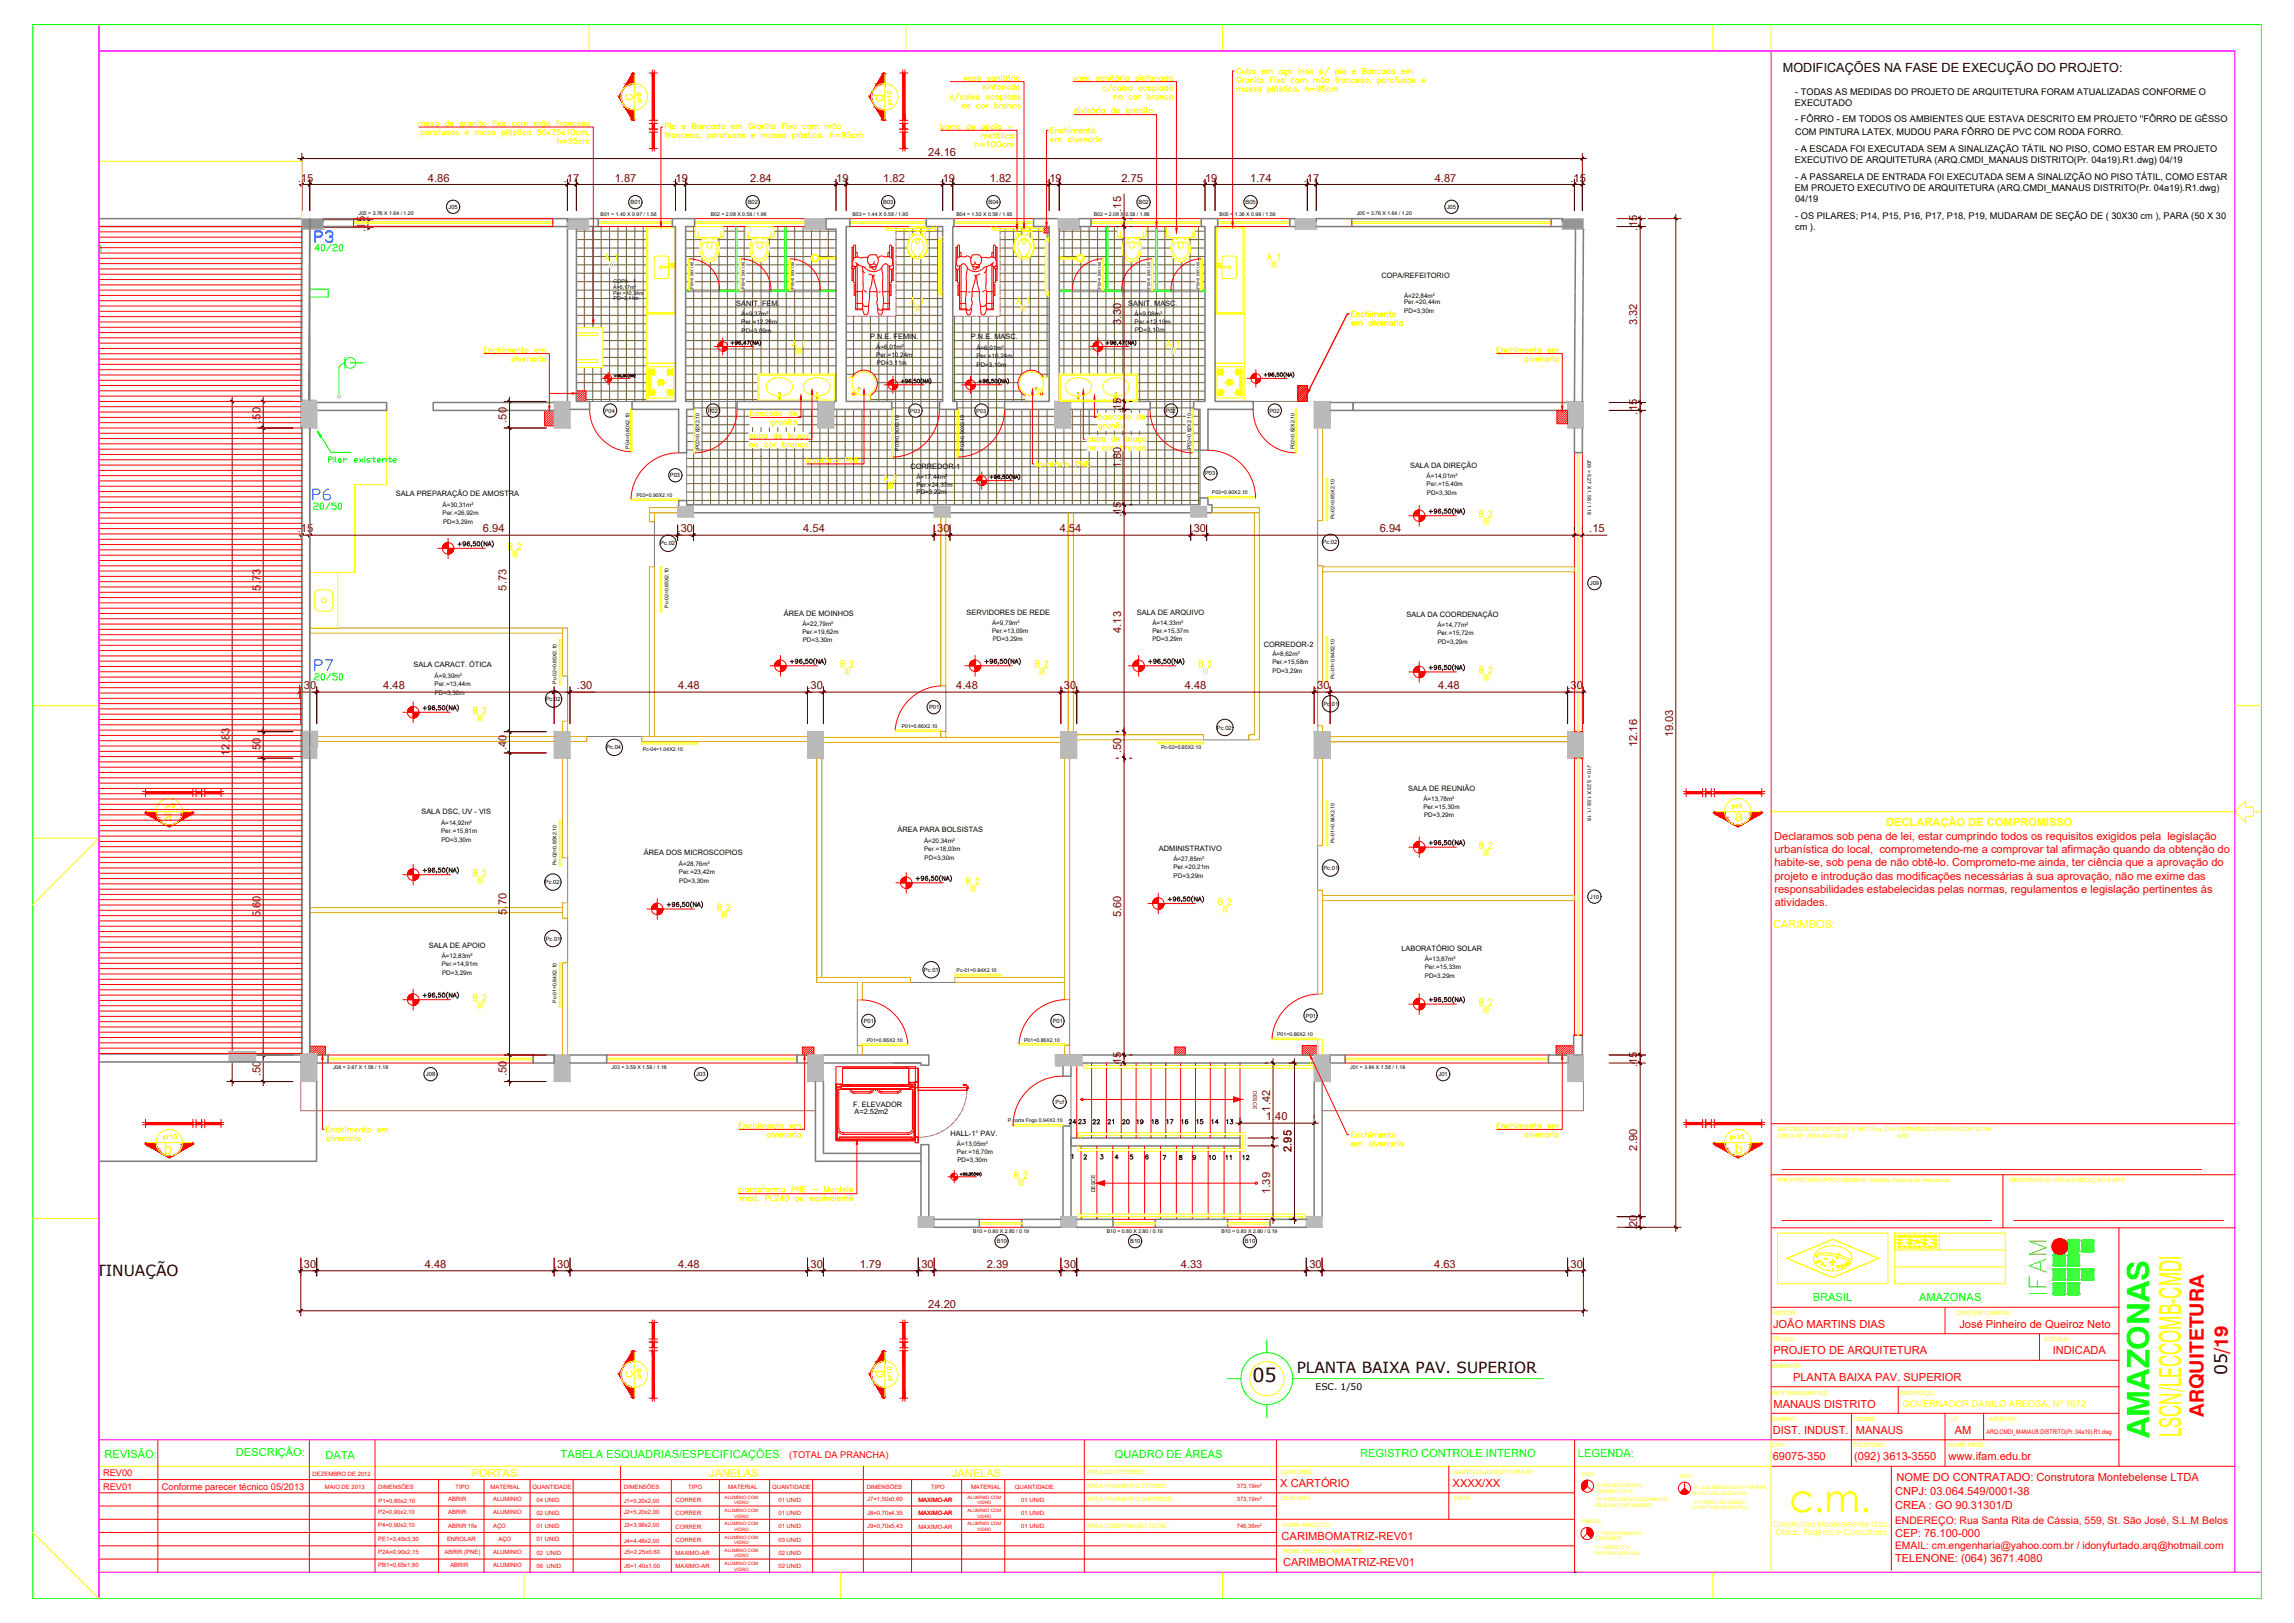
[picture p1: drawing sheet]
<svg xmlns="http://www.w3.org/2000/svg" width="1189mm" height="841mm" viewBox="0 0 1189 841" stroke-linecap="round" stroke-linejoin="round" font-family="sans-serif">
<defs><g id="words">
<text font-size="19.7" fill="#ff0" x="927" y="784">c.m.</text>
<text font-size="16.1" fill="#0f0" x="1114" y="745" transform="rotate(-90 1114 745)">AMAZONAS</text>
<text font-size="16.1" fill="#ff0" x="1131" y="745" transform="rotate(-90 1131 745)">LSCN/LECCOMB-CMDI</text>
<text font-size="14.1" fill="#6edd00" x="1062" y="671" transform="rotate(-90 1062 671)">IFAM</text>
<g font-size="10.3" fill="#f00">
<text x="1155" y="702" transform="rotate(-90 1155 702)">/19</text>
<text x="1142" y="734" transform="rotate(-90 1142 734)">ARQUITETURA</text>
</g>
<text font-size="9.9" x="649" y="716">05</text>
<text font-size="9.7" fill="#0f0" x="162" y="127">P3</text>
<g font-size="9.7" fill="#003fff">
<text x="162" y="126">P3</text>
<text x="161" y="260">P6</text>
</g>
<text font-size="9.3" fill="#003fff" x="162" y="349">P7</text>
<text font-size="8.9" x="1154" y="713" transform="rotate(-90 1154 713)">05</text>
<g font-size="7.9">
<text x="-1" y="661">PERIOR CONTINUAÇÃO</text>
<text x="672" y="712">PLANTA BAIXA PAV. SUPERIOR</text>
</g>
<g font-size="7.7" fill="#ff0">
<text x="328" y="52" transform="rotate(-90 328 52)">c</text>
<text x="458" y="53" transform="rotate(-90 458 53)">d</text>
<text x="85" y="426">a</text>
<text x="899" y="426">a</text>
<text x="85" y="598">b</text>
<text x="899" y="598">b</text>
<text x="328" y="714" transform="rotate(-90 328 714)">c</text>
<text x="458" y="714" transform="rotate(-90 458 714)">d</text>
</g>
<g font-size="7.5" fill="#f00">
<text x="923" y="605">____________________________________________________</text>
<text x="923" y="631">__________________________</text>
<text x="1044" y="631">__________________________</text>
</g>
<text font-size="7.1" fill="#0f0" x="162" y="265">20/50</text>
<text font-size="6.6" fill="#0f0" x="162" y="353">20/50</text>
<text font-size="6.5" x="924" y="37">MODIFICAÇÕES NA FASE DE EXECUÇÃO DO PROJETO:</text>
<g font-size="6.2" fill="#ff0">
<text x="334" y="54" transform="rotate(-90 334 54)">pr9</text>
<text x="85" y="421">pr9</text>
<text x="897" y="421">pr9</text>
<text x="334" y="715" transform="rotate(-90 334 715)">pr9</text>
<text x="464" y="716" transform="rotate(-90 464 716)">pr10</text>
</g>
<g font-size="5.8" fill="#720000">
<text x="481" y="81">24.16</text>
<text x="154" y="94">.15</text>
<text x="222" y="94">4.86</text>
<text x="292" y="94">.17</text>
<text x="319" y="94">1.87</text>
<text x="349" y="94">.19</text>
<text x="389" y="94">2.84</text>
<text x="432" y="94">.19</text>
<text x="458" y="94">1.82</text>
<text x="487" y="94">.19</text>
<text x="513" y="94">1.82</text>
<text x="542" y="94">.19</text>
<text x="581" y="94">2.75</text>
<text x="623" y="94">.19</text>
<text x="648" y="94">1.74</text>
<text x="676" y="94">.17</text>
<text x="744" y="94">4.87</text>
<text x="814" y="94">.15</text>
<text x="581" y="110" transform="rotate(-90 581 110)">.15</text>
<text x="849" y="119" transform="rotate(-90 849 119)">.15</text>
<text x="189" y="120" transform="rotate(-90 189 120)">.15</text>
<text x="581" y="168" transform="rotate(-90 581 168)">3.30</text>
<text x="849" y="169" transform="rotate(-90 849 169)">3.32</text>
<text x="581" y="214" transform="rotate(-90 581 214)">.15</text>
<text x="849" y="215" transform="rotate(-90 849 215)">.15</text>
<text x="135" y="219" transform="rotate(-90 135 219)">.50</text>
<text x="263" y="219" transform="rotate(-90 263 219)">.50</text>
<text x="581" y="243" transform="rotate(-90 581 243)">1.80</text>
<text x="581" y="268" transform="rotate(-90 581 268)">.15</text>
<text x="154" y="276">.15</text>
<text x="250" y="276">6.94</text>
<text x="351" y="276">.30</text>
<text x="416" y="276">4.54</text>
<text x="484" y="276">.30</text>
<text x="549" y="276">4.54</text>
<text x="617" y="276">.30</text>
<text x="715" y="276">6.94</text>
<text x="824" y="276">.15</text>
<text x="135" y="306" transform="rotate(-90 135 306)">5.73</text>
<text x="263" y="306" transform="rotate(-90 263 306)">5.73</text>
<text x="581" y="328" transform="rotate(-90 581 328)">4.13</text>
<text x="156" y="357">.30</text>
<text x="199" y="357">4.48</text>
<text x="299" y="357">.30</text>
<text x="351" y="357">4.48</text>
<text x="418" y="357">.30</text>
<text x="496" y="357">4.48</text>
<text x="550" y="357">.30</text>
<text x="614" y="357">4.48</text>
<text x="681" y="357">.30</text>
<text x="745" y="357">4.48</text>
<text x="812" y="357">.30</text>
<text x="867" y="382" transform="rotate(-90 867 382)">19.03</text>
<text x="263" y="389" transform="rotate(-90 263 389)">.40</text>
<text x="849" y="387" transform="rotate(-90 849 387)">12.16</text>
<text x="119" y="392" transform="rotate(-90 119 392)">12.83</text>
<text x="135" y="390" transform="rotate(-90 135 390)">.50</text>
<text x="581" y="390" transform="rotate(-90 581 390)">.50</text>
<text x="135" y="475" transform="rotate(-90 135 475)">5.60</text>
<text x="263" y="474" transform="rotate(-90 263 474)">5.70</text>
<text x="581" y="475" transform="rotate(-90 581 475)">5.60</text>
<text x="135" y="558" transform="rotate(-90 135 558)">.50</text>
<text x="263" y="558" transform="rotate(-90 263 558)">.50</text>
<text x="581" y="553" transform="rotate(-90 581 553)">.15</text>
<text x="849" y="553" transform="rotate(-90 849 553)">.15</text>
<text x="656" y="581">1.40</text>
<text x="658" y="576" transform="rotate(-90 658 576)">1.42</text>
<text x="669" y="597" transform="rotate(-90 669 597)">2.95</text>
<text x="849" y="596" transform="rotate(-90 849 596)">2.90</text>
<text x="658" y="619" transform="rotate(-90 658 619)">1.39</text>
<text x="849" y="637" transform="rotate(-90 849 637)">.20</text>
<text x="156" y="657">.30</text>
<text x="220" y="657">4.48</text>
<text x="287" y="657">.30</text>
<text x="351" y="657">4.48</text>
<text x="418" y="657">.30</text>
<text x="446" y="657">1.79</text>
<text x="476" y="657">.30</text>
<text x="511" y="657">2.39</text>
<text x="550" y="657">.30</text>
<text x="612" y="657">4.33</text>
<text x="677" y="657">.30</text>
<text x="743" y="657">4.63</text>
<text x="812" y="657">.30</text>
<text x="481" y="678">24.20</text>
</g>
<g font-size="5.8" fill="#ff0">
<text x="978" y="428">DECLARAÇÃO DE COMPROMISSO</text>
<text x="919" y="481">CARIMBOS:</text>
<text x="244" y="765">PORTAS</text>
<text x="368" y="765">JANELAS</text>
<text x="493" y="765">JANELAS</text>
</g>
<g font-size="5.8" fill="#f00">
<text x="919" y="435">Declaramos sob pena de lei, estar cumprindo todos os requisitos exigidos pela legislação</text>
<text x="920" y="442">urbanística do local, comprometendo-me a comprovar tal afirmação quando da obtenção do</text>
<text x="920" y="449">habite-se, sob pena de não obtê-lo. Comprometo-me ainda, ter ciência que a aprovação do</text>
<text x="920" y="456">projeto e introdução das modificações necessárias à sua aprovação, não me exime das</text>
<text x="920" y="463">responsabilidades estabelecidas pelas normas, regulamentos e legislação pertinentes às</text>
<text x="920" y="470">atividades.</text>
<text x="919" y="688">JOÃO MARTINS DIAS</text>
<text x="1015" y="688">José Pinheiro de Queiroz Neto</text>
<text x="919" y="702">PROJETO DE ARQUITETURA</text>
<text x="1064" y="702">INDICADA</text>
<text x="929" y="716">PLANTA BAIXA PAV. SUPERIOR</text>
<text x="919" y="730">MANAUS DISTRITO</text>
<text x="919" y="743">DIST. INDUST.</text>
<text x="962" y="743">MANAUS</text>
<text x="1013" y="743">AM</text>
<text x="919" y="757">69075-350</text>
<text x="961" y="757">(092) 3613-3550</text>
<text x="1010" y="757">www.ifam.edu.br</text>
<text x="983" y="768">NOME DO CONTRATADO: Construtora Montebelense LTDA</text>
<text x="664" y="770">X CARTÓRIO</text>
<text x="753" y="770">XXXX/XX</text>
<text x="982" y="775">CNPJ: 03.064.549/0001-38</text>
<text x="982" y="782">CREA : GO 90.31301/D</text>
<text x="664" y="798">CARIMBOMATRIZ-REV01</text>
<text x="982" y="797">CEP: 76.100-000</text>
<text x="982" y="810">TELENONE: (064) 3671.4080</text>
<text x="665" y="812">CARIMBOMATRIZ-REV01</text>
</g>
<g font-size="5.8" fill="#0f0">
<text x="939" y="674">BRASIL</text>
<text x="995" y="674">AMAZONAS</text>
<text x="54" y="755">REVISÃO:</text>
<text x="122" y="755">DESCRIÇÃO:</text>
<text x="169" y="756">DATA</text>
<text x="291" y="756">TABELA ESQUADRIAS/ESPECIFICAÇÕES</text>
<text x="578" y="755">QUADRO DE ÁREAS</text>
<text x="705" y="755">REGISTRO CONTROLE INTERNO</text>
<text x="818" y="755">LEGENDA:</text>
</g>
<text font-size="5.7" fill="#0f0" x="169" y="241">Pilar existente</text>
<g font-size="5.4" fill="#f00">
<text x="982" y="790">ENDEREÇO: Rua Santa Rita de Cássia, 559, St. São José, S.L.M Belos</text>
<text x="982" y="803">EMAIL: cm.engenharia@yahoo.com.br / idonyfurtado.arq@hotmail.com</text>
</g>
<g font-size="5.3">
<text x="553" y="583">24</text>
<text x="558" y="583">23</text>
<text x="566" y="583">22</text>
<text x="573" y="583">21</text>
<text x="581" y="583">20</text>
<text x="588" y="583">19</text>
<text x="596" y="583">18</text>
<text x="604" y="583">17</text>
<text x="611" y="583">16</text>
<text x="619" y="583">15</text>
<text x="627" y="583">14</text>
<text x="635" y="583">13</text>
<text x="626" y="602">10</text>
<text x="635" y="602">11</text>
<text x="643" y="602">12</text>
</g>
<g font-size="4.9" fill="#ff0">
<text x="532" y="163" transform="rotate(-90 532 163)">III</text>
<text x="464" y="254" transform="rotate(-90 464 254)">III</text>
<text x="772" y="273" transform="rotate(-90 772 273)">III</text>
<text x="772" y="354" transform="rotate(-90 772 354)">III</text>
<text x="772" y="444" transform="rotate(-90 772 444)">III</text>
<text x="772" y="526" transform="rotate(-90 772 526)">III</text>
<text x="531" y="616" transform="rotate(-90 531 616)">III</text>
</g>
<g font-size="4.8">
<text x="930" y="49">- TODAS AS MEDIDAS DO PROJETO DE ARQUITETURA FORAM ATUALIZADAS CONFORME O</text>
<text x="930" y="55">EXECUTADO</text>
<text x="930" y="63">- FÔRRO - EM TODOS OS AMBIENTES QUE ESTAVA DESCRITO EM PROJETO ''FÔRRO DE GÊSSO</text>
<text x="930" y="70">COM PINTURA LATEX, MUDOU PARA FÔRRO DE PVC COM RODA FORRO.</text>
<text x="930" y="79">- A ESCADA FOI EXECUTADA SEM A SINALIZAÇÃO TÁTIL NO PISO, COMO ESTAR EM PROJETO</text>
<text x="930" y="85">EXECUTIVO DE ARQUITETURA (ARQ.CMDI_MANAUS DISTRITO(Pr. 04a19).R1.dwg) 04/19</text>
<text x="930" y="93">- A PASSARELA DE ENTRADA FOI EXECUTADA SEM A SINALIZÇÃO NO PISO TÁTIL, COMO ESTAR</text>
<text x="930" y="99">EM PROJETO EXECUTIVO DE ARQUITETURA (ARQ.CMDI_MANAUS DISTRITO(Pr. 04a19).R1.dwg)</text>
<text x="930" y="105">04/19</text>
<text x="930" y="113">- OS PILARES; P14, P15, P16, P17, P18, P19, MUDARAM DE SEÇÃO DE ( 30X30 cm ), PARA (50 X 30</text>
<text x="930" y="119">cm ).</text>
<text x="682" y="720">ESC. 1/50</text>
</g>
<text font-size="4.8" fill="#ff0" x="986" y="729">GOVERNADOR DANILO AREOSA, Nº 1672</text>
<g font-size="4.8" fill="#f00">
<text x="409" y="755">(TOTAL DA PRANCHA)</text>
<text x="53" y="765">REV00</text>
<text x="53" y="772">REV01</text>
<text x="84" y="772">Conforme parecer técnico 05/2013</text>
</g>
<g font-size="4.3" fill="#ff0">
<text x="919" y="791">Construtora Montebelense Ltda.</text>
<text x="920" y="795">Obras, Projetos e Consultoria</text>
</g>
<g font-size="3.8">
<text x="716" y="144">COPA/REFEITORIO</text>
<text x="382" y="159">SANIT. FEM.</text>
<text x="585" y="159">SANIT. MASC.</text>
<text x="451" y="175">P.N.E. FEMIN.</text>
<text x="503" y="176">P.N.E. MASC.</text>
<text x="472" y="243">CORREDOR-1</text>
<text x="731" y="243">SALA DA DIREÇÃO</text>
<text x="205" y="257">SALA PREPARAÇÃO DE AMOSTRA</text>
<text x="406" y="319">ÁREA DE MOINHOS</text>
<text x="501" y="319">SERVIDORES DE REDE</text>
<text x="589" y="319">SALA DE ARQUIVO</text>
<text x="729" y="320">SALA DA COORDENAÇÃO</text>
<text x="655" y="335">CORREDOR-2</text>
<text x="214" y="346">SALA CARACT. ÓTICA</text>
<text x="730" y="410">SALA DE REUNIÃO</text>
<text x="218" y="422">SALA DSC, UV - VIS</text>
<text x="465" y="431">ÁREA PARA BOLSISTAS</text>
<text x="334" y="443">ÁREA DOS MICROSCOPIOS</text>
<text x="601" y="441">ADMINISTRATIVO</text>
<text x="222" y="491">SALA DE APOIO</text>
<text x="726" y="493">LABORATÓRIO SOLAR</text>
<text x="442" y="574">F. ELEVADOR</text>
<text x="443" y="577">A=2.52m2</text>
<text x="493" y="589">HALL-1° PAV.</text>
</g>
<g font-size="3.3">
<text x="728" y="154">Á=22,84m²</text>
<text x="728" y="158">Per.=20,44m</text>
<text x="384" y="164">Á=9,37m²</text>
<text x="588" y="164">Á=9,08m²</text>
<text x="588" y="168">Per.=12,10m</text>
<text x="728" y="162">PD=3,30m</text>
<text x="384" y="168">Per.=12,28m</text>
<text x="384" y="172">PD=3,09m</text>
<text x="588" y="172">PD=3,10m</text>
<text x="454" y="181">Á=6,01m²</text>
<text x="454" y="185">Per.=10,24m</text>
<text x="506" y="182">Á=6,01m²</text>
<text x="506" y="186">Per.=10,24m</text>
<text x="454" y="189">PD=3,11m</text>
<text x="506" y="190">PD=3,10m</text>
<text x="475" y="248">Á=17,44m²</text>
<text x="739" y="248">Á=14,01m²</text>
<text x="739" y="252">Per.=15,40m</text>
<text x="475" y="252">Per.=24,37m</text>
<text x="475" y="256">PD=3,22m</text>
<text x="739" y="256">PD=3,30m</text>
<text x="229" y="263">Á=30,31m²</text>
<text x="229" y="267">Per.=26,92m</text>
<text x="230" y="271">PD=3,29m</text>
<text x="514" y="324">Á=9,79m²</text>
<text x="597" y="324">Á=14,33m²</text>
<text x="416" y="324">Á=22,79m²</text>
<text x="416" y="329">Per.=19,62m</text>
<text x="514" y="328">Per.=13,09m</text>
<text x="597" y="328">Per.=15,37m</text>
<text x="745" y="325">Á=14,77m²</text>
<text x="745" y="329">Per.=15,72m</text>
<text x="416" y="333">PD=3,30m</text>
<text x="514" y="332">PD=3,29m</text>
<text x="597" y="332">PD=3,29m</text>
<text x="745" y="334">PD=3,29m</text>
<text x="659" y="340">Á=8,62m²</text>
<text x="659" y="344">Per.=15,58m</text>
<text x="225" y="351">Á=9,30m²</text>
<text x="659" y="349">PD=3,29m</text>
<text x="225" y="355">Per.=13,44m</text>
<text x="225" y="360">PD=3,30m</text>
<text x="738" y="415">Á=13,78m²</text>
<text x="738" y="419">Per.=15,30m</text>
<text x="738" y="424">PD=3,29m</text>
<text x="229" y="427">Á=14,92m²</text>
<text x="229" y="432">Per.=15,81m</text>
<text x="229" y="436">PD=3,30m</text>
<text x="479" y="437">Á=20,34m²</text>
<text x="479" y="441">Per.=18,03m</text>
<text x="352" y="449">Á=28,76m²</text>
<text x="479" y="445">PD=3,30m</text>
<text x="608" y="446">Á=27,85m²</text>
<text x="352" y="453">Per.=23,42m</text>
<text x="608" y="450">Per.=20,21m</text>
<text x="608" y="455">PD=3,29m</text>
<text x="352" y="457">PD=3,30m</text>
<text x="229" y="496">Á=12,83m²</text>
<text x="229" y="501">Per.=14,91m</text>
<text x="738" y="498">Á=13,87m²</text>
<text x="738" y="502">Per.=15,33m</text>
<text x="229" y="505">PD=3,29m</text>
<text x="738" y="507">PD=3,29m</text>
<text x="496" y="594">Á=13,05m²</text>
<text x="496" y="598">Per.=16,70m</text>
<text x="496" y="602">PD=3,30m</text>
</g>
<text font-size="3.3" fill="#f00" x="1030" y="743">ARQ.CMDI_MANAUS DISTRITO(Pr. 04a19).R1.dwg</text>
<g font-size="3.1" fill="#ff0">
<text x="921" y="586">AUTOR(ES) DO PROJETO E ART:Eng. Civil FERNANDO SEVERINO DA SILVA</text>
<text x="921" y="590">CREA-SP: 5060-903130/D</text>
<text x="983" y="590">ART.</text>
<text x="921" y="613">PROPRIETÁRIO/PROCURADOR: Instituto Federal do Amazonas</text>
<text x="1041" y="613">RESPONSÁVEL PELA EXECUÇÃO E ART:</text>
<text x="919" y="681">REITOR:</text>
<text x="1014" y="681">DIRETOR CAMPUS:</text>
<text x="918" y="695">TÍTULO:</text>
<text x="1060" y="695">ESCALA:</text>
<text x="918" y="709">ASSUNTO:</text>
<text x="918" y="723">REITORIA/CAMPUS:</text>
<text x="985" y="723">ENDEREÇO:</text>
<text x="918" y="736">BAIRRO:</text>
<text x="960" y="736">CIDADE:</text>
<text x="1011" y="736">UF:</text>
<text x="1031" y="736">ARQUIVO:</text>
<text x="918" y="750">CEP:</text>
<text x="960" y="750">TELEFONE:</text>
<text x="1010" y="750">HOME PAGE:</text>
<text x="563" y="764">ÁREA DO TERRENO:</text>
<text x="664" y="764">CARTÓRIO:</text>
<text x="754" y="764">MATRÍCULA ESCRITURA Nº:</text>
<text x="563" y="771">ÁREA PAVIMENTO TÉRREO:</text>
<text x="563" y="778">ÁREA PAVIMENTO SUPERIOR:</text>
<text x="664" y="777">DESENHO:</text>
<text x="754" y="777">DATA:</text>
<text x="563" y="792">ÁREA CONSTRUÇÃO TOTAL:</text>
<text x="665" y="791">NOME ARQUIVO:</text>
<text x="665" y="805">NOME ARQUIVO ANTERIOR:</text>
</g>
<g font-size="3.1" fill="#f00">
<text x="162" y="765">DEZEMBRO DE 2012</text>
<text x="168" y="771">MAIO DE 2013</text>
<text x="196" y="771">DIMENSÕES</text>
<text x="236" y="771">TIPO</text>
<text x="254" y="771">MATERIAL</text>
<text x="276" y="771">QUANTIDADE</text>
<text x="323" y="771">DIMENSÕES</text>
<text x="357" y="771">TIPO</text>
<text x="377" y="771">MATERIAL</text>
<text x="400" y="771">QUANTIDADE</text>
<text x="449" y="771">DIMENSÕES</text>
<text x="483" y="771">TIPO</text>
<text x="503" y="771">MATERIAL</text>
<text x="526" y="771">QUANTIDADE</text>
<text x="641" y="771">373,19m²</text>
<text x="196" y="779">P1=0,80x2,10</text>
<text x="232" y="778">ABRIR</text>
<text x="256" y="778">ALUMINIO</text>
<text x="278" y="778">04 UNID.</text>
<text x="323" y="779">J1=5,20x2,00</text>
<text x="350" y="778">CORRER</text>
<text x="403" y="778">01 UNID.</text>
<text x="449" y="778">J7=1,50x0,60</text>
<text x="476" y="778">MAXIMO-AR</text>
<text x="529" y="778">01 UNID.</text>
<text x="641" y="778">373,19m²</text>
<text x="196" y="785">P2=0,90x2,10</text>
<text x="232" y="785">ABRIR</text>
<text x="256" y="785">ALUMINIO</text>
<text x="278" y="785">02 UNID.</text>
<text x="323" y="785">J2=5,20x2,00</text>
<text x="350" y="785">CORRER</text>
<text x="403" y="785">01 UNID.</text>
<text x="449" y="785">J8=0,70x4,35</text>
<text x="476" y="785">MAXIMO-AR</text>
<text x="529" y="785">01 UNID.</text>
<text x="196" y="792">P4=0,90x2,10</text>
<text x="232" y="792">ABRIR 1fls</text>
<text x="256" y="792">AÇO</text>
<text x="278" y="792">01 UNID.</text>
<text x="323" y="792">J3=3,98x2,00</text>
<text x="403" y="792">01 UNID.</text>
<text x="449" y="792">J9=0,70x5,43</text>
<text x="529" y="792">01 UNID.</text>
<text x="641" y="792">746,38m²</text>
<text x="350" y="792">CORRER</text>
<text x="476" y="792">MAXIMO-AR</text>
<text x="196" y="798">PE1=3,45x3,30</text>
<text x="232" y="799">ENROLAR</text>
<text x="258" y="799">AÇO</text>
<text x="278" y="799">01 UNID.</text>
<text x="323" y="800">J4=4,48x2,00</text>
<text x="350" y="799">CORRER</text>
<text x="403" y="799">03 UNID.</text>
<text x="196" y="805">P2A=0,90x2,15</text>
<text x="230" y="805">ABRIR (PNE)</text>
<text x="256" y="805">ALUMINIO</text>
<text x="278" y="806">02 UNID.</text>
<text x="324" y="806">J5=2,25x0,60</text>
<text x="350" y="806">MAXIMO-AR</text>
<text x="403" y="806">02 UNID.</text>
<text x="196" y="812">PB1=0,65x1,60</text>
<text x="233" y="812">ABRIR</text>
<text x="256" y="812">ALUMINIO</text>
<text x="278" y="813">06 UNID.</text>
<text x="324" y="812">J6=1,40x1,00</text>
<text x="350" y="813">MAXIMO-AR</text>
<text x="403" y="813">02 UNID.</text>
</g>
<g font-size="3">
<text x="327" y="106">B01</text>
<text x="387" y="106">B02</text>
<text x="458" y="106">B03</text>
<text x="512" y="106">B04</text>
<text x="590" y="106">B02</text>
<text x="646" y="106">B05</text>
<text x="232" y="108">J05</text>
<text x="750" y="108">J05</text>
<text x="313" y="214">P04</text>
<text x="367" y="214">P02</text>
<text x="472" y="214">P03</text>
<text x="506" y="214">P03</text>
<text x="604" y="214">P02</text>
<text x="658" y="214">P02</text>
<text x="347" y="247">P03</text>
<text x="625" y="246">P03</text>
<text x="342" y="283">Pc.02</text>
<text x="685" y="282">Pc.02</text>
<text x="824" y="303">J09</text>
<text x="283" y="363">Pc.02</text>
<text x="686" y="366">Pc.01</text>
<text x="481" y="368">P01</text>
<text x="631" y="378">Pc.02</text>
<text x="314" y="388">Pc.04</text>
<text x="686" y="451">Pc.01</text>
<text x="282" y="458">Pc.02</text>
<text x="824" y="466">J10</text>
<text x="283" y="487">Pc.01</text>
<text x="479" y="504">Pc.01</text>
<text x="677" y="527">P01</text>
<text x="448" y="530">P01</text>
<text x="546" y="530">P01</text>
<text x="221" y="558">J08</text>
<text x="361" y="558">J03</text>
<text x="746" y="558">J01</text>
<text x="547" y="572">Pcf</text>
<text x="517" y="644">B10</text>
<text x="586" y="644">B10</text>
<text x="645" y="644">B10</text>
</g>
<g font-size="2.7">
<text x="186" y="111">J05 = 3.76 X 1.64 / 1.20</text>
<text x="311" y="112">B01 = 1.40 X 0.97 / 1.56</text>
<text x="368" y="112">B02 = 2.08 X 0.58 / 1.96</text>
<text x="442" y="112">B03 = 1.44 X 0.58 / 1.95</text>
<text x="496" y="112">B04 = 1.50 X 0.58 / 1.95</text>
<text x="567" y="112">B02 = 2.08 X 0.58 / 1.86</text>
<text x="632" y="112">B05 = 1.36 X 0.98 / 1.56</text>
<text x="703" y="111">J05 = 3.76 X 1.64 / 1.20</text>
<text x="318" y="150">Á=6,17m²</text>
<text x="318" y="146">COPA - 1</text>
<text x="318" y="153">Per.=10,34m</text>
<text x="318" y="156">PD=3,11m</text>
<text x="326" y="232" transform="rotate(-90 326 232)">P04=0.80X2.10</text>
<text x="363" y="233" transform="rotate(-90 363 233)">P02=0.82X2.10</text>
<text x="466" y="234" transform="rotate(-90 466 234)">P03=0.90X2.10</text>
<text x="500" y="234" transform="rotate(-90 500 234)">P03=0.90X2.10</text>
<text x="617" y="233" transform="rotate(-90 617 233)">P02=0.82X2.10</text>
<text x="671" y="233" transform="rotate(-90 671 233)">P02=0.82X2.10</text>
<text x="823" y="238" transform="rotate(90 823 238)">J09 = 5.27 X 1.58 / 1.18</text>
<text x="330" y="258">P03=0.90X2.10</text>
<text x="628" y="256">P03=0.90X2.10</text>
<text x="692" y="269" transform="rotate(-90 692 269)">Pc-02=0.85X2.10</text>
<text x="346" y="315" transform="rotate(-90 346 315)">Pc-02=0.85X2.10</text>
<text x="692" y="352" transform="rotate(-90 692 352)">Pc-01=0.84X2.10</text>
<text x="288" y="354" transform="rotate(-90 288 354)">Pc-02=0.85X2.10</text>
<text x="467" y="377">P01=0.86X2.10</text>
<text x="333" y="389">Pc-04=1.04X2.10</text>
<text x="602" y="388">Pc-02=0.85X2.10</text>
<text x="823" y="397" transform="rotate(90 823 397)">J10 = 5.23 X 1.58 / 1.18</text>
<text x="692" y="437" transform="rotate(-90 692 437)">Pc-01=0.84X2.10</text>
<text x="288" y="448" transform="rotate(-90 288 448)">Pc-02=0.85X2.10</text>
<text x="496" y="504">Pc-01=0.84X2.10</text>
<text x="288" y="520" transform="rotate(-90 288 520)">Pc-01=0.84X2.10</text>
<text x="449" y="540">P01=0.86X2.10</text>
<text x="531" y="540">P01=0.86X2.10</text>
<text x="662" y="537">P01=0.86X2.10</text>
<text x="173" y="554">J08 = 3.87 X 1.58 / 1.18</text>
<text x="317" y="554">J03 = 3.59 X 1.58 / 1.18</text>
<text x="700" y="554">J01 = 3.84 X 1.58 / 1.18</text>
<text x="522" y="582">P.corta Fogo 0.94X2.10</text>
<text x="568" y="618" transform="rotate(-90 568 618)">DESCE</text>
<text x="504" y="639">B10 = 0.80 X 2.80 / 0.19</text>
<text x="574" y="639">B10 = 0.80 X 2.80 / 0.19</text>
<text x="633" y="639">B10 = 0.80 X 2.80 / 0.19</text>
</g>
<text font-size="2.7" fill="#720000" x="649" y="565" transform="rotate(90 649 565)">DESCE</text>
<g font-size="2.5" fill="#ff0">
<text x="820" y="765">PISO</text>
<text x="870" y="766">TETO</text>
<text x="827" y="774">CERÂMICO PI-5</text>
<text x="828" y="771">A= REVESTIMENTO</text>
<text x="878" y="772">I= LAJE REBOCADA E PINTADA</text>
<text x="828" y="778">B= KORODUR C/ACABAMENTO</text>
<text x="877" y="775">C/ PINTURA LATEX PVA</text>
<text x="878" y="779">II= FÔRRO DE GÊSSO</text>
<text x="827" y="781">ABOLOADO NO RODAPÉ</text>
<text x="877" y="782">C/ PINTURA LATEX PVA</text>
<text x="820" y="789">PAREDE</text>
<text x="827" y="795">1= REVESTIMENTO</text>
<text x="827" y="798">CERÂMICO</text>
<text x="827" y="803">2= REBOCO C/</text>
<text x="826" y="806">PINTURA ACRÍLICA</text>
</g>
<g font-size="2.4" fill="#f00">
<text x="376" y="777">ALUMÍNIO COM</text>
<text x="381" y="780">VIDRO</text>
<text x="501" y="777">ALUMÍNIO COM</text>
<text x="506" y="780">VIDRO</text>
<text x="376" y="784">ALUMÍNIO COM</text>
<text x="501" y="784">ALUMÍNIO COM</text>
<text x="376" y="790">ALUMÍNIO COM</text>
<text x="381" y="786">VIDRO</text>
<text x="501" y="790">ALUMÍNIO COM</text>
<text x="506" y="786">VIDRO</text>
<text x="376" y="797">ALUMÍNIO COM</text>
<text x="381" y="793">VIDRO</text>
<text x="506" y="793">VIDRO</text>
<text x="381" y="800">VIDRO</text>
<text x="376" y="804">ALUMÍNIO COM</text>
<text x="381" y="807">VIDRO</text>
<text x="376" y="811">ALUMÍNIO COM</text>
<text x="381" y="814">VIDRO</text>
</g>
<g font-size="2.1">
<text x="359" y="150" transform="rotate(-90 359 150)">P05=0.59X1,80</text>
<text x="386" y="150" transform="rotate(-90 386 150)">P05=0.59X1,80</text>
<text x="412" y="150" transform="rotate(-90 412 150)">P05=0.59X1,80</text>
<text x="571" y="150" transform="rotate(-90 571 150)">P05=0.59X1,80</text>
<text x="596" y="150" transform="rotate(-90 596 150)">P05=0.59X1,80</text>
<text x="622" y="150" transform="rotate(-90 622 150)">P05=0.59X1,80</text>
</g>
</g></defs>
<!-- layer: hachura interna -->
<g fill="none" stroke="#726439" stroke-width=".52">
<path d="M299 120h36M303 119v51M307 117v53M312 117v53M316 117v91M320 117v91M325 117v91M329 117v91M333 117v91M355 120h5M360 117v18M375 120h6"/>
<path d="M377 117v33M382 120h4M386 117v18M401 120h6M403 117v33M408 120h25M412 117v18M416 117v77M421 119v14M425 119v14M429 119v14M464 120h14"/>
<path d="M469 118v144M473 118v3M477 118v4M479 120h10M482 118v144M486 117v145M518 120h15M521 118v90M525 118v90M530 118v4M534 118v2M535 120h5"/>
<path d="M538 118v75M549 120h24M551 119v14M556 119v14M560 117v15M564 117v77M569 117v18M573 117v33M574 120h5M578 117v33M594 120h5M595 117v18"/>
<path d="M600 120h4M604 117v33M619 120h5M621 117v18M299 124h36M299 129h36M299 133h36M299 137h36M355 124h9M355 129h8M355 133h9M355 137h2"/>
<path d="M360 137h21M364 133v129M364 123v1M368 136v74M372 124h9M372 133h9M373 131v80M373 123v4M373 129h8M382 124h8M382 129h7M382 133h8"/>
<path d="M382 137h1M387 137h20M390 134v74M390 123h.1M394 136v58M398 124h9M398 133h9M399 130v64M399 123v5M399 129h8M408 124h25M408 129h25"/>
<path d="M408 133h13M408 137h1M412 137h21M421 135v59M424 133h9M425 134v60M429 134v16M464 124h7M464 129h6M464 133h9M464 137h22M473 133v77"/>
<path d="M474 133h3M477 133v78M478 133h8M479 124h8M480 129h6M518 124h9M518 129h8M518 133h10M518 137h24M529 133h2M530 133v61M531 133h1"/>
<path d="M533 133h9M534 120v3M534 133v59M535 124h7M536 129h6M543 121v2M549 124h24M549 129h24M549 133h9M549 137h19M551 134v16M556 134v16"/>
<path d="M560 136v58M562 133h11M572 137h1M574 124h9M574 129h7M574 133h8M574 137h20M582 132v62M582 123v3M586 136v58M590 124h9M591 133v75"/>
<path d="M591 123v2M591 133h8M592 129h7M598 137h1M600 124h8M600 129h7M600 133h8M600 137h19M608 133v77M608 123v1M612 136v126M616 124h8"/>
<path d="M616 133h8M617 131v83M617 123v4M617 129h7M623 137h1M299 142h36M299 146h36M299 150h36M299 155h36M299 159h36M355 142h2M355 146h2"/>
<path d="M355 150h2M355 155h78M355 159h78M358 150h23M360 150v62M360 142h21M360 146h21M377 151v111M381 151v111M382 142h1M382 146h1M382 150h1"/>
<path d="M384 150h23M386 150v58M387 142h20M387 146h20M403 151v43M407 151v43M408 142h1M408 146h1M408 150h1M410 150h23M412 150v44M412 142h21"/>
<path d="M412 146h21M429 151v43M464 142h22M464 146h22M464 150h22M464 155h25M464 159h25M518 142h24M518 146h24M518 150h24M518 155h26M518 159h26"/>
<path d="M543 153v43M549 142h19M549 146h19M549 150h22M549 155h75M549 159h75M551 151v43M556 151v43M569 150v44M572 142h1M572 146h1M572 150h1"/>
<path d="M573 151v43M574 142h20M574 146h20M574 150h23M578 151v43M595 150v58M598 142h1M598 146h1M598 150h1M599 151v111M600 142h19M600 146h19"/>
<path d="M600 150h22M604 151v60M621 150v58M623 142h1M623 146h1M623 150h1M299 163h36M299 168h36M312 172h23M312 176h23M355 163h78M355 168h78"/>
<path d="M355 172h78M355 176h78M439 168h50M439 172h50M439 176h50M442 164v30M447 164v28M451 164v29M455 164v44M460 164v44M464 164v98M464 163h25"/>
<path d="M494 168h50M494 172h50M494 176h50M495 164v44M499 164v98M503 164v98M508 164v45M512 164v48M516 164v98M518 163h26M549 163h75M549 168h75"/>
<path d="M549 172h75M549 176h75M299 194h36M299 198h36M303 190v13M307 190v18M312 190v18M312 181h23M312 185h23M312 190h23M355 181h78M355 185h78"/>
<path d="M355 190h78M355 194h38M355 198h38M439 181h50M439 185h50M439 190h50M439 194h4M453 194h36M455 198h34M494 181h50M494 185h50M494 190h50"/>
<path d="M494 194h36M494 198h34M540 194h4M549 181h75M549 185h75M549 190h75M590 194h34M590 198h34M304 203h31M304 207h31M355 203h38M355 207h38"/>
<path d="M356 216h3M359 211h7M360 216h.1M364 216h4M366 211h16M368 211v4M368 216v46M371 216h17M373 211v3M373 215v47M386 212v50M390 212h.1"/>
<path d="M394 212h.1M399 212h.1M403 212h.1M407 212h.1M412 212h.1M414 216h10M416 212v12M421 212v50M432 216h41M434 212v50M438 212v50M442 212v50"/>
<path d="M447 212v50M451 207h38M451 205v3M451 212v50M454 203h35M455 212v50M460 212v50M462 211h9M473 216v46M476 216h31M477 215v47M478 211h9"/>
<path d="M490 212v50M494 203h35M494 207h37M495 212v50M496 211h10M508 216v46M510 216h37M512 211h9M512 213v49M521 212v50M525 212v50M530 204v4"/>
<path d="M530 212v50M534 212v50M538 212v50M543 212v50M555 216h14M556 212v50M560 212v50M564 212v13M569 212v2M573 212v2M578 212v2M582 212v2"/>
<path d="M586 212v2M590 203h34M590 207h34M591 212v2M594 216h11M595 212v50M596 211h7M604 215v47M608 211v4M608 216v46M609 216h5M618 216h4"/>
<path d="M619 211h-15v3M621 212v50M356 220h3M356 224h3M356 229h3M356 233h3M356 238h266M360 235v27M360 220h.1M360 224h.1M360 229h.1M360 233h203"/>
<path d="M364 220h24M364 224h24M364 229h24M390 222v2M390 232v30M394 222v2M394 232v30M399 222v2M399 232v30M403 222v2M403 232v30M407 222v2"/>
<path d="M407 232v30M412 222v2M412 232v30M414 220h10M416 232v30M419 224h195M419 229h144M425 222v40M429 222v40M432 220h115M547 222v40M551 222v40"/>
<path d="M555 220h14M564 234v28M569 223v2M569 234v28M573 223v2M573 234v28M578 223v2M578 234v28M582 223v2M582 234v28M586 223v2M586 234v28"/>
<path d="M591 223v2M591 234v28M594 220h20M594 229h20M594 233h24M617 233v29M618 220h4M618 224h4M618 229h4M619 233h3M356 242h266M356 246h266"/>
<path d="M356 251h266M356 255h266M356 259h266"/>
</g>
<!-- layer: linha2 -->
<g fill="none" stroke="#ff0" stroke-width=".52">
<path d="M329 38v24M459 38v24M461 51v1M461 54h2M461 52h1M461 54a.7 .7 0 0 1 0-1 .7 .7 0 0 1 1 0 .7 .7 0 0 1 0 1M462 50h-2M51 84h105v29M360 118l15-1v1v4l-1 1h-13l-1-1zM362 120v3h1M374 120l-1 3M387 117l-1 1v4l1 1h13l1-1"/>
<path d="M387 117h13l1 1M388 120v3h1M400 120v3h-1M401 118v4M459 117v1h2v-1M459 118v1h1h24h1v-1M460 118h24M471 119v4M474 118a1.2 1.2 0 0 1 1 0 1.2 1.2 0 0 1 2 0M474 119a1.2 1.2 0 0 0 1 1 1.2 1.2 0 0 0 2-1M476 118h-1h1M476 119h-1h1"/>
<path d="M476 118h1M476 120h3M477 119v1M477 118h.1M478 117l2 1-8-1-1 1M478 119h.1M478 118h.1M478 120h.1M478 118h1M479 120h.1M479 118h.1M479 120h-1"/>
<path d="M479 119h.1M480 118h.1M480 119v4M483 117v1h2v-1M581 120v3M592 120v3M593 117l1 1v4l-1 1h-13M593 117h-13l-1 1v4M606 120v3h1M618 120v3h-1M618 117l1 1v4l-1 1h-12M619 117h-14l-1 1v4"/>
<path d="M340 133l-1 1v10h7v-5M340 133h5M345 138h4zM345 138l-1 1h1M345 133l1 1v4M347 137v1M347 137h.1M347 138h.1M347 137h1M347 137h2M348 137l-1 1M348 138h1"/>
<path d="M348 137h2l-1 1M349 138v1M349 138h-2M349 138h.1M349 137h.1M349 137v1M349 137v2M364 129l1 3a4 4 0 0 0 4 2M364 127v2M364 127a5 5 0 0 1 7-1v1M367 125l-1 1 1 2M367 129h1"/>
<path d="M368 125l1 1-1 2M371 134a5 5 0 0 1-5 1 5 5 0 0 1-3-4v-4l1-4h7l1 3a9 9 0 0 1-1 8M371 127a6 6 0 0 1-2 7M389 131l1 3M389 131v-3l1-5h7l1 3a9 9 0 0 1-1 8M390 127v4l1 1a3 3 0 0 0 5 2 7 7 0 0 0 1-7M390 127a5 5 0 0 1 7-1v1M393 125l-1 1 1 2M393 129h1M394 125l1 3M395 128h-1M397 134a4 4 0 0 1-7 0"/>
<path d="M421 134h.1M424 133v1M424 134h1M424 134h.1M424 133a2 2 0 0 0-3-1 2 2 0 0 0 0 3 2 2 0 0 0 3-1M425 134h8M425 133v1h1l-1-1-1 1M433 133h-8M433 133v1M433 134v1M433 133v2M471 123a7 7 0 0 0 4 11 7 7 0 0 0 5-10"/>
<path d="M472 122h1M473 122v-1h1v1M474 122h.1M474 132a5 5 0 0 1-2-5 5 5 0 0 1 4-3 5 5 0 0 1 1 8M474 133h3M475 124h1a1.1 1.1 0 0 1 0 2 1.1 1.1 0 0 1-1 0 1.1 1.1 0 0 1 0-2zM477 122h.1M477 122v-1h1v1M478 123v-1h-5a8 8 0 0 0-1 11h2v-1M478 123a6 6 0 0 1-1 10v-1M480 123v1M486 125v27l1 1h1"/>
<path d="M488 123l-1 1h-1M488 125h-1v27h1M489 123h-1v2h1M549 133h8v1l2-1M549 134v1M549 133v2M549 133v1M558 134h.1M558 133v1M559 134h-10M561 134h.1M579 122l1 1"/>
<path d="M583 127v3l1 3M583 127a5 5 0 0 1 7-1v1M583 134a5 5 0 0 0 5 1 5 5 0 0 0 3-5v-3l-1-4h-7l-1 3a9 9 0 0 0 1 8M584 133l1 1M586 125l-1 3h1M586 129h1M587 125l1 3M588 128h-1M589 133l-1 1h-3M590 127v4l-1 2M604 122l2 1M608 127a6 6 0 0 0 2 7 4 4 0 0 0 5-3l1-4"/>
<path d="M608 127a5 5 0 0 1 7-1l1 1M608 134a5 5 0 0 0 6 1 5 5 0 0 0 3-4v-4l-1-4h-8l-1 3a9 9 0 0 0 1 8M611 125v1v2M611 129h2M613 125v3M613 128h.1M630 137h.1M630 137l1 1M630 137v2M631 138h4zM631 137h-1M631 137h.1"/>
<path d="M631 137v1M631 138h.1M631 138h-1l1 1M631 137h1M631 138h1M631 137h-1v1M632 137v1M632 137h.1M632 138h.1M632 137h1M633 137h.1M633 137h-1"/>
<path d="M633 137l-1 1M634 133l-1 1v4M634 133h6M635 138v1M640 133l1 1-1 10h-6l-1-5M489 151h-1v2h1M299 170h13v20h-13M336 190h13v16h-13zM337 191l2 3zM337 194h.1M339 194h.1M339 191l-2 3"/>
<path d="M341 197l3 3M341 200h.1M341 200l3-3-3 3M341 197l3 3zM342 197l1 2M343 197l-1 2M344 197l-3 3M344 197l-3 3zM344 200h.1M346 191l2 3M346 194h.1M348 191l-2 3z"/>
<path d="M348 194h.1M418 197a4 4 0 0 0 0 7M419 197a7 7 0 0 1 11 3 6 6 0 0 1-6 5M442 196h-3v12h12v-4M540 196h4v12h-13v-4M552 199a8 8 0 0 1 13 0M553 199l-1 1 1 2M565 199l1 1-1 2M573 197a7 7 0 0 1 12 3 6 6 0 0 1-6 5M574 197a4 4 0 0 0 0 7M631 190h13v16h-13zM631 191l3 3z"/>
<path d="M631 194h.1M634 194h.1M634 191l-3 3M636 200h.1M636 197l2 3M636 197l2 3zM636 197l2 2M638 197l-2 2 2-2M638 197l-2 2M638 197l-2 3 2-3M638 197l-2 3zM638 197l-2 3"/>
<path d="M638 200h.1M641 191l2 3M641 194h.1M643 191h.1M643 194h.1M643 191l-2 3M200 213v38h-16M337 205h.1M337 202l2 3zM339 202l-2 3M339 205h.1M346 205h.1"/>
<path d="M346 202l3 3M346 202h.1M346 202l2 3zM348 202l-2 3zM403 206h1h1M403 206a.7 .7 0 0 0 1 1 .7 .7 0 0 0 1-1M403 206l1-3 1 3M405 205a5 5 0 0 0 5-2 5 5 0 0 0 0-5 8 8 0 0 0-13 2 6 6 0 0 0 6 5M419 204l4 1M423 206h1M423 206a.7 .7 0 0 0 0 1 .7 .7 0 0 0 1-1M423 206v-3l1 3"/>
<path d="M442 203a1 1 0 0 0 0 2 1 1 0 0 0 1 0M442 203l3-2-2 4M442 203h1v2M442 203h.1M443 203a6 6 0 0 1 3-10 6 6 0 0 1 8 7 6 6 0 0 1-10 4M537 202v-1l3 2M537 202l2 3M539 203a6 6 0 0 0-3-10 6 6 0 0 0-8 7 6 6 0 0 0 10 4M540 203h-1v2M540 203a1.1 1.1 0 0 1 1 2 1 1 0 0 1-2 0M552 202l3 2 3 1M558 206h1"/>
<path d="M558 206a.7 .7 0 0 0 1 1 .7 .7 0 0 0 0-1M558 206l1-3v3M565 202l-2 2-4 1M573 204l5 1M578 206h1M578 206a.7 .7 0 0 0 0 1 .7 .7 0 0 0 1-1M578 204l1 2M579 204h-1v2M631 205h.1M631 202l3 3zM634 202l-3 3M634 205h.1"/>
<path d="M641 205h.1M641 202h.1M641 202l2 3zM643 202l-2 3zM161 297h14v28h-14zM175 297h9M184 297v-46v46M164 306h1h5h2v2v6v2l-2 1h-5l-1-1-1-2v-6zM76 421h23M889 421h23M562 551v3h119v-3M563 551v1h116v-1"/>
<path d="M76 592h23M85 589a.7 .7 0 0 1 1 0 .7 .7 0 0 1 0 1 .7 .7 0 0 1-1 0M85 589v2M87 589v1M88 589h-1M88 588h1v2M559 590v-3h86v10h-86v-3M560 590v-2h84v7h-84v-1M889 592h23M897 589a.7 .7 0 0 1 1 0 .7 .7 0 0 1 0 1 .7 .7 0 0 1-1 0M897 589v2M899 589v1"/>
<path d="M900 589h-1M900 588h1v2M559 632v-3h117v3M560 632v-2h115v2M329 700v24M459 700v24"/>
<circle cx="329" cy="50" r="7"/>
<circle cx="459" cy="50" r="7"/>
<circle cx="461" cy="48" r="1"/>
<circle cx="343" cy="138" r=".7"/>
<circle cx="366" cy="124" r=".2"/>
<circle cx="370" cy="124" r=".2"/>
<circle cx="392" cy="124" r=".2"/>
<circle cx="396" cy="124" r=".2"/>
<circle cx="422" cy="134" r="1.4"/>
<circle cx="433" cy="134" r=".2"/>
<circle cx="549" cy="134" r=".2"/>
<circle cx="560" cy="134" r="2"/>
<circle cx="560" cy="134" r="1.4"/>
<circle cx="584" cy="124" r=".2"/>
<circle cx="589" cy="124" r=".2"/>
<circle cx="610" cy="124" r=".2"/>
<circle cx="614" cy="124" r=".2"/>
<circle cx="637" cy="138" r=".7"/>
<circle cx="337" cy="196" r=".4"/>
<circle cx="337" cy="199" r=".4"/>
<circle cx="337" cy="198" r=".4"/>
<circle cx="337" cy="197" r=".4"/>
<circle cx="338" cy="193" r="1.3"/>
<circle cx="338" cy="193" r=".6"/>
<circle cx="343" cy="198" r="1.4"/>
<circle cx="343" cy="198" r=".6"/>
<circle cx="347" cy="193" r="1.4"/>
<circle cx="347" cy="193" r="1.3"/>
<circle cx="347" cy="193" r=".6"/>
<circle cx="632" cy="193" r=".6"/>
<circle cx="632" cy="193" r="1.3"/>
<circle cx="637" cy="198" r=".6"/>
<circle cx="637" cy="198" r="1.3"/>
<circle cx="637" cy="198" r="1.4"/>
<circle cx="642" cy="193" r=".6"/>
<circle cx="642" cy="193" r="1.3"/>
<circle cx="642" cy="193" r="1.4"/>
<circle cx="643" cy="198" r=".4"/>
<circle cx="643" cy="197" r=".4"/>
<circle cx="643" cy="196" r=".4"/>
<circle cx="643" cy="199" r=".4"/>
<circle cx="337" cy="201" r=".4"/>
<circle cx="338" cy="203" r="1.3"/>
<circle cx="338" cy="203" r=".6"/>
<circle cx="347" cy="203" r="1.4"/>
<circle cx="347" cy="203" r="1.3"/>
<circle cx="347" cy="203" r=".6"/>
<circle cx="632" cy="203" r=".6"/>
<circle cx="632" cy="203" r="1.3"/>
<circle cx="642" cy="203" r=".6"/>
<circle cx="642" cy="203" r="1.3"/>
<circle cx="642" cy="203" r="1.4"/>
<circle cx="643" cy="201" r=".4"/>
<circle cx="168" cy="311" r="1.2"/>
<circle cx="88" cy="421" r="7"/>
<circle cx="901" cy="421" r="7"/>
<circle cx="88" cy="592" r="7"/>
<circle cx="91" cy="589" r="1"/>
<circle cx="901" cy="592" r="7"/>
<circle cx="903" cy="589" r="1"/>
<circle cx="329" cy="712" r="7"/>
<circle cx="459" cy="712" r="7"/>
</g>
<!-- layer: Shafts -->
<g fill="none" stroke="#f00" stroke-width=".52">
<path d="M541 117h3v4h-3zM542 117l-1 1M543 117l-2 2M544 118l-3 2M544 119l-2 2M544 120l-1 1M673 200h5v8h-5zM673 200h.1M674 200l-1 2M675 200l-2 3M677 200l-4 4M282 213h5v8h-5z"/>
<path d="M283 213h-1M284 213l-2 1M285 213l-3 2M286 213l-4 4M287 213l-5 5M287 214l-5 5M287 215l-5 5M287 216l-4 5M287 217l-3 4M287 219l-2 2M287 220l-1 1M299 203h5v5h-5z"/>
<path d="M300 203l-1 1M301 203l-2 2M302 203l-3 3M303 203l-4 4M304 203l-5 5M304 205l-4 3M304 206l-3 2M304 207l-2 1M304 208h.1M678 200l-5 5M678 201l-5 5M678 202l-5 5"/>
<path d="M678 204l-5 4M678 205l-4 3M678 206l-3 2M678 207l-1 1M807 213h5v7h-5zM807 213h.1M808 213l-1 1M809 213l-2 2M811 213l-4 3M812 213l-5 5M812 213l-5 6M812 214l-5 6"/>
<path d="M812 216l-4 4M812 217l-2 3M812 218l-1 2M812 219v1M161 542h8v5h-8zM161 542h.1M162 542l-1 1M163 542l-2 3M164 542l-3 4M165 542l-4 5M166 542l-4 5M168 542l-5 5"/>
<path d="M169 542l-5 5M169 543l-4 4M169 545l-2 2M169 546l-1 1M416 543h6v4h-6zM417 543h-1M418 543l-2 1M419 543l-3 3M420 543l-4 4M421 543l-4 4M422 547h.1M422 543l-4 4"/>
<path d="M422 544l-3 3M422 546l-1 1M609 543h5v4h-5zM609 543h.1M610 543l-1 1M611 543l-2 2M612 543l-3 3M614 543l-5 4M614 543l-3 4M614 544l-2 3M614 545l-1 2M614 546v1"/>
<path d="M675 542h8v5h-8zM675 542h.1M676 542l-1 1M677 542l-2 2M678 542l-3 3M680 542l-5 4M681 542l-5 5M682 542l-5 5M683 542l-5 5M683 543l-4 4M683 544l-3 3M683 546l-1 1"/>
<path d="M683 547h.1M806 542h10v5h-10zM807 542h-1M808 542l-2 1M809 542l-3 2M810 542l-4 3M811 542l-5 5M812 542l-4 5M813 542l-4 5M815 542l-5 5M816 542l-5 5M816 543l-4 4"/>
<path d="M816 545l-3 2M816 546l-1 1"/>
</g>
<!-- layer: linha -->
<g fill="none" stroke="#f00" stroke-width=".52">
<path d="M329 38h-1l-7 12 7 12M336 38h5M338 36v42M339 36v42M457 38h1M458 38l-7 12 7 12M466 38h5M468 36v42M469 36v42M329 62h-1M336 62h5M336 64h5"/>
<path d="M336 77h5M336 67h5M336 68h5M458 62h-1M466 62h5M466 64h5M466 77h5M466 67h5M466 68h5M51 117h105M51 137h105M51 120h105"/>
<path d="M51 123h105M51 126h105M51 128h105M51 131h105M51 134h105M51 139h105M442 138v1M442 128h.1M442 139v6v-6M442 128v10M442 135a1.7 1.7 0 0 0 1 3l1-1-1-1M442 128v7"/>
<path d="M442 138h.1M442 139v7l1 1v-1M442 134v1M443 139h-1M443 138v1M443 131h1v2M443 133v-6h-1v7M443 138v22h4M444 136l3 2a6 6 0 0 0 10 1M444 137h.1M444 137v23M447 138v11v3a9 9 0 0 0 1 7 1.4 1.4 0 0 0 2 0 1.4 1.4 0 0 0 0-2l1-6 1-5"/>
<path d="M450 133l-4 1-2-1-2 1M450 133a2.8 2.8 0 0 1 3-1 2.8 2.8 0 0 1 2 2M450 133v1a2.6 2.6 0 0 0 1 3M451 137v1h2M451 137v2l1-1M453 138h.1M453 136v1h-2M454 138a1.1 1.1 0 0 1-1 2 1.1 1.1 0 0 1-1-2M455 137l-2 1M455 134l2-1h3l2 1M455 134v1a1.3 1.3 0 0 1 0 2 1.3 1.3 0 0 1-1 0h-1M460 137v23"/>
<path d="M461 138v1zM461 139h.1M461 131h-1v2M461 133v-6h1v6M461 139v21h-3M462 140v6v1l-1-1M462 128h1M462 134l1 3a1.7 1.7 0 0 1-2 1 1.7 1.7 0 0 1-2-1h-1l-1 2 1 17M462 128v6M463 137v2M463 139l-2 1M463 139v6l-1-5"/>
<path d="M463 128v9M495 128h1M495 139l2 1M495 139l1 6v-5M495 128v9M496 137l-1 2M496 128v9a1.7 1.7 0 0 0 1 1 1.7 1.7 0 0 0 2-1h1l1 2v5M496 140v6l1 1v-1M497 139h.1M497 131h1v2M497 133v-6h-1v6M497 139v21h4"/>
<path d="M497 138v1zM498 137v23M502 133h-4l-2 1M502 133l1 1M503 134v1a1.4 1.4 0 0 0 1 2 1.4 1.4 0 0 0 2 0M503 133a2.8 2.8 0 0 1 3-1 2.8 2.8 0 0 1 3 2 2.6 2.6 0 0 1-2 3M504 133l-1 1M504 137v1h2M504 138a1.1 1.1 0 0 0 1 2 1.1 1.1 0 0 0 1-2M505 136l1 1h1M505 138h.1M506 138l1 1v-1"/>
<path d="M507 137l1 1M508 137l-2 1M508 133l4 1 2-1 2 1M510 139a6 6 0 0 1-9 0M511 138v11v3a9 9 0 0 1-1 7h-1l-1-1M514 137v23M514 137h.1M514 136l-4 3M515 131h-1v2M515 133v-6h1v7M515 138v22h-4M515 138v1"/>
<path d="M516 134v1a1.7 1.7 0 0 1-1 3l-1-1 1-1M516 139v7l-1 1v-1M516 138h1M516 128h1M516 128v7M517 139l-1 6v-6M517 128v10M517 138v1h-2M51 142h105M51 145h105M51 148h105M51 150h105"/>
<path d="M51 153h105M51 156h105M51 159h105M443 153h.1M443 148h.1M443 148v5M443 151h4M443 157h4M447 140l1 1M447 158v2l1 3M448 150l1 1M450 159v3a1.1 1.1 0 0 1-1 1 1.1 1.1 0 0 1-1-1"/>
<path d="M450 142l3 1M451 151h4M452 143v4M453 143v3M453 146v1M453 143h.1M453 147l2 4M455 151v3M455 154v1a6 6 0 0 0 1 6M455 160v1a1.6 1.6 0 0 0 1 2 1.6 1.6 0 0 0 2-2l-1-1M456 151h.1M457 151h4"/>
<path d="M458 157h3M458 156v4l-1 1M461 148v5M461 148h1M461 153h1M462 148v5M496 148h1M496 153h1M496 148v5M497 148v5M497 151h4M497 157h3"/>
<path d="M500 156l1 4 1 1M501 144l-1 12M502 151h1M504 151l-1 4 1 2-1 3M504 151h4M505 146l-1 5M506 143l-1 3M506 143v4M506 146l2 5v7M508 142l-2 1h-1M508 159v3a1.1 1.1 0 0 0 1 1 1.1 1.1 0 0 0 2-1M510 150l-1 1"/>
<path d="M511 158v2v3M511 140l-1 1M511 157h4M511 151h4M515 153h1M515 148h1M515 148v5M516 148v5M51 161h105M51 164h105M51 167h105M51 170h105"/>
<path d="M51 172h105M51 175h105M51 178h105M370 180h21M372 179l1 1M372 178l1 2M372 178l2 2M373 178l1 2 1-1M373 178l1 2M373 178l2 1M373 177l2 2-1 1M373 177l-1 1"/>
<path d="M373 177l2 2-1 1-2-2M373 177l2 1-2 2M374 177l1 1-2 2-1-1zM374 177l1 1M374 177l-2 2M375 178l-1-1-2 2 1 1M375 178l-1-1-2 2M375 177l-3 3M375 177l-3 3v-1M375 178l-2 2M375 178l-2 2-1-1M375 180l1 2"/>
<path d="M375 179l-2-1 2 1M375 175v9M375 180l2 1M376 180l1 1-1 1-1-1zM377 180l-2 2zM377 180h.1M377 180l-2 2 2-2M443 160h4M456 161h1M458 160h3M497 160h4a1.6 1.6 0 0 0 0 2 1.6 1.6 0 0 0 2 1M502 161l1-1v3"/>
<path d="M511 160h4M564 180h21M567 179l2-2-2 2M567 179v1M567 179l1-2 1 1-1 2zM567 178l2 1M568 178l1 1-1 1-1-2 2 1-2-1 2 2M568 177l1 2-1 1M568 177l-1 1 1 2M568 177l1 1M568 177l-1 2M568 177l1 1-2 2v-1"/>
<path d="M569 177h.1M569 177l-2 3M569 180h.1M569 178l-2 2v-1M569 178l-1 2-1-2 1 2M569 180l2 1M569 175v9M569 180l2 1-1-1h-1l1 2M569 180l2 2M570 180l1 1-1 1-1-1zM570 180l-1 1 1 1M571 180l-1 2-1-1z"/>
<path d="M571 180l-2 2zM571 180h.1M571 180l-2 2M572 180l-3 2M51 181h105M51 183h105M51 186h105M51 189h105M51 192h105M51 194h105M51 197h105M51 200h105"/>
<path d="M312 196h15M313 196h.1M314 195l1 1M314 195l2 2-2-2 1 1M314 195h1M314 194l1 1M314 194v1v1l1-1M315 194v1M315 194l-2 2h1M315 194v1l-1 1M315 194h.1M315 194l-2 2"/>
<path d="M315 194l-1 2M315 195l-1 1M315 195v-1v1l-1 1h-1h1M315 195v1M315 197l1-1 1 1M315 198l2-2zM315 198h.1M315 197l1 1M315 196l1 1M315 196l1 2M315 193v6M315 196l2 1"/>
<path d="M315 196h.1M316 196l-1 1M316 196l1 1-1 1M316 196h1l-2 1M317 197l-1-1-1 1M317 197l-1-1-1 1 1 1M317 197l-1 1-1-1M317 196l-2 2M376 181l-3-3 3 3M377 181l-2-1 1 2M377 180h-1l-1 1 1 1-1-1 1-1 1 1M377 180l-2 2"/>
<path d="M377 180h-1h1l-2 2v-1v1M377 180h-1l-1 1v1M441 196a7 7 0 0 1 12-2 7 7 0 0 1-2 11M458 199h21M460 199l2-2h1l-2 2zM460 199h1h-1M460 198l2 1M461 198l1 1M461 198l4 3M461 197l2 2-2-1M461 197l2 2h-1M461 197l2 2h-1l-1-1v-1l2 2"/>
<path d="M462 197l1 1-1 1M462 197l-2 1M462 197l1 1M462 197h1M463 197l-3 2M463 195v9M463 198l-1-1-2 2M463 197l-3 2 3-2M463 198l-2 1h-1M463 198l-2 1-1-1M463 198l-1 1M463 200l1 1"/>
<path d="M464 199l-1 2M465 199v1l-2 2M465 199l-2 2M465 199l-2 3M498 199h21M501 199h.1M501 198l1 1 1-1-1-1 1 2-1-2-1 1 1 1h1M501 198l1 1h1M501 198l4 3M501 197l2 2-2-1M501 197l2 2M502 197l-1 1"/>
<path d="M502 197l1 1-1 1-1-1M503 197h.1M503 197l-3 2 3-2M503 198l-1-1-1 2M503 197l-3 2M503 197l-2 2h-1M503 198l-2 1M503 198l-1 1-1-1M503 195v9M503 199v1l2 1M504 199l1 2-1-2-1 1M504 199l-1 1 1 2"/>
<path d="M504 199l1 2-1 1M504 199l-1 2 1-2M504 199l1 1M505 199l-2 2M505 199l-2 3M505 200l-2 2v-1l2-2-2 3M541 196a7 7 0 0 0-11-2 7 7 0 0 0 1 11M569 181l1-1h1l-2 1M569 182h.1M569 181l1 1M569 180l1 2M646 196h21"/>
<path d="M648 196h.1M648 196l2-2h1l-2 2zM648 195l1 1M649 195l1-1 1 1-1 1-1-1 1 1 1-1-1 1M649 194l4 4M649 196l-1-1 1 1M649 194l2 1M650 194l1 1-2 1 2-1-1-1-1 1M650 196l-1-1 1 1M651 194l-3 2h1M651 194l-3 2M651 194l-2 2"/>
<path d="M651 194h-1h1l-2 2M651 196h-1M651 196h.1M651 197l1 1-1-1 1-1 1 1-1-1zM651 198v1M651 197l1 1M651 196l1 2M651 196l-2-2 4 4M651 192v9M651 199l2-2v-1l-2 2v1M651 196v1M651 196l2 2"/>
<path d="M652 196l1 1M652 196l1 1-1 1-1-1zM652 196l-1 2h1M653 196l-2 2v1M653 197l-1 1M653 197v-1l-2 2 1 1M653 196l-2 3zM653 196l-2 3M51 203h105M51 205h105M51 208h105M51 211h105"/>
<path d="M51 214h105M51 216h105M51 219h105M404 204h.1M423 204h1M445 201h1l-1 1M463 200v-1l2 2-1-2-1 1 1 2M463 200l1-1 1 2-1 1zM463 201l1-2 1 1-1 2M463 202l2-3-2 3M463 202h.1M463 201v1"/>
<path d="M463 201l1 1M465 201l-2-2v1l1 1M465 200l-1-1-1 2 1 1M503 202l2-3-2 3M503 201l1 1 1-2v-1v1l-1 2M503 202h.1M503 201l1 1M503 200l1 2M505 201l-2-2v1l2 1M537 201v1M559 204h.1M578 204h1"/>
<path d="M51 222h105M51 224h105M51 227h105M51 230h105M51 233h105M51 236h105M51 238h105M51 241h105M51 244h105M51 246h105M51 249h105M51 252h105"/>
<path d="M51 255h105M51 257h105M504 249h21M506 249l3-2zM506 249l3-2-2 2M507 248l1 1 1-1-2-1v1l1 1 1-1M507 248l1 1M507 247l2 2M507 247l4 4M507 247l2 2h-1M508 247l1 1-2 1-1-1 1 1 2-2h-1l-2 1 1 1 2-2h-1l-2 2h1M508 247h1"/>
<path d="M509 251l2-2-2 3zM509 248l-1 1-2-1M509 251h.1M509 249l1 2M509 248l-1-1 1 1M509 245v9M509 249h.1M509 249l2 2-2-2v1M510 249l1 1M510 249l-1 1 1 1 1-1M510 249l-1 1 1 1-1-1 1-1 1 1M511 249v1l-1-1-1 2h1l1-1"/>
<path d="M511 250l-1-1-1 1 1 1M511 249l-2 2M511 249l-2 3M511 250l-2 2v-1M51 260h105M51 263h105M51 266h105M51 268h105M51 271h105M51 274h105M51 277h105M51 279h105"/>
<path d="M232 279v11M730 267h25M733 267l2-3-2 3M733 266l1 1 2-2-1-1 1 1-3 2M733 266l1-2 2 2-2 1M733 266l1 1 2-2-1-1-2 2v1M733 266l1 1 2-1-2-1 2 1M733 265l5 4M734 265l2 2M734 265l2 2h-1M734 265l2 1-2 1-1-1M735 267l-2-1 1-1 2 1-1 1-2-2 2 2"/>
<path d="M735 264l-2 3M735 264l1 1-3 2zM736 262v11M736 264l-3 3M736 265l-3 2M736 268v-1l2 2-2-2v1l1 2M736 268v-1l2 2M736 268l1 2 1-1-1-2-1 2 1 1M736 269l1-2 1 1-1 2zM736 268l1 2M738 267v1l-2 2v-1zM738 267v1"/>
<path d="M738 267l-2 3 2-2v-1l-2 3M738 268l-1-1-1 2M738 268l-1-1-1 2v1M738 267l-2 3zM738 268l-2 2M51 282h105M51 285h105M51 288h105M51 290h105M51 293h105M51 296h105M51 299h105"/>
<path d="M227 284h24M229 284l3-3v1l-2 2zM229 283l1 1M230 283l1-1 1 1-1 1zM230 283l1 1 1-1-2-1 2 2M230 282l2 2M230 282l4 4-2-2M230 282l4 4-1-2M230 282l2 2-2-2M231 281l1 1M232 281l-3 3M232 283l-1 1-2-1 2-2 1 2"/>
<path d="M232 282v-1l-3 3h1M232 282l-2 2-1-1M232 282l-2 2M232 283l-1 1-1-1M232 285l2 2-2-2 1-1 2 2M232 285l1-1 2 2M232 287l3-3-2 3zM232 287h.1M232 286l1 1M232 285l2 2M232 283l-1-1 1 1M232 282l-1-1 1 1"/>
<path d="M233 284l-1 1M233 284l2 2-1 1-2-2 2-1 1 1M234 284l-2 2M234 284l1 1M235 284v1l-2 2h-1l3-3M235 285l-1-1-2 2 1 1M235 285l-2 2M235 284l-3 3M51 301h105M51 304h105M51 307h105M51 310h105"/>
<path d="M51 312h105M51 315h105M51 318h105M51 321h105M51 323h105M51 326h105M51 329h105M51 332h105M51 334h105M51 337h105M51 340h105M404 340v10"/>
<path d="M505 340v10M590 340v10M51 348h105M51 343h105M51 345h105M51 351h105M51 354h105M51 356h105M51 359h105M399 345h25M402 344v1M402 344l1 1"/>
<path d="M402 344l1 1 1-1-1-2 1 2-1 1-1-1M402 343l1 2M402 343l2 2M402 343l5 4M403 343l1 2M403 342l-1 1 2 2v-1l-1-1 1 1v1M403 342l-1 2M403 342l1 1M403 342l1 1-1 2-1-1M404 342v1l-2 2M404 342l-2 2M404 342l-2 3v-1"/>
<path d="M404 342l-2 3 2-3v1M404 342l-2 3 2-3M404 343l-2 2M404 345h.1M404 345l3 2M404 346l1-1 2 2M404 347l1 1-1-1 2-2 1 1-1-1-2 2 2 1M404 345h1l2 2M404 348h1M404 346l2 2M404 345l2 2M405 345l2 2"/>
<path d="M405 348l2-2v-1l-3 2 1 1M406 345l-2 1 2 2 1-2M406 345l1 1M407 345l-3 2 1 1 2-2v-1M407 347l-2-2-1 1 2 1M407 345l-3 3M407 345h.1M407 345l-3 3 3-3M500 345h25M503 344v1M503 343l1 2 1-1-1-2 1 2-1 1-1-1M503 343l1 2 1-1"/>
<path d="M503 343l2 2M504 345l-1-1 1-2 1 1-1 2M504 342l-1 1M504 342l-2 2 1 1M505 342v1l-2 2M505 342l-3 2 1 1 2-2M505 342l-2 3h-1M505 345l-2-2 4 4M505 342l-3 3zM505 342l-3 3M505 344l-1-1 1 1v1l-2-2 2 2M505 345h.1"/>
<path d="M505 346l2-1 1 1M505 348l3-3-2 3zM505 348l3-3-3 3M505 347l1 1M505 346l2 2M505 345l3 2-2-2M506 345h-1M506 345h-1l2 2M506 348l2-2-1-1-2 2 1 1 2-2-1-1-2 2 1 1M506 345l2 1M507 345l1 1-1-1-2 2 1 1M508 345v1l-2 2-1-1"/>
<path d="M508 347l-2-2-1 1 2 1M508 347l-2-2-1 1 2 2M508 345l-3 3M508 346l-1 2M585 345h24M587 345l3-3zM587 344l3-2v1l-2 2zM587 344l2-2 1 1-1 2zM588 343l1 2 1-1-1-2 1 2M588 343l1-1 1 2-1 1 1-1-2-1 2 1v1M588 343l1 2M588 343l2 2"/>
<path d="M588 343l4 4M588 343l2 2-2-2M589 342l1 1-2 2-1-1M589 342l-2 2M589 342l1 1-2 2M590 342l-3 3h1l-1-1M590 342l-3 3M590 345l2 2M590 346l2 2 1-2-2-1-1 1M590 347l2-2 1 1-2 2zM590 348h.1M591 345l-1 1 2 2"/>
<path d="M591 348l2-2-1-1-2 2 1 1M591 345l2 2M591 345l-1 1 1 2M592 345l1 1-1-1-2 2 1 1-1-1zM592 345l-2 2M592 347l-1-2-1 1 2 1M593 345l-3 3M593 346l-2 2M593 346v-1l-3 3M730 348h25M733 348l2-3 1 1-3 2zM733 348h.1"/>
<path d="M733 347l1 1 2-2-1-1 1 1-3 2M733 347l1 1M733 347l1-2 2 2-2 1zM733 346l2 2h1M733 346l2 2M733 346l5 4-2-2M733 346l5 4M734 346l2 2-2-2M734 346l2 1-1 1M734 346l-1 1 2 1M734 346l2 1-2 1M734 345l2 2-2 1-1-1"/>
<path d="M735 345l-2 2v1M735 345l-2 3 3-2M735 345l-2 3M736 349l1-1 1 2-2-2v1l1 2 1-1-1-2-1 2 1 1M736 343v11M736 345l-3 3M736 348h-1M736 350l2-2v1l-2 2zM736 348l2 2M737 351l1-2-1-1-1 2v1M738 348v1l-2 2zM738 350l-2-2v1l1 2"/>
<path d="M738 348v1M738 349l-1-1-1 2 1 1M738 348l-2 3M738 348h1M739 348l-3 3M51 362h105M51 365h105M51 367h105M51 370h105M51 373h105M51 376h105M51 378h105"/>
<path d="M209 369h24M211 368l2-2 1 1-2 2zM212 368l1-1 1 1-1 1zM212 367l2 2M212 367l4 4M212 367l2 1M213 366l1 2-1 1M213 366l1 2M213 366l-2 2 2 1-2-1M213 366l1 1-2 2-1-1M214 369l-2-2 2 2M214 366l-3 3"/>
<path d="M214 369h.1M214 366l-3 3h1l2-2v-1v1l-2 2M214 368l-1 1M214 371l2-2 1 1-2 2zM214 371l1 1M214 370l2 2M214 364v10M214 369l2 2M215 369h-1l2 2M215 369l2 2M215 369l-1 1 2 1M215 369l-1 1 2 2"/>
<path d="M215 369l2 2-2-2-1 1 2 2M216 369l-2 2 1 1M216 369l1 1-1-1-2 2 1 1M217 369l-3 3 3-3v1M217 369l-3 3M51 381h105M51 384h105M51 387h105M51 389h105M51 392h105M51 395h105M51 398h105"/>
<path d="M51 400h105M51 403h105M51 406h105M51 409h105M51 411h105M51 414h105M51 417h105M51 420h105M74 411h42M74 410h42M75 409v4M100 409v4"/>
<path d="M102 409v4M104 409v4M106 409v4M115 409v4M873 411h42M873 410h42M874 409v4M882 409v4M884 409v4M887 409v4M888 409v4M913 409v4"/>
<path d="M51 422h105M51 425h105M51 428h105M51 431h105M51 433h105M51 436h105M51 439h105M76 421v1l12 7 12-7M99 421l1 1M730 439h25M733 438v1M733 438l1-2 2 1-2 2z"/>
<path d="M733 437l1 2M733 437l2 2M733 437l5 4-2-2M733 437l5 4M734 437l1 2M734 436l2 2-1 1-2-2 2 2 1-1-2-1M734 436l-1 1M734 436l2 2-2 1M734 436l2 2-2 1-1-1M735 436l1 1-2 2-1-1M735 436l1 1-3 2M735 436h1l-3 3z"/>
<path d="M735 436l-2 3M736 434v10M736 437l-1-1-2 2v1M736 437l-1-1-2 2M736 436l-3 3M736 440l1 1-1-1v-1l2 2M736 439v1l1 2-1-2 1-1 1 2zM737 439l1 1M738 439v1l-2 2v-1zM738 439v1M738 439h1M738 439l-2 3"/>
<path d="M739 439l-3 3M889 421v1l12 7 12-7-1-1M51 441h105M51 444h105M51 447h105M51 450h105M51 453h105M51 455h105M51 458h105M209 453h24M211 453h1M212 451l2 2-2-2 2 2-2-2"/>
<path d="M212 451l4 4M213 451l1 1-1 1M213 451l1 1-1 1-1-1zM213 451l1 1-1 1-1-1M213 450l1 2-1 1-2-1 2-1 1 1-1 1M213 450l1 1-2 2-1-1 2-2 1 1-2 2-1-1M214 450v1l-2 2h-1l3-3v1M214 453l-2-2 4 4-2-2M214 450l-3 3 3-2M214 448v11M214 451v-1l-3 3M214 450l-3 3"/>
<path d="M214 451l-2 2h-1M214 455l1-2 2 2-1 1-2-2 1-1 2 2M214 455l2-2 1 1-2 2zM214 456l3-3v1zM214 456l3-3zM215 453l-1 1 2 2M215 453l2 2-2-2-1 1M217 455l-2-2-1 1 2 2M217 454l-1-1-2 2 1 1M217 454l-1-1-2 3h1M217 454v-1l-3 3h1M217 454l-2 2"/>
<path d="M464 457h25M467 457h.1M467 456l1 1 2-1-2-1-1 1M467 456l2 1h1M468 455l4 5-4-5M468 455l1 2M468 455l2 2h-1l-2-1M468 455l-1 1M468 455l2 1-2 1-1-1 2 1 1-1M469 455l1 1M469 454l-2 3M470 455h-1l-2 2h1"/>
<path d="M470 455h-1l-2 2M470 455l-3 2M470 455l-2 2M470 456l-2 1M470 456l-2 1-1-1 1 1 2-1M470 458v-1l2 2-2-2v1l2 2M470 459l1-2 1 2-1 1M470 460l2-3 1 1-3 2zM470 452v11M470 457v1M472 457l-2 3M472 457l-2 3 3-2-1-1"/>
<path d="M472 459l-1-2-1 1 1 2-1-2v-1l2 2M472 459l-1-2-1 2 1 1M472 459l-1 1-1-1 1-2 1 2-1-2-1 2M473 457l-3 3M473 458l-3 2M473 458l-1-1v1M736 441l1 1 1-2-1-1-1 2v1M736 441l2-2v1l-2 2M737 442l1-2-1-1-1 1 1 2M738 441l-2-2 1 2M738 440l-1-1-1 2M51 461h105"/>
<path d="M51 463h105M51 466h105M51 469h105M51 472h105M51 474h105M51 477h105M51 480h105M335 471h25M338 470v1M338 470l1 1 2-1-2-2-1 2M338 469l2 2h1l-2-2 2 1-1 1M338 469l2 2-1-2 2 2"/>
<path d="M339 469l4 4M339 469l2 1-1 1-2-2M339 468l-1 1M339 468l2 2-1 1-2-1M339 468l2 2-2 1M340 468l1 1-2 2-1-1 1 1 2-2zM340 468l1 1-2 2-1-1zM340 468l1 1M340 468l-2 2M340 468h1l-3 3 2-3 1 1-3 2v-1M341 468l-3 3M341 466v10"/>
<path d="M341 471l2 2M341 472v-1l2 2-2-2v1l1 2-1-2M341 472l1-1 1 2M341 472l1 2 1-2-1-1-1 1 1 2-1-1 1-2 1 1M341 473l1-2 1 1-1 2zM341 473l2-2 1 1-3 2zM341 473v1M341 472l1 1M341 472l2 1M342 471l-1 1M343 473l-2-2 2 2M343 471l-2 3 3-3"/>
<path d="M343 471l-2 3M344 471l-3 3M470 460l3-2-3 2M471 460l-1-1 1 1M595 468h25M597 468l3-3zM597 468h1l2-2v-1l-3 3h1M597 468l3-3v1l-2 2zM598 467l1 1M598 467l1-2 1 2-1 1M598 466l2 2-1-2 1 1-1 1M598 466l2 2"/>
<path d="M598 466l4 4M599 466l1 1-1 1-1-1zM599 466l1 1-1 1M599 465l1 2-1 1-1-1M599 465l1 1-1 2M599 465l1 1-2 2-1-1M600 465v1l-2 2-1-1 2-2M600 465l-3 3M600 469l1-1 2 2M600 470l2-2 1 2-1 1-2-2 1-1 2 2-2-2-1 1 2 2M600 470l2-2 1 1-2 2zM600 469l2 2"/>
<path d="M600 463v11M600 468h.1M602 468l-2 2 1 1M602 468l1 1M603 470l-2-2-1 1 2 1M603 468v1l-2 2h-1zM603 470l-2-2-1 1 2 2M603 468l-3 3h1l2-2v-1l-3 3M603 469l-1-1-2 2 1 1M603 468h.1M603 468l-3 3M51 483h105"/>
<path d="M51 485h105M51 488h105M51 491h105M51 494h105M51 496h105M51 499h105M51 502h105M51 505h105M51 507h105M51 510h105M51 513h105M51 516h105"/>
<path d="M51 518h105M209 518h24M211 518l3-3zM211 517l1 1M211 517l2-2 1 1-1 2zM212 516l2 2v-1l-2-1 2 2M212 516l2 2M212 516l4 4-2-2 2 2-4-4 2 2M213 515l1 2-1 1M213 515l1 2-1 1-1-2zM213 515l1 2-1 1-1-1M214 515v1l-2 2-1-1"/>
<path d="M214 513v10M214 516l-2 2-1-1 2-2 1 1-2 2-1-1M214 516v-1l-3 2M214 515l-3 3M214 515l-2 3h-1M214 518h.1M215 518h-1l2 2M215 518l2 2-2-2-1 1 2 2M215 518l-1 1M216 518l-2 2 1 1 2-2M217 518v1M217 520l-2-2-1 1 2 2"/>
<path d="M217 518l-3 3 3-3M217 519l-1-1-2 2 1 1M217 519l-2 2M733 520l3-2-1-1 1 1-3 2M733 520h.1M733 519v1M733 519l2-2 1 1-2 2zM733 519l1-1 2 1-2 1zM733 519l1 1 2-1-2-1 2 1-2 1M733 519l2 1M733 518l2 2M734 518l2 2h-1"/>
<path d="M734 518l2 1-2 1M734 518l-1 1 1 1M736 518l-3 2 2-3 1 1-3 2 2-3-2 3M736 515v11M51 521h105M51 524h105M51 527h105M51 529h105M51 532h105M51 535h105M51 538h105M214 521l3-3z"/>
<path d="M214 521h1M215 521l2-2-1-1-2 2 1 1M216 521l1-2-2-1-1 1 1 2M730 520h25M735 520l-2-2 5 4-2-2M736 520l-2-2 2 2h-1M736 521v-1l2 2-2-2v1l1 2M736 521l1 2-1-2v-1l2 2-2-2zM736 523l2-3v1l-2 2zM736 523l2-3-2 3zM736 523l2-3-2 3M736 523h.1"/>
<path d="M736 522v1M736 520h.1M737 520l-1 1 1 2-1-1 1-2 1 2-1-2-1 2M738 520v1l-1-1-1 2 1 1 1-2-1-1-1 2 1 1M738 520l-2 3 2-2M51 540h105M51 543h105M51 546h105M433 553h41v38h-41zM437 554h34v8h-34zM437 554h39M437 553h.1"/>
<path d="M437 553l1 1M437 553v1M438 553h31M471 553h.1M471 553l-2 1M471 553v1M471 554h.1M471 554v8M476 554v7zM476 554h.1M558 552v38M566 551v1"/>
<path d="M566 554v33M573 551v1M573 554v33M581 551v1M581 554v33M589 551v1M589 554v33M596 551v1M596 554v33M604 551v1M604 554v33M612 551v1"/>
<path d="M612 554v33M620 551v1M620 554v33M627 551v1M627 554v33M635 551v1M635 554v33M643 551v1M643 554v33M433 562h.1M433 563v1v-1M433 564v27"/>
<path d="M433 562h1M434 562h3zM434 562l-1 29v-27M434 565v25M434 563v22M434 563h2M435 565h5M435 562v1M436 564h4M436 564v1M436 563h-2M436 564h36z"/>
<path d="M436 564v-1h36v1M436 563h36h-36h36v1M436 564h-1v21M437 562h34M439 564h1M439 563l1-1v1M440 562v1M440 562h-1M440 562l-1 1M440 562h.1M440 564l1 2h1M441 563h.1"/>
<path d="M441 564h.1M441 564l1 2M441 564h11l-1 2M441 565h11M442 566h.1M442 566h9M445 564h2M451 565h.1M451 566h1l1-2h2v2h2M451 566h.1M453 565h2M454 564v1"/>
<path d="M454 565h.1M455 564h.1M455 564l2 2M455 564h11l-1 2M455 565h11M456 565h1zM457 566h.1M457 566h8M465 566h.1M467 563h.1M467 564v2h-2M467 565h5"/>
<path d="M467 564h5M468 562v1M468 562h-1M468 562l-1 1M468 562v1v-1l-1 1M468 564h-1M471 561l3 3zM471 561h3h-3M471 562h.1M471 562h3M472 564h-5M472 563h2z"/>
<path d="M472 564h1v2M472 563h2M472 564l1 1M472 564v1M472 562v1M473 566h1M473 566v19M474 563h.1M474 565v25zM474 563v22M474 561h.1M474 562h.1"/>
<path d="M474 562h-2M474 562v29M474 564h.1M474 564v27M474 561v3M474 561h2zM474 564h2M474 561h2M474 564v28M476 564h25v1h-25zM476 565h25M476 564h25"/>
<path d="M476 561v2M476 564h.1M476 561v3M476 561h.1M476 565v27M499 562h.1M499 562h2zM501 562h.1M501 562l1 1zM501 564h.1M501 565h.1M501 564v1"/>
<path d="M501 564h1zM502 564h.1M502 563v1M561 570h82M639 568l4 2-4 1zM74 583h42M74 582h42M75 580v4M76 592v1l12 7 12-7M99 592l1 1M100 580v4M102 580v4"/>
<path d="M104 580v4M106 580v4M115 580v4M433 591h41zM434 585l1 2 2 1h34M434 585h1M434 590h40M434 585v5M434 590v1M435 585l1 2h1M435 589h38v1h-38zM435 589h38"/>
<path d="M437 587v1M444 593v26h-61M471 587v1M473 585l-1 1-1 1h-34M473 585h1M474 585v5M474 585l-1 2-2 1M474 590v1M474 591h.1M474 591h-41M474 592h.1M474 589h.1"/>
<path d="M474 592h2M474 589h2M475 589h.1M476 589h.1M476 590v2M476 590h.1M476 589v3M560 594v1M560 597v32M566 588v2M568 594v1M568 597v32"/>
<path d="M573 588v2M577 594v1M577 597v32M581 588v2M585 594v1M585 597v32M589 588v2M593 594v1M593 597v32M596 588v2M601 594v1M601 597v32"/>
<path d="M604 588v2M610 594v1M610 597v32M612 588v2M618 594v1M618 597v32M620 588v2M626 594v1M626 597v32M627 588v2M634 594v1M634 597v32"/>
<path d="M635 588v2M643 588v2M643 594v1M643 597v32M873 583h42M873 582h42M874 580v4M882 580v4M884 580v4M887 580v4M888 580v4M889 592v1l12 7 12-7-1-1"/>
<path d="M913 580v4M491 610h15M493 609l1 1M493 608l3 3M493 608l2 2-2-1M493 608l2 1-1 1-1-1M494 608l1 1M494 608l1 1-1 1-1-1M494 608l-1 1M494 608h1l-2 2v-1M494 610l-1-1 2 1M495 608l-2 2"/>
<path d="M495 609l-2 1v-1M495 609l-1 1M495 610l1 1M495 607v6M495 610l1 1-1-1M495 611l1-1-1 1v1M496 610h.1M496 611l-1-1v1M496 610l-1 1v1M496 610l-1 2M569 613l3-1v2zM569 613h82"/>
<path d="M560 630v2M568 630v2M577 630v2M585 630v2M593 630v2M601 630v2M610 630v2M618 630v2M626 630v2M634 630v2M643 630v2M336 700h5"/>
<path d="M336 698h5M336 685h5M336 695h5M336 694h5M338 684v42M339 684v42M466 700h5M466 698h5M466 685h5M466 695h5M466 694h5M468 684v42"/>
<path d="M469 684v42M329 700h-1l-7 12 7 12h1M457 700h1M458 700l-7 12 7 12M336 725h5M458 724h-1M466 725h5"/>
<circle cx="375" cy="180" r="2.5"/>
<circle cx="569" cy="180" r="2.5"/>
<circle cx="315" cy="196" r="1.8"/>
<circle cx="463" cy="199" r="2.5"/>
<circle cx="503" cy="199" r="2.5"/>
<circle cx="651" cy="196" r="2.5"/>
<circle cx="404" cy="206" r=".5"/>
<circle cx="423" cy="206" r=".5"/>
<circle cx="442" cy="204" r=".7"/>
<circle cx="540" cy="204" r=".7"/>
<circle cx="559" cy="206" r=".5"/>
<circle cx="578" cy="206" r=".5"/>
<circle cx="509" cy="249" r="2.5"/>
<circle cx="735" cy="267" r="3"/>
<circle cx="232" cy="284" r="3"/>
<circle cx="404" cy="345" r="3"/>
<circle cx="505" cy="345" r="3"/>
<circle cx="590" cy="345" r="3"/>
<circle cx="735" cy="348" r="3"/>
<circle cx="214" cy="369" r="3"/>
<circle cx="735" cy="439" r="3"/>
<circle cx="214" cy="453" r="3"/>
<circle cx="470" cy="457" r="3"/>
<circle cx="341" cy="471" r="3"/>
<circle cx="600" cy="468" r="3"/>
<circle cx="214" cy="518" r="3"/>
<circle cx="735" cy="520" r="3"/>
<circle cx="561" cy="570" r=".6"/>
<circle cx="495" cy="610" r="1.8"/>
<circle cx="651" cy="613" r=".6"/>
</g>
<!-- layer: Linha 2 -->
<g fill="none" stroke="#ff0" stroke-width=".52">
<path d="M305 13v13M469 13v13M634 13v13M888 13v13M918 13v13M335 117h15v46h-15zM336 118h13v44h-13zM514 117v1h2v-1M514 118l1 1M515 118h25M515 120h25M527 120v3a7 7 0 0 0 4 11 7 7 0 0 0 4-10"/>
<path d="M530 118a1.2 1.2 0 0 1 1 0 1.2 1.2 0 0 1 1 0M530 119a1.2 1.2 0 0 0 1 1 1.2 1.2 0 0 0 1-1M531 118h-1h1M531 120h-1h1M532 118h.1M532 120h.1M532 118h1M533 120h.1M533 117l2 1-8-1v1M533 119v1M533 118h.1M533 120h2h-1"/>
<path d="M533 118h1M533 120h1M534 120h.1M534 118h.1M534 118h1M535 118h.1M535 119v1M535 120v4M541 118h-1v2h1M630 117h15v46h-15zM630 118h14v44h-14zM528 122h.1"/>
<path d="M528 122v-1h1v1M528 122h5M528 122a7 7 0 0 0 1 11v-1a5 5 0 0 1-2-5 5 5 0 0 1 4-3 5 5 0 0 1 1 8v1a6 6 0 0 0 1-10v-1M529 122h.1M529 133h3M530 124l-1 1M530 124h1M531 124a1.1 1.1 0 0 1 1 2 1.1 1.1 0 0 1-2 0 1.1 1.1 0 0 1 0-1M532 122h.1M533 122v-1h1l-1 1M542 125v27v1h1M543 123l-1 1"/>
<path d="M543 125v27M544 123h-1v2h1M544 151h-1v2h1M335 163h15v25h-15zM630 163h15v25h-15zM335 188h15v20h-15zM393 194h40v14h-40zM393 194h40v13h-40zM549 194h41v14h-41zM550 194h39v13h-39zM630 188h15v20h-15zM17 366h34"/>
<path d="M1158 366h14M17 434h34l-34 35M1158 421l6-6v3h4v5h-4v3zM1158 421h-240v394M1168 421h4M683 547v-8h2v8M17 631h34M921 639h57v26h-57zM982 639h57v26h-57v-26v9h57M1005 639v9M926 652l24-10 24 10-24 10zM940 650l10 1 6 1 3 2"/>
<path d="M941 654h.1M941 649l10 1 9 3M941 651h1zM941 654v1v-1M941 649a12 12 0 0 1 18 1 7 7 0 0 1-7 8 10 10 0 0 1-12-6zM942 654h1h-1zM942 653v1M943 653h1zM943 653h.1M944 655h1zM944 654h1zM944 655h.1"/>
<path d="M944 654h1M946 652v1zM946 656h-1l1-1-1 1h1M946 656h-1h1M946 656h.1M946 652v1M948 654h1zM948 654h1M949 654h1zM949 655h1v1zM949 654h.1M949 653h1z"/>
<path d="M950 657h.1M950 655l-1 1h1v-1M950 655h.1M950 653h.1M950 654h1zM951 654h-1h1M951 654h.1M952 656h.1M952 652h1zM952 652h.1M952 657h1zM952 650h2h-1z"/>
<path d="M953 650h.1M953 657h-1h1M953 657h.1M953 650h1h-1M953 656h1zM953 656h.1M954 656h1zM954 657h1zM955 656h-1l1 1v-1M955 656h.1M955 656h1zM956 656h.1"/>
<path d="M956 655h1zM956 654h1v1zM957 655h1zM958 654h.1M982 657h57M984 640h1v1h-1zM984 644h1v1h-1zM984 642h1v1h-1zM984 646h1v1h-1zM986 646h1h1v1h-1zM986 640h2v1h-1zM989 644h1v1h-1z"/>
<path d="M989 642h1v1h-1zM989 646h1v1h-1zM989 640h1v1h-1zM991 646h1h1v1h-1zM991 640h2v1h-1zM992 643h1l1-1v1h1l-1 1h1h-1h-1zM994 646h1h1l-1 1h-1zM994 640h2l-1 1h-1zM997 644h1v1h-1zM997 642h1v1h-1zM997 646h1v1h-1zM997 640h1v1h-1z"/>
<path d="M999 646h1h1v1h-1zM999 640h2v1h-1zM1002 644h1v1h-1zM1002 642h1v1h-1zM1002 646h1h1l-1 1h-1zM1002 640h2l-1 1h-1zM51 760h867M51 746h867M17 794l34 34M272 815v13M436 815v13M634 815v13"/>
<path d="M888 815v13"/>
<circle cx="657" cy="714" r="9"/>
</g>
<!-- layer: linha2 -->
<g fill="#ff0" stroke="#ff0" stroke-width=".52">
<path d="M637 197h1z"/>
<path d="M636 198h1z"/>
<path d="M637 198h1z"/>
<path d="M636 199h1z"/>
<path d="M632 203h1z"/>
<path d="M633 204v-1z"/>
<path d="M632 204h1z"/>
<path d="M641 203h1z"/>
<path d="M642 203h1z"/>
<path d="M641 204h1z"/>
<path d="M632 193h1z"/>
<path d="M641 192h1z"/>
<path d="M641 193h1z"/>
<path d="M642 193v-1z"/>
<path d="M642 193h1z"/>
<path d="M342 198h1z"/>
<path d="M343 198h1z"/>
<path d="M343 198v1z"/>
<path d="M342 198v1z"/>
<path d="M342 199h1z"/>
<path d="M347 203h1z"/>
<path d="M347 203v1z"/>
<path d="M347 204h1z"/>
<path d="M338 204h1z"/>
<path d="M337 204h1z"/>
<path d="M347 193h1z"/>
<path d="M338 192v1z"/>
<path d="M338 193h1z"/>
<path d="M337 193h1z"/>
<path d="M637 197h1zM637 197h1z"/>
<path d="M637 197h1zM637 198l1-1z"/>
<path d="M636 198h1zM636 198h1z"/>
<path d="M636 198h1zM636 198h1z"/>
<path d="M637 198h1h-1zM637 198h1z"/>
<path d="M637 198h1zM637 198h1z"/>
<path d="M636 198h1zM636 198h1z"/>
<path d="M637 198h1zM637 198h1z"/>
<path d="M636 198h1zM636 198h1z"/>
<path d="M637 198h1zM637 198h1z"/>
<path d="M636 198h1zM636 198h1z"/>
<path d="M637 198h1zM637 198h1z"/>
<path d="M636 198h1zM636 199l1-1z"/>
<path d="M637 198h1zM638 199v-1z"/>
<path d="M637 198v1zM637 199h1l-1-1z"/>
<path d="M637 199h1zM637 199h1z"/>
<path d="M637 199h1zM637 199h1z"/>
<path d="M637 199h1zM637 199h1z"/>
<path d="M632 203h1zM632 203h1z"/>
<path d="M632 203h1zM632 203h1z"/>
<path d="M632 203h1zM632 203h1z"/>
<path d="M632 203h1zM632 203h1z"/>
<path d="M632 203h1zM632 204l1-1z"/>
<path d="M632 204h1zM632 204h1z"/>
<path d="M632 204h1zM632 204h1z"/>
<path d="M632 204h1zM632 204h1z"/>
<path d="M641 203h1zM641 203h1z"/>
<path d="M641 203h1zM641 203h1z"/>
<path d="M641 203h1zM641 204l1-1z"/>
<path d="M642 203h1zM642 204l1-1z"/>
<path d="M641 204h1zM641 204h1z"/>
<path d="M632 192h1zM632 192h1z"/>
<path d="M632 192h1zM632 192h1z"/>
<path d="M632 192h1zM632 192h1z"/>
<path d="M632 192h1zM632 193l1-1z"/>
<path d="M632 193h1zM632 193h1z"/>
<path d="M632 193h1zM632 193h1z"/>
<path d="M632 193h1zM632 193h1z"/>
<path d="M632 193h1zM632 193h1z"/>
<path d="M641 192h1zM641 192h1z"/>
<path d="M641 193h1zM641 193h1z"/>
<path d="M641 193h1zM641 193h1z"/>
<path d="M641 193h1zM641 193h1z"/>
<path d="M642 193h1zM642 193h1z"/>
<path d="M641 193h1zM641 193h1z"/>
<path d="M641 193h1zM641 193h1z"/>
<path d="M342 197h1zM342 197h1z"/>
<path d="M342 197h1zM342 197h1z"/>
<path d="M342 197h1zM342 197h1z"/>
<path d="M342 197h1zM342 197l1 1z"/>
<path d="M343 198h1zM343 198h1z"/>
<path d="M342 198h1zM342 198h1z"/>
<path d="M343 198h1zM343 198h1z"/>
<path d="M342 198h1zM342 198h1z"/>
<path d="M343 198h1zM343 198h1z"/>
<path d="M342 198l1 1zM342 198l1 1h-1z"/>
<path d="M342 199h1zM342 199h1z"/>
<path d="M342 199h1zM342 199h1z"/>
<path d="M342 199h1zM342 199h1z"/>
<path d="M347 203h1zM347 203h1z"/>
<path d="M347 203h1zM347 203h1z"/>
<path d="M347 203h1zM347 203h1z"/>
<path d="M347 203h1zM347 203h1z"/>
<path d="M347 203h1zM347 203h1z"/>
<path d="M347 203h1zM347 203l1 1z"/>
<path d="M347 204h1zM347 204h1z"/>
<path d="M347 204h1zM347 204h1z"/>
<path d="M347 204h1zM347 204h1z"/>
<path d="M347 204h1zM347 204h1z"/>
<path d="M338 203h1zM338 203h1z"/>
<path d="M337 203h1zM337 203h1z"/>
<path d="M338 203h1zM338 203h1z"/>
<path d="M337 203h1zM337 203h1z"/>
<path d="M338 203l1 1zM338 203l1 1z"/>
<path d="M337 203h1zM337 203l1 1z"/>
<path d="M338 204h1zM338 204h1z"/>
<path d="M337 204h1zM337 204h1z"/>
<path d="M347 192h1zM347 192h1z"/>
<path d="M347 192h1zM347 192h1z"/>
<path d="M347 192h1zM347 192h1z"/>
<path d="M347 193h1zM347 193h1z"/>
<path d="M347 192h1zM347 192v1z"/>
<path d="M347 193h1zM347 193h1z"/>
<path d="M347 193h1zM347 193h1z"/>
<path d="M347 193h1zM347 193h1z"/>
<path d="M347 193h1zM347 193h1h-1z"/>
<path d="M347 193h1zM347 193h1z"/>
<path d="M347 193h1zM347 193h1z"/>
<path d="M338 193h1zM338 193h1z"/>
<path d="M337 193h1zM337 193h1z"/>
<path d="M338 193h1zM338 193h1z"/>
<path d="M337 193h1zM337 193h1z"/>
<path d="M338 193h1zM338 193h1z"/>
<path d="M337 193h1zM337 193h1z"/>
<path d="M338 193h1zM338 193h1z"/>
<path d="M337 193h1zM337 193h1z"/>
</g>
<!-- layer: pilares -->
<g fill="#bababa" stroke="#bababa" stroke-width=".52">
<path d="M812 547l9 13v-13zM812 547l9 13h-9z"/>
<path d="M812 379l9 14v-14zM812 379l9 14h-9z"/>
<path d="M812 208l9 14v-14zM812 208l9 14h-9z"/>
<path d="M681 208l8 14v-14zM681 208l8 14h-8z"/>
<path d="M681 379l8 14v-14zM681 379l8 14h-8z"/>
<path d="M681 547l8 13v-13zM681 547l8 13h-8z"/>
<path d="M677 630l8 6v-6zM677 630l8 6h-8z"/>
<path d="M550 630l8 6v-6zM550 630l8 6h-8z"/>
<path d="M476 630l8 6v-6zM476 630l8 6h-8z"/>
<path d="M418 547l9 13v-13zM418 547l9 13h-9z"/>
<path d="M287 547l8 4v-4zM287 547l8 4h-8z"/>
<path d="M287 551l8 9v-9zM287 551l8 9h-8z"/>
<path d="M156 547l8 13v-13zM156 547l8 13h-8z"/>
<path d="M156 379l8 14v-14zM156 379l8 14h-8z"/>
<path d="M287 379l8 14v-14zM287 379l8 14h-8z"/>
<path d="M418 379l9 14v-14zM418 379l9 14h-9z"/>
<path d="M550 379l8 14v-14zM550 379l8 14h-8z"/>
<path d="M617 262l8 6v-6zM617 262l8 6h-8z"/>
<path d="M547 208l8 14v-14zM547 208l8 14h-8z"/>
<path d="M484 262l8 6v-6zM484 262l8 6h-8z"/>
<path d="M351 262l8 6v-6zM351 262l8 6h-8z"/>
<path d="M424 208l8 14v-14zM424 208l8 14h-8z"/>
<path d="M287 208l8 14v-14zM287 208l8 14h-8z"/>
<path d="M156 208l8 14v-14zM156 208l8 14h-8z"/>
<path d="M294 113l11 6v-6zM294 113l11 6h-11z"/>
<path d="M417 113l11 6v-6zM417 113l11 6h-11z"/>
<path d="M548 113l11 6v-6zM548 113l11 6h-11z"/>
<path d="M671 113l11 6v-6zM671 113l11 6h-11z"/>
<path d="M547 547l14 5v-5zM547 547l14 5h-14z"/>
<path d="M156 207l8 14v-14zM156 207l8 14h-8z"/>
<path d="M119 545l13 5v-5zM119 545l13 5h-13z"/>
<path d="M156 546l8 14v-14zM156 546l8 14h-8z"/>
</g>
<!-- layer: ESQUADRIAS -->
<g fill="none" stroke="#ff0" stroke-width=".52">
<path d="M183 115h103v1h-103zM310 115h38v1h-38zM360 115h57v1h-57zM440 115h40v1h-40zM494 115h42v1h-42zM565 115h58v1h-58zM631 115h37v1h-37zM701 115h103v1h-103zM357 134h1v16h-1zM383 134h1v16h-1zM409 134h1v16h-1zM571 134h1v16h-1z"/>
<path d="M597 134h1v16h-1zM622 134h1v16h-1zM327 212h1v22h-1zM359 212h1v23h-1zM462 212h1v25h-1zM496 212h1v25h-1zM618 212h1v23h-1zM671 212h1v23h-1zM818 235v144zM327 259h25h-25zM626 257h25v1h-25zM687 248h1v22h-1z"/>
<path d="M342 294h1v23h-1zM290 331h1v24h-1zM687 330h1v23h-1zM464 378h24v1h-24zM333 385h28v1h-28zM600 385h24h-24zM818 393v143zM687 415h1v23h-1zM290 425h1v24h-1zM290 499h1v23h-1zM495 505h23v1h-23zM659 538h24v1h-24z"/>
<path d="M170 548h106v1h-106zM314 548h99v1h-99zM447 541h24v1h-24zM528 541h24v1h-24zM697 548h105v1h-105zM525 583h26v1h-26zM508 634h22h-22zM577 634h22h-22zM636 634h22h-22z"/>
</g>
<!-- layer: pilares -->
<g fill="none" stroke="#bababa" stroke-width=".52">
<path d="M156 113h11v6h-11zM294 113h11v6h-11zM417 113h11v6h-11zM548 113h11v6h-11zM671 113h11v6h-11zM810 113h11v6h-11zM156 207h8v14h-8zM156 208h8v14h-8zM175 205a.8 .8 0 0 0 1 1 .8 .8 0 0 0 0-1M287 208h8v14h-8zM424 208h8v14h-8zM547 208h8v14h-8z"/>
<path d="M681 208h8v14h-8zM812 208h9v14h-9zM351 262h8v6h-8zM484 262h8v6h-8zM617 262h8v6h-8zM156 379h8v14h-8zM156 379h9v8h-9zM156 379h.1M157 379l-1 1 1-1M157 379l-1 1M158 379l-2 1M158 379l-2 2"/>
<path d="M159 379l-3 2M159 379l-3 3M160 379l-4 3M160 379l-4 4M161 379l-5 4M161 379l-5 5M162 379l-6 5M162 379l-6 6M163 379l-7 6M163 379l-7 7M163 379l-7 7 8-7M164 379l-8 8 8-8"/>
<path d="M164 379l-8 8M165 379h.1M165 380l-8 7M165 379l-8 8M165 379l-9 8M287 379h8v14h-8zM418 379h9v14h-9zM550 379h8v14h-8zM681 379h8v14h-8zM812 379h9v14h-9zM156 384l6-5-6 6M158 383h.1"/>
<path d="M161 387l4-4-4 4M165 387h.1M165 387h-1M165 386l-1 1M165 386l-2 1M165 385l-2 2M165 385l-3 2M165 384l-3 3M165 384l-4 3M165 383l-5 4M165 382l-5 5M165 382l-6 5 6-5"/>
<path d="M165 382l-6 5M165 381l-6 6 6-5M165 381l-6 6M165 381l-7 6M165 380l-7 7M156 540v6M119 545h13v5h-13zM156 560h.1M156 546h8v14h-8zM156 546h8M156 547h8v13h-8zM287 547h8v13h-8z"/>
<path d="M418 547h9v13h-9zM547 547h14v5h-14zM681 547h8v13h-8zM812 547h9v13h-9zM476 630h8v6h-8zM550 630h8v6h-8zM677 630h8v6h-8z"/>
</g>
<!-- layer: parede -->
<g fill="none" stroke="#808080" stroke-width=".8">
<path d="M51 117h105M51 113h105M160 113v94M161 119l-1 89M167 115v-2h127v2M167 117h127M299 119v89h7v4h-11M305 117h5v-4h-16v95M348 113h12v4h-5v91h4v4h-3v23h-4v-23h-24v-4h22v-91h-2zM428 113h12v4h-1v91h23v4h-30v-4h1v-89h-5zM480 113h14v4v91h2v4h-9v-4h2v-91h-9zM548 113h-12v4h8v91h-23v4h26"/>
<path d="M549 119v89h47v4h-41M559 113h6v4h-6M623 113h8v4h-1v91h19v4h-23v21h-4v-21h-3v-4h5v-91h-1zM671 113h-3v4h3M682 115v-2h128v2M682 117h128M816 119v89M821 119l-1 89M156 207v-88v89M164 209h36v4h-36M287 209h-62v4h62M424 208h-42v4h42"/>
<path d="M620 212h2M626 212h1M689 209h12v4h-12M812 209h-111v4h111M156 221v326M160 221v325M161 222v157M816 222v13h4v-13M356 262h266v-4h4v4h2v4h-3M359 262h-3v-3h-4v3M359 266h125M492 266h125"/>
<path d="M156 379h8M161 393v154M816 536h4v11h-4zM51 546h68M51 550h105M132 547h24M156 547h8M164 560v42h-113M164 547h6v4h-6zM276 547h11v4h-11zM295 547h19v4h-19M418 547h-5v4h5"/>
<path d="M427 547h54v5h-4v-1h-50M463 551h14M554 547h127M556 547h-9v5h4v6h4v-6M561 551h120M689 547h8v4h-8zM802 547h10v4h-10zM423 560v42h54M427 560v38h50M681 560v70M685 560v70M555 590h88v4h-88z"/>
<path d="M477 630v-37h4v37M484 632h24v4h-24M550 632h-20v4h20M551 630v-46h4v46M558 632h19v4h-19M599 632h37v4h-37zM677 632h-19v4h19"/>
</g>
<!-- layer: ESQUADRIAS -->
<g fill="none" stroke="#f00" stroke-width=".52">
<path d="M183 113h103v4h-103zM310 113h38M310 117h38M360 113h57M360 117h57M440 113h40M440 117h40M494 113h42M494 117h42M565 113h58M565 117h58M631 113h37"/>
<path d="M631 117h37M701 113h103v4h-103zM816 235h4v144h-4zM816 393h4v143h-4zM170 547h106v4h-106zM314 547h99v4h-99zM697 547h105v4h-105zM508 636h22M508 632h22M577 636h22M577 632h22M636 636h22"/>
<path d="M636 632h22"/>
</g>
<!-- layer: linha3 -->
<path d="M381 117v33h-8v1h10v-1h-1v-33M407 117v33h-7v1h9v-1h-1v-33M573 117v33h-1v1h9v-1h-7v-33M599 117v33h-1v1h9v-1h-7v-33M355 150h2v1h-2M433 150h-8v1h8M549 150h7v1h-7M624 150h-1v1h1" fill="none" stroke="#0f0" stroke-width=".52"/>
<!-- layer: ARCO -->
<g fill="none" stroke="#f00" stroke-width=".52">
<path d="M357 134a16 16 0 0 1 16 16M384 134a16 16 0 0 1 16 16M410 134a16 16 0 0 1 15 16M571 134a16 16 0 0 0-15 16M597 134a16 16 0 0 0-16 16M622 134a16 16 0 0 0-15 16M306 212a22 22 0 0 0 21 22M382 212a22 22 0 0 1-22 23M487 212a25 25 0 0 1-24 25M521 212a25 25 0 0 1-24 25M596 212a22 22 0 0 0 22 23M649 212a22 22 0 0 0 22 23"/>
<path d="M352 235a25 25 0 0 0-25 24M626 233a25 25 0 0 1 25 25M488 355a25 25 0 0 0-24 23M447 518a25 25 0 0 1 24 23M552 518a25 25 0 0 0-24 23M683 515a25 25 0 0 0-24 23M551 558a25 25 0 0 0-26 25"/>
</g>
<g fill="none" stroke="#b8735c" stroke-width=".52">
<path d="M464 117v2M464 119v3M518 117v2M518 119v3M464 122v3M464 125v3M464 129v2M464 132v2M464 135v2M464 138v2M518 122v3M518 125v3"/>
<path d="M518 129v2M518 132v2M518 135v2M518 138v2M464 141v2M464 144v2M464 147v3M464 150v3M464 153v3M464 156v3M464 159v3M518 141v2"/>
<path d="M518 144v2M518 147v3M518 150v3M518 153v3M518 156v3M518 159v3M439 164h1M441 164h2M444 164h3M447 164h3M450 164h3M453 164h3"/>
<path d="M456 164h3M459 164h3M464 163v1h-1M494 164h2M497 164h3M500 164h3M503 164h3M506 164h3M509 164h3M513 164h2M518 163v1h-2M156 560v16h267"/>
<path d="M496 579l-1 2M498 577l-1 2M499 574l-1 2M500 571v2M501 568l-1 2M501 565v2M821 560v16h-136M478 589h-2M481 589h-2M484 588l-2 1M487 587l-2 1M490 585l-3 2"/>
<path d="M492 584l-2 1M494 582l-1 1"/>
</g>
<!-- layer: PISO -->
<g fill="none" stroke="#808080" stroke-width=".52">
<path d="M357 151h16M383 151h17M409 151h16M556 151h16M581 151h17M607 151h16M306 208h22M359 208h23M462 208h25M496 208h25M596 208h23M649 208h23"/>
<path d="M356 235v24M622 233v25M339 270v24M683 270v23M294 350v24M490 355v24M683 353v23M304 382h29M624 383h23M683 438v23M294 445v23M294 476v23"/>
<path d="M444 518v24M472 509h23M554 518v24M555 558v26"/>
</g>
<g fill="none" stroke="#dda500" stroke-width=".52">
<path d="M683 222v48h2v-48M337 266v4h2v-4M351 263h-14v3h14M488 268v87h2v-87M554 266v113M556 266v113M628 263h25v120h-6v-2h3v-115M628 266h25M683 293h2v60h-2zM685 294h131v2h-131M161 325h133v25h-2v-25M161 328h131"/>
<path d="M292 379v-5h2v5M683 379v-3h2v3M164 382h123M164 384h123M292 393v52h2v-52M295 382h9v2h-9M337 382v-88h2v88M418 382h-85v2h85M423 393v116h21v9h3v-9h25v-3h-49M426 393v113M427 385h123M427 382h123"/>
<path d="M488 382v-3h2v3M552 393v125h2v-125M558 381h66v2h-66M683 393v45h2v-45M689 384h123M689 382h123M161 470h131M161 473h131M292 468h2v8h-2zM683 461h2v54h-2zM685 464h131v3h-131M552 506h-57v3h57"/>
<path d="M292 547v-48h2v48M444 547v-5h3v5M552 547v-5h2v5"/>
</g>
<!-- layer: linha -->
<g fill="#f00" stroke="#f00" stroke-width=".52">
<path d="M328 38h1z"/>
<path d="M324 45l-1 1z"/>
<path d="M323 47l-1 1z"/>
<path d="M322 52v1z"/>
<path d="M328 62h1z"/>
<path d="M453 45v1z"/>
<path d="M453 47l-1 1z"/>
<path d="M452 52v1z"/>
<path d="M83 426l1 1z"/>
<path d="M93 425l-1 1z"/>
<path d="M84 427h1z"/>
<path d="M90 427h1z"/>
<path d="M89 427h1z"/>
<path d="M86 427h4l-2 2z"/>
<path d="M83 597l1 1z"/>
<path d="M93 597h-1z"/>
<path d="M84 598h1z"/>
<path d="M90 598h1z"/>
<path d="M89 599h1z"/>
<path d="M86 599h4l-2 1z"/>
<path d="M324 707h1z"/>
<path d="M324 707l-1 1z"/>
<path d="M323 709l-1 1z"/>
<path d="M322 714v1z"/>
<path d="M328 724h1z"/>
<path d="M453 707v1z"/>
<path d="M453 709l-1 1z"/>
<path d="M452 714v1z"/>
<path d="M896 426l1 1z"/>
<path d="M906 425l-1 1z"/>
<path d="M897 427h1z"/>
<path d="M903 427h1z"/>
<path d="M902 427h1z"/>
<path d="M899 427h4l-2 2z"/>
<path d="M896 597l1 1z"/>
<path d="M906 597h-1z"/>
<path d="M897 598h1z"/>
<path d="M903 598h1z"/>
<path d="M899 599h4l-2 1z"/>
<path d="M444 591v2z"/>
<path d="M569 613l3-1v1zM569 613l3 1v-1z"/>
<path d="M639 570h4l-4 1zM639 568v2h4z"/>
<path d="M328 38h1zM328 38h1zM328 38h1zM328 38h1z"/>
<path d="M328 38h1zM328 38h1zM328 38h1z"/>
<path d="M328 38h1zM328 38h1z"/>
<path d="M328 38h1zM328 38h1z"/>
<path d="M328 38h1zM328 38h1z"/>
<path d="M328 38l1 5v-5zM328 38l1 5h-4z"/>
<path d="M325 43h4zM325 43h3z"/>
<path d="M325 43h3zM325 43l2 1z"/>
<path d="M325 44h2zM325 44h1h-2z"/>
<path d="M324 44h1h1zM324 44h1h-1z"/>
<path d="M324 44v1l1-1zM324 44v1z"/>
<path d="M324 45l-1 1zM323 46v1z"/>
<path d="M322 48v1zM322 48v1h-1z"/>
<path d="M321 49l1 1v-1zM321 49l1 1h-1z"/>
<path d="M321 50l1 1v-1zM321 50l1 1z"/>
<path d="M321 51l1 1v-1zM321 51l1 1z"/>
<path d="M322 52v1zM322 53l1 1z"/>
<path d="M323 54l1 1zM323 54l1 1z"/>
<path d="M324 55l1 1zM324 55l1 1z"/>
<path d="M324 56h2zM324 56h2z"/>
<path d="M324 56l3 1zM324 56l3 1z"/>
<path d="M325 57h3zM325 57h3z"/>
<path d="M325 57h4zM325 57h4z"/>
<path d="M325 57l4 5v-5zM325 57l4 5h-1z"/>
<path d="M328 62h1zM328 62h1z"/>
<path d="M328 62h1zM328 62h1z"/>
<path d="M328 62h1zM328 62h1z"/>
<path d="M328 62h1zM328 62h1z"/>
<path d="M328 62h1zM328 62h1z"/>
<path d="M328 62h1zM328 62h1z"/>
<path d="M338 38l1 24v-24zM338 38l1 24h-1z"/>
<path d="M338 68l1 9v-9zM338 68l1 9h-1z"/>
<path d="M338 64l1 3v-3zM338 64l1 3h-1z"/>
<path d="M457 38h2zM457 38h2z"/>
<path d="M457 38h2zM457 38h2z"/>
<path d="M457 38l2 5v-5zM457 38l2 5h-4z"/>
<path d="M455 43h4zM455 43h3z"/>
<path d="M455 43h3zM455 43l1 1z"/>
<path d="M454 44h2zM454 44h2h-2z"/>
<path d="M454 44h1h1zM454 44h1h-1z"/>
<path d="M454 44v1l1-1zM454 44l-1 1z"/>
<path d="M453 45v1zM453 46v1z"/>
<path d="M452 48v1zM452 48v1h-1z"/>
<path d="M451 49l1 1v-1zM451 49l1 1h-1z"/>
<path d="M451 50l1 1v-1zM451 50l1 1z"/>
<path d="M451 51l1 1v-1zM451 51l1 1z"/>
<path d="M452 52v1zM452 53l1 1z"/>
<path d="M453 54l1 1zM453 54l1 1z"/>
<path d="M453 55l2 1zM453 55l2 1z"/>
<path d="M454 56h2zM454 56h2z"/>
<path d="M454 56l2 1zM454 56l2 1z"/>
<path d="M454 57h4zM454 57h4z"/>
<path d="M455 57h4zM455 57h4z"/>
<path d="M455 57l4 5v-5zM455 57l4 5h-2z"/>
<path d="M457 62h2zM457 62h2z"/>
<path d="M457 62h2zM457 62h1z"/>
<path d="M457 62h1zM457 62h1z"/>
<path d="M468 38l1 24v-24zM468 38l1 24h-1z"/>
<path d="M468 68l1 9v-9zM468 68l1 9h-1z"/>
<path d="M468 64l1 3v-3zM468 64l1 3h-1z"/>
<path d="M95 421h5zM95 421h5z"/>
<path d="M76 421h5zM76 421h5z"/>
<path d="M95 421h5zM95 421h5z"/>
<path d="M76 421h5zM76 421h5z"/>
<path d="M95 421h5zM95 421h5z"/>
<path d="M76 421h5zM76 421h5z"/>
<path d="M95 421h5zM95 421h5z"/>
<path d="M76 421h5zM76 421h5z"/>
<path d="M95 421h5zM95 421h5z"/>
<path d="M76 421h5zM76 421h5z"/>
<path d="M95 421h5zM95 421h5z"/>
<path d="M76 421h5zM76 421h5z"/>
<path d="M95 421h5zM95 421h5z"/>
<path d="M76 421h5zM76 421h5z"/>
<path d="M95 421h5zM95 421h5z"/>
<path d="M76 421h5zM76 421h5z"/>
<path d="M95 421h5zM95 421h5z"/>
<path d="M76 421h5zM76 421h5z"/>
<path d="M95 421h5zM95 421h5z"/>
<path d="M76 421h5zM76 421h5z"/>
<path d="M95 421h5zM95 421h5z"/>
<path d="M76 421h5zM76 421h5z"/>
<path d="M95 421h5zM95 421l5 1z"/>
<path d="M76 421l5 1zM76 421l5 1z"/>
<path d="M95 422h5zM95 422h5z"/>
<path d="M76 422h5zM76 422h5z"/>
<path d="M95 422h5zM95 422h5z"/>
<path d="M76 422h5zM76 422h5z"/>
<path d="M95 422h5zM95 422h5z"/>
<path d="M76 422h5zM76 422h5z"/>
<path d="M95 422l3 1 2-1zM95 422l3 1h-4z"/>
<path d="M76 422l5 1v-1zM76 422l5 1h-3z"/>
<path d="M94 423l2 1 2-1zM94 423l2 1h-2z"/>
<path d="M78 423l4 1-1-1zM78 423l4 1h-3z"/>
<path d="M94 424h1h1zM94 424h1h-2z"/>
<path d="M79 424h3zM79 424h3h-1z"/>
<path d="M93 424v1l2-1zM93 424v1z"/>
<path d="M81 424l2 1-1-1zM81 424l2 1z"/>
<path d="M93 425l-1 1zM91 427l1-1z"/>
<path d="M82 425l1 1zM82 425l1 1z"/>
<path d="M85 427h1zM85 427h1z"/>
<path d="M86 427h1zM86 427h1z"/>
<path d="M89 427h1zM88 427h2z"/>
<path d="M86 427h2zM86 427h2z"/>
<path d="M106 410l9 1v-1zM106 410l9 1h-9z"/>
<path d="M75 410l25 1v-1zM75 410l25 1h-25z"/>
<path d="M102 410l2 1v-1zM102 410l2 1h-2z"/>
<path d="M95 592h5zM95 592h5z"/>
<path d="M76 592h5zM76 592h5z"/>
<path d="M95 592h5zM95 592h5z"/>
<path d="M76 592h5zM76 592h5z"/>
<path d="M95 592h5zM95 592h5z"/>
<path d="M76 592h5zM76 592h5z"/>
<path d="M95 592h5zM95 592h5z"/>
<path d="M76 592h5zM76 592h5z"/>
<path d="M95 592h5zM95 592h5z"/>
<path d="M76 592h5zM76 592h5z"/>
<path d="M95 592h5zM95 592h5z"/>
<path d="M76 592h5zM76 592h5z"/>
<path d="M95 592l5 1zM95 592l5 1z"/>
<path d="M76 592l5 1zM76 592l5 1z"/>
<path d="M95 593h5zM95 593h5z"/>
<path d="M76 593h5zM76 593h5z"/>
<path d="M95 593h5zM95 593h5z"/>
<path d="M76 593h5zM76 593h5z"/>
<path d="M95 593h5zM95 593h5z"/>
<path d="M76 593h5zM76 593h5z"/>
<path d="M95 593h5zM95 593h5z"/>
<path d="M76 593h5zM76 593h5z"/>
<path d="M95 593h5zM95 593h5z"/>
<path d="M76 593h5zM76 593h5z"/>
<path d="M95 593h5zM95 593h5z"/>
<path d="M76 593h5zM76 593h5z"/>
<path d="M95 593h5zM95 593h5z"/>
<path d="M76 593h5zM76 593h5z"/>
<path d="M95 593h5zM95 593h5z"/>
<path d="M76 593h5zM76 593h5z"/>
<path d="M95 593l3 1 2-1zM95 593l3 1h-4z"/>
<path d="M76 593l5 1v-1zM76 593l5 1h-3z"/>
<path d="M94 594l2 1 2-1zM94 594l2 1h-2z"/>
<path d="M78 594l4 1-1-1zM78 594l4 1h-3z"/>
<path d="M94 595l1 1 1-1zM94 595l1 1h-2z"/>
<path d="M79 595l3 1v-1zM79 595l3 1h-1z"/>
<path d="M93 596v1l2-1zM93 596v1z"/>
<path d="M81 596l2 1-1-1zM81 596l2 1z"/>
<path d="M93 597h-1zM91 598l1-1z"/>
<path d="M82 597h1zM82 597h1z"/>
<path d="M90 599v-1zM90 599v-1z"/>
<path d="M85 598l1 1zM85 598l1 1z"/>
<path d="M86 599h1zM86 599h1z"/>
<path d="M89 599h1zM88 599h2z"/>
<path d="M86 599h2zM86 599h2z"/>
<path d="M106 582l9 1v-1zM106 582l9 1h-9z"/>
<path d="M75 582l25 1v-1zM75 582l25 1h-25z"/>
<path d="M102 582l2 1v-1zM102 582l2 1h-2z"/>
<path d="M328 700h1zM328 700h1z"/>
<path d="M328 700h1zM328 700h1z"/>
<path d="M328 700h1zM328 700h1z"/>
<path d="M328 700h1zM328 700h1z"/>
<path d="M328 700h1zM328 700h1z"/>
<path d="M328 700h1zM328 700h1z"/>
<path d="M328 700h1zM328 700h1z"/>
<path d="M328 700l1 5v-5zM328 700l1 5h-4z"/>
<path d="M325 705h4zM325 705h3z"/>
<path d="M325 705h3zM325 705l2 1z"/>
<path d="M325 706h2zM325 706h1h-2z"/>
<path d="M324 706l1 1 1-1zM324 706l1 1h-1z"/>
<path d="M324 707l-1 1zM323 708v1z"/>
<path d="M322 710v1zM322 710v1h-1z"/>
<path d="M321 711l1 1v-1zM321 711l1 1h-1z"/>
<path d="M321 712l1 1v-1zM321 712l1 1z"/>
<path d="M321 713l1 1v-1zM321 713l1 1z"/>
<path d="M322 714v1zM322 715l1 1z"/>
<path d="M323 716l1 1zM323 716l1 1z"/>
<path d="M324 717l1 1zM324 717l1 1z"/>
<path d="M324 718h2zM324 718h2z"/>
<path d="M324 718l3 1zM324 718l3 1z"/>
<path d="M325 719h3zM325 719h3z"/>
<path d="M325 719h4zM325 719h4z"/>
<path d="M325 719l4 5v-5zM325 719l4 5h-1z"/>
<path d="M328 724h1zM328 724h1z"/>
<path d="M328 724h1zM328 724h1z"/>
<path d="M328 724h1zM328 724h1zM328 724h1z"/>
<path d="M328 724h1zM328 724h1zM328 724h1zM328 724h1z"/>
<path d="M338 685l1 9v-9zM338 685l1 9h-1z"/>
<path d="M338 700l1 25v-25zM338 700l1 25h-1z"/>
<path d="M338 695l1 3v-3zM338 695l1 3h-1z"/>
<path d="M457 700h2zM457 700h2z"/>
<path d="M457 700h2zM457 700h2z"/>
<path d="M457 700l2 5v-5zM457 700l2 5h-4z"/>
<path d="M455 705h4zM455 705h3z"/>
<path d="M455 705h3zM455 705l1 1z"/>
<path d="M454 706h2zM454 706h2h-2z"/>
<path d="M454 706l1 1 1-1zM454 706l1 1h-1z"/>
<path d="M454 707h1zM454 707h-1z"/>
<path d="M453 707v1zM453 708v1z"/>
<path d="M452 710v1zM452 710v1h-1z"/>
<path d="M451 711l1 1v-1zM451 711l1 1h-1z"/>
<path d="M451 712l1 1v-1zM451 712l1 1z"/>
<path d="M451 713l1 1v-1zM451 713l1 1z"/>
<path d="M452 714v1zM452 715l1 1z"/>
<path d="M453 716l1 1zM453 716l1 1z"/>
<path d="M453 717l2 1zM453 717l2 1z"/>
<path d="M454 718h2zM454 718h2z"/>
<path d="M454 718l2 1zM454 718l2 1z"/>
<path d="M454 719h4zM454 719h4z"/>
<path d="M455 719h4zM455 719h4z"/>
<path d="M455 719l4 5v-5zM455 719l4 5h-2z"/>
<path d="M457 724h2zM457 724h2z"/>
<path d="M457 724h2zM457 724h1z"/>
<path d="M457 724h1zM457 724h1z"/>
<path d="M468 685l1 9v-9zM468 685l1 9h-1z"/>
<path d="M468 700l1 25v-25zM468 700l1 25h-1z"/>
<path d="M468 695l1 3v-3zM468 695l1 3h-1z"/>
<path d="M908 421h4zM908 421h4z"/>
<path d="M889 421h5zM889 421h5z"/>
<path d="M908 421h5zM908 421h5z"/>
<path d="M889 421h5zM889 421h5z"/>
<path d="M908 421h5zM908 421h5z"/>
<path d="M889 421h5zM889 421h5z"/>
<path d="M908 421h5zM908 421h5z"/>
<path d="M889 421h5zM889 421h5z"/>
<path d="M908 421h5zM908 421h5z"/>
<path d="M889 421h5zM889 421h5z"/>
<path d="M908 421h5zM908 421h5z"/>
<path d="M889 421h5zM889 421h5z"/>
<path d="M908 421h5zM908 421h5z"/>
<path d="M889 421h5zM889 421h5z"/>
<path d="M908 421h5zM908 421h5z"/>
<path d="M888 421h6zM888 421h6z"/>
<path d="M908 421h5zM908 421h5z"/>
<path d="M888 421h6zM888 421h6z"/>
<path d="M908 421h5zM908 421h5z"/>
<path d="M888 421h6zM888 421h6z"/>
<path d="M908 421h5zM908 421h5z"/>
<path d="M889 421h5zM889 421h5z"/>
<path d="M908 421h5zM908 421l5 1z"/>
<path d="M889 421l5 1zM889 421l5 1z"/>
<path d="M908 422h5zM908 422h5z"/>
<path d="M889 422h5zM889 422h5z"/>
<path d="M907 422h6zM907 422h6z"/>
<path d="M889 422h5zM889 422h5z"/>
<path d="M907 422h6zM907 422h6z"/>
<path d="M889 422h5zM889 422h5z"/>
<path d="M907 422l4 1 2-1zM907 422l4 1h-4z"/>
<path d="M889 422l5 1v-1zM889 422l5 1h-4z"/>
<path d="M907 423l2 1 2-1zM907 423l2 1h-2z"/>
<path d="M890 423l5 1-1-1zM890 423l5 1h-3z"/>
<path d="M907 424h1h1zM907 424h1h-2z"/>
<path d="M892 424h3zM892 424h3z"/>
<path d="M906 424v1l2-1zM906 424v1z"/>
<path d="M894 424l2 1-1-1zM894 424l2 1z"/>
<path d="M905 426l1-1zM904 427l1-1z"/>
<path d="M895 425l1 1zM895 425l1 1z"/>
<path d="M898 427h1zM898 427h1z"/>
<path d="M902 427h1zM902 427h1z"/>
<path d="M898 427h2zM898 427h2z"/>
<path d="M902 427h1zM901 427h2z"/>
<path d="M899 427h2zM899 427h2z"/>
<path d="M888 410l25 1v-1zM888 410l25 1h-25z"/>
<path d="M874 410l8 1v-1zM874 410l8 1h-8z"/>
<path d="M884 410l3 1v-1zM884 410l3 1h-3z"/>
<path d="M908 592h4zM908 592h4z"/>
<path d="M889 592h5zM889 592h5z"/>
<path d="M908 592h5zM908 592h5z"/>
<path d="M889 592h5zM889 592h5z"/>
<path d="M908 592h5zM908 592h5z"/>
<path d="M889 592h5zM889 592h5z"/>
<path d="M908 592h5zM908 592h5z"/>
<path d="M889 592h5zM889 592h5z"/>
<path d="M908 592h5zM908 592h5z"/>
<path d="M889 592h5zM889 592h5z"/>
<path d="M908 592h5zM908 592h5z"/>
<path d="M889 592h5zM889 592h5z"/>
<path d="M908 592l5 1zM908 592l5 1z"/>
<path d="M889 592l5 1zM889 592l5 1z"/>
<path d="M908 593h5zM908 593h5z"/>
<path d="M888 593h6zM888 593h6z"/>
<path d="M908 593h5zM908 593h5z"/>
<path d="M888 593h6zM888 593h6z"/>
<path d="M908 593h5zM908 593h5z"/>
<path d="M888 593h6zM888 593h6z"/>
<path d="M908 593h5zM908 593h5z"/>
<path d="M889 593h5zM889 593h5z"/>
<path d="M908 593h5zM908 593h5z"/>
<path d="M889 593h5zM889 593h5z"/>
<path d="M908 593h5zM908 593h5z"/>
<path d="M889 593h5zM889 593h5z"/>
<path d="M907 593h6zM907 593h6z"/>
<path d="M889 593h5zM889 593h5z"/>
<path d="M907 593h6zM907 593h6z"/>
<path d="M889 593h5zM889 593h5z"/>
<path d="M907 593l4 1 2-1zM907 593l4 1h-4z"/>
<path d="M889 593l5 1v-1zM889 593l5 1h-4z"/>
<path d="M907 594l2 1 2-1zM907 594l2 1h-2z"/>
<path d="M890 594l5 1-1-1zM890 594l5 1h-3z"/>
<path d="M907 595l1 1 1-1zM907 595l1 1h-2z"/>
<path d="M892 595l3 1v-1zM892 595l3 1z"/>
<path d="M906 596v1l2-1zM906 596v1z"/>
<path d="M894 596l2 1-1-1zM894 596l2 1z"/>
<path d="M905 597h1zM904 598l1-1z"/>
<path d="M895 597h1zM895 597h1z"/>
<path d="M903 599v-1zM902 599l1-1z"/>
<path d="M898 598l1 1zM898 598l1 1z"/>
<path d="M902 599h1zM902 599h1z"/>
<path d="M898 599h2zM898 599h2z"/>
<path d="M902 599h1zM901 599h2z"/>
<path d="M899 599h2zM899 599h2z"/>
<path d="M888 582l25 1v-1zM888 582l25 1h-25z"/>
<path d="M874 582l8 1v-1zM874 582l8 1h-8z"/>
<path d="M884 582l3 1v-1zM884 582l3 1h-3z"/>
</g>
<!-- layer: parede-0 -->
<path d="M683 376v3" fill="none" stroke="#00f" stroke-width=".52"/>
<!-- layer: Texto Esquadrias -->
<g fill="none" stroke="#000" stroke-width=".52">
<circle cx="235" cy="107" r="3"/>
<circle cx="329" cy="105" r="3"/>
<circle cx="390" cy="105" r="3"/>
<circle cx="460" cy="105" r="3"/>
<circle cx="515" cy="105" r="3"/>
<circle cx="593" cy="105" r="3"/>
<circle cx="648" cy="105" r="3"/>
<circle cx="752" cy="107" r="3"/>
<circle cx="316" cy="213" r="3"/>
<circle cx="370" cy="213" r="3"/>
<circle cx="474" cy="213" r="3"/>
<circle cx="509" cy="213" r="3"/>
<circle cx="607" cy="213" r="3"/>
<circle cx="661" cy="213" r="3"/>
<circle cx="350" cy="246" r="3"/>
<circle cx="627" cy="245" r="3"/>
<circle cx="346" cy="282" r="4"/>
<circle cx="690" cy="281" r="4"/>
<circle cx="826" cy="302" r="3"/>
<circle cx="287" cy="362" r="4"/>
<circle cx="484" cy="366" r="3"/>
<circle cx="635" cy="377" r="4"/>
<circle cx="690" cy="365" r="4"/>
<circle cx="318" cy="387" r="4"/>
<circle cx="287" cy="457" r="4"/>
<circle cx="690" cy="450" r="4"/>
<circle cx="826" cy="465" r="3"/>
<circle cx="287" cy="486" r="4"/>
<circle cx="483" cy="503" r="4"/>
<circle cx="450" cy="529" r="3"/>
<circle cx="548" cy="529" r="3"/>
<circle cx="679" cy="526" r="3"/>
<circle cx="223" cy="557" r="3"/>
<circle cx="363" cy="557" r="3"/>
<circle cx="748" cy="557" r="3"/>
<circle cx="549" cy="571" r="3"/>
<circle cx="519" cy="643" r="3"/>
<circle cx="588" cy="643" r="3"/>
<circle cx="648" cy="643" r="3"/>
</g>
<!-- layer: parede-0 -->
<path d="M658 208h14" fill="none" stroke="#ff0" stroke-width=".52"/>
<!-- layer: Linha 1 -->
<g fill="none" stroke="#ff0" stroke-width=".52">
<path d="M500 40v2l1-2M503 40v2M516 40v2M517 40v2M519 39h.1M520 40h1M520 39v2l1 1M523 39l-1 1M523 40v2M524 40v2M525 40l-1 1M526 39h.1"/>
<path d="M556 40l1 2 1-2M560 40v2M572 40v2M573 40v2M575 39h.1M576 40h1M577 39v2v1M579 39l-1 1M580 40v2M581 40v2M582 40l-1 1M582 39h.1"/>
<path d="M591 39h.1M592 40v2M594 40h1M595 39v1v2M598 40v2M602 40v2M605 39v3M643 36a1 1 0 0 0-1-1 1 1 0 0 0-1 1 1.1 1.1 0 0 0 0 2 1.1 1.1 0 0 0 2 0M644 36v2h1M645 36v2M646 37a1 1 0 0 1 2 0 .9 .9 0 0 1 0 1 1 1 0 0 1-2 0M646 35v3"/>
<path d="M650 37a.9 .9 0 0 0-1 0 .9 .9 0 0 0 0 1 .9 .9 0 0 0 1 0M650 36v2M654 37h2a1 1 0 0 0-2 0 .9 .9 0 0 0 0 1h2M656 37l2-1v2M656 36v2M658 37l1-1v2M665 37a1 1 0 0 0-2 0 .9 .9 0 0 0 0 1 1 1 0 0 0 2 0M665 36v2M666 38l1 1h-1M667 37a.9 .9 0 0 0-1 0 .9 .9 0 0 0 0 1 .9 .9 0 0 0 1 0M673 36h.1M673 36v2"/>
<path d="M674 37l1-1 1 2M674 36v2M679 36l1 2M680 36l-1 2M684 37a.9 .9 0 0 1 1 0 .9 .9 0 0 1 0 1 .9 .9 0 0 1-1 0M684 36v3M689 35l-3 4M692 37a1 1 0 0 1 2 0 .9 .9 0 0 1 0 1 1 1 0 0 1-2 0M692 36v3M695 36h.1M695 36v2M697 37a.9 .9 0 0 0-1 0 .9 .9 0 0 0 0 1 .9 .9 0 0 0 1 0"/>
<path d="M697 36v2M701 37h1a.9 .9 0 0 0-1 0 .9 .9 0 0 0 0 1h1M706 37h2v-1l-2-1v3h2v-1h-1M710 37a.9 .9 0 0 0-1 0 .9 .9 0 0 0 0 1 .9 .9 0 0 0 1 0M710 36v2M711 37l2-1v2M711 36v2M715 37a.9 .9 0 0 0-1 0 .9 .9 0 0 0 0 1 .9 .9 0 0 0 1 0M718 37a1 1 0 0 0-2 0 .9 .9 0 0 0 0 1 1 1 0 0 0 2 0M718 36v2M720 37a.9 .9 0 0 0-1 0 .9 .9 0 0 0 0 1 .9 .9 0 0 0 1 0M720 35v3"/>
<path d="M723 37a1 1 0 0 0-2 0 .9 .9 0 0 0 0 1 1 1 0 0 0 2 0M723 36v2M726 37h2a1 1 0 0 0-2 0 .9 .9 0 0 0 1 1h1M729 37l1-1v2M729 36v2M730 37l1-1 1 2M494 50a.9 .9 0 0 0-1 0 .9 .9 0 0 0 0 1 .9 .9 0 0 0 1 0M497 48l-2 4M499 55l1-1v2M499 54v2M499 50a.9 .9 0 0 0-1 0 .9 .9 0 0 0 0 1 .9 .9 0 0 0 1 0M502 50a1 1 0 0 0-2 0 .9 .9 0 0 0 0 1 1 1 0 0 0 2 0"/>
<path d="M502 50v1M502 55a.9 .9 0 0 0-1-1 1 1 0 0 0 0 2 .9 .9 0 0 0 1 0M502 54v2M503 49h.1M503 50v1M503 40a.9 .9 0 0 0-1 0 .9 .9 0 0 0 0 1 .9 .9 0 0 0 1 0M504 50l1 1M505 50l-1 1M506 40h-2l2 1h-2M507 50a.9 .9 0 0 0-1 0 .9 .9 0 0 0 0 1 .9 .9 0 0 0 1 0M507 50v1M508 55a1.1 1.1 0 0 0-2-1 1 1 0 0 0 0 2 1 1 0 0 0 2 0"/>
<path d="M511 45h-1l1 1h-1M511 54v2M512 44h.1M512 45v1M512 54l-1 1M513 50a1 1 0 0 0-2 0 .9 .9 0 0 0 0 1 1 1 0 0 0 2 0M513 50v1M513 45h1v1M513 44v2M513 40h-1l1 1h-1M515 50a.9 .9 0 0 0-1 0 .9 .9 0 0 0 0 1 .9 .9 0 0 0 1 0M515 44h1"/>
<path d="M516 40a1 1 0 0 0-2 0 .9 .9 0 0 0 0 1 1 1 0 0 0 2 0M516 55a.9 .9 0 0 1 1-1 1 1 0 0 1 0 2 .9 .9 0 0 1-1 0M516 53v3M516 44v2M517 40h1v2M518 54v2M519 50a.9 .9 0 0 1 1 0 .9 .9 0 0 1 0 1 .9 .9 0 0 1-1 0M519 50v2M519 54l-1 1M519 40v2M519 45h2v1M519 44v2"/>
<path d="M521 49v2M521 55a.9 .9 0 0 0-1-1 1 1 0 0 0 0 2 .9 .9 0 0 0 1 0M521 54v2M522 55l2-1v2M522 54v2M523 40a.9 .9 0 0 0-1 0 .9 .9 0 0 0 0 1 .9 .9 0 0 0 1 0M523 45a.9 .9 0 0 0-1 0 .9 .9 0 0 0 0 1 .9 .9 0 0 0 1 0M523 44v2M524 50a1 1 0 0 0-2 0 .9 .9 0 0 0 0 1 1 1 0 0 0 2 0M524 50v1M526 45a.9 .9 0 0 0-1 0 .9 .9 0 0 0 0 1 .9 .9 0 0 0 1 0M526 40v2"/>
<path d="M526 44v2M526 50a.9 .9 0 0 0-1 0 .9 .9 0 0 0 0 1 .9 .9 0 0 0 1 0M526 49v2M526 55a.9 .9 0 0 0-1-1 1 1 0 0 0 0 2 .9 .9 0 0 0 1 0M529 50a1 1 0 0 0-2 0 .9 .9 0 0 0 0 1 1 1 0 0 0 2 0M529 55a1.1 1.1 0 0 0-2-1 1 1 0 0 0 0 2 1 1 0 0 0 2 0M529 50v1M529 54v2M558 57a.9 .9 0 0 0-1 0 .9 .9 0 0 0 0 1 .9 .9 0 0 0 1 0M558 56v3M559 56h.1M559 57v2"/>
<path d="M560 40a.9 .9 0 0 0-1 0 .9 .9 0 0 0 0 1 .9 .9 0 0 0 1 0M560 57l1 2 1-2M562 40h-1l1 1h-1M562 56h.1M562 57v2M565 57h-2l2 1h-2M567 56h-1M568 57v2M569 57h-1M570 40h-2l2 1h-2M570 56h.1M570 57v2"/>
<path d="M572 40a.9 .9 0 0 0-1 0 .9 .9 0 0 0 0 1 .9 .9 0 0 0 1 0M572 57a.9 .9 0 0 0-1 0 .9 .9 0 0 0 0 1 .9 .9 0 0 0 1 0M572 57v2M573 40h1l1 2M573 45a.9 .9 0 0 0-1 0 1 1 0 0 0 0 2 .9 .9 0 0 0 1-1M576 40v2M576 44l-2 4M578 50h1v1M578 50v1M578 57a1 1 0 0 0-2 0 .9 .9 0 0 0 0 1 1 1 0 0 0 2 0M578 56v3M578 45a.9 .9 0 0 0-1 0 1 1 0 0 0 0 2 .9 .9 0 0 0 1-1"/>
<path d="M579 57h1a.9 .9 0 0 0-1 0 .9 .9 0 0 0 0 1h1M580 40a1 1 0 0 0-2 0 .9 .9 0 0 0 0 1 1 1 0 0 0 2 0M581 45a1 1 0 0 0-2 0 1 1 0 0 0 0 2 1.1 1.1 0 0 0 2-1M581 45v2M581 50a.9 .9 0 0 0-1 0 .9 .9 0 0 0 0 1 .9 .9 0 0 0 1 0M581 50v1M582 44h.1M582 45v2M582 40v2M583 45l1 2M584 45l-1 2M585 57v2h-1"/>
<path d="M585 57a.9 .9 0 0 0-1 0 .9 .9 0 0 0 0 1 .9 .9 0 0 0 1 0M586 57v2M586 45a.9 .9 0 0 0-1 0 1 1 0 0 0 0 2 .9 .9 0 0 0 1-1M586 45v2M587 50a1 1 0 0 0-2 0 .9 .9 0 0 0 0 1 1 1 0 0 0 2 0M587 57h-1M589 57a.9 .9 0 0 0-1 0 .9 .9 0 0 0 0 1 .9 .9 0 0 0 1 0M589 57v2M590 40h-1l1 1v1l-1-1M590 50v1M590 57h2v2M590 57v2"/>
<path d="M591 40v2M591 50h-1M592 45a1 1 0 0 0-2 0 1 1 0 0 0 0 2 1.1 1.1 0 0 0 2-1M592 45v2M592 40h1v2M593 56h.1M593 57v2M594 57h1M594 45a.9 .9 0 0 0-1 0 1 1 0 0 0 0 2 .9 .9 0 0 0 1-1M594 56v2l1 1M595 50a.9 .9 0 0 1 1 0 .9 .9 0 0 1 0 1 .9 .9 0 0 1-1 0M595 49v2"/>
<path d="M597 50v1M598 45a.9 .9 0 0 1 1 0 1 1 0 0 1 0 2 .9 .9 0 0 1-1-1M598 45v3M598 50h-1M598 40h2v2M600 44v3M600 50a.9 .9 0 0 0-1 0 .9 .9 0 0 0 0 1 .9 .9 0 0 0 1 0M600 50v1M601 50h2v1M601 50v1M602 40a.9 .9 0 0 0-1 0 .9 .9 0 0 0 0 1 .9 .9 0 0 0 1 0M603 45a1 1 0 0 0-2 0 1 1 0 0 0 0 2 1.1 1.1 0 0 0 2-1"/>
<path d="M603 45v2M605 40a.9 .9 0 0 0-1 0 .9 .9 0 0 0 0 1 .9 .9 0 0 0 1 0M605 45a.9 .9 0 0 0-1 0 1 1 0 0 0 0 2 .9 .9 0 0 0 1-1M605 44v3M605 50a.9 .9 0 0 0-1 0 .9 .9 0 0 0 0 1 .9 .9 0 0 0 1 0M607 45a.9 .9 0 0 0-1 0 1 1 0 0 0 0 2 .9 .9 0 0 0 1-1M607 50a.9 .9 0 0 0-1 0 .9 .9 0 0 0 0 1 .9 .9 0 0 0 1 0M607 45v2M607 50v1M641 46h1v1M641 46v1M642 46h2v1"/>
<path d="M643 41a1 1 0 0 0-1-1 1 1 0 0 0-1 1 1.1 1.1 0 0 0 0 2 1.1 1.1 0 0 0 2-1h-1M644 41v2M645 41l-1 1M646 46a.9 .9 0 0 0-1 0 .9 .9 0 0 0 0 1 .9 .9 0 0 0 1 0M646 46v1M647 41a.9 .9 0 0 0-1 0 .9 .9 0 0 0 0 1 .9 .9 0 0 0 1 0M647 41v2M648 41h1v2M648 41v2M649 46h-2l2 1h-2M650 40h.1M651 41v2"/>
<path d="M651 46h-1l1 1h-2M651 41h1M652 40v2v1M653 46a.9 .9 0 0 0-1 0 .9 .9 0 0 0 0 1 .9 .9 0 0 0 1 0M653 46v1M657 46a.9 .9 0 0 1 1 0 .9 .9 0 0 1 0 1 .9 .9 0 0 1-1 0M657 46v2M658 41h1M660 45v2M660 40h-2v3M661 40h.1M661 41v2"/>
<path d="M662 41l1 2M662 45h-1M662 46a.9 .9 0 0 0-1 0 .9 .9 0 0 0 0 1 .9 .9 0 0 0 1 0M662 46v1M663 41l-1 2M664 46h-1l1 1h-1M665 46h1M665 41a.9 .9 0 0 0-1 0 1 1 0 0 0 0 2 .9 .9 0 0 0 1-1M665 45v2h1M665 41v2M667 45h.1M667 46v1"/>
<path d="M669 46a.9 .9 0 0 0-1 0 .9 .9 0 0 0 0 1 .9 .9 0 0 0 1 0M671 41a1 1 0 0 0-2 0 .9 .9 0 0 0 0 1 1 1 0 0 0 2 0M672 46a1 1 0 0 0-2 0 .9 .9 0 0 0 0 1 1 1 0 0 0 2 0M672 46v1M673 47h.1M674 41h1v2M674 41v2M675 41h2v2M677 46h1v1M677 45v2M679 46h3M679 47h3"/>
<path d="M681 41h1v2M681 41v2M682 41h1l1 2M684 46a.8 .8 0 0 1-1 0 .8 .8 0 0 1 0-1 .8 .8 0 0 1 1 0v2h-1M686 40h-1M686 41a.9 .9 0 0 0-1 0 .9 .9 0 0 0 0 1 .9 .9 0 0 0 1 0M686 41v2M687 45h-2v1a1 1 0 0 1 2 0 1 1 0 0 1 0 1 1 1 0 0 1-2 0M689 46a.9 .9 0 0 0-1 0 .9 .9 0 0 0 0 1 .9 .9 0 0 0 1 0M690 46h2v1M690 46v1M692 46h1v1"/>
<path d="M692 41h1M693 40v1v2M694 41v2M695 41l-1 1M697 41a.9 .9 0 0 0-1 0 .9 .9 0 0 0 0 1 .9 .9 0 0 0 1 0M697 41v2M698 41h1l1 2M698 41v2M702 41a.9 .9 0 0 0-1 0 .9 .9 0 0 0 0 1 .9 .9 0 0 0 1 0M703 42h1a.9 .9 0 0 0-1-1 1 1 0 0 0 0 2 .9 .9 0 0 0 1-1M707 41h-2l2 1v1l-2-1M709 41a.9 .9 0 0 0-1 0 .9 .9 0 0 0 0 1 .9 .9 0 0 0 1 0"/>
<path d="M709 41v2M710 43h.1M714 41a.9 .9 0 0 1 1 0 .9 .9 0 0 1 0 1 .9 .9 0 0 1-1 0M714 41v3M718 41a.9 .9 0 0 0-1 0 .9 .9 0 0 0 0 1 .9 .9 0 0 0 1 0M718 41v2M719 41v2M720 41l-1 1M722 41a.9 .9 0 0 0-1 0 .9 .9 0 0 0 0 1 .9 .9 0 0 0 1 0M722 41v2M723 41h1M724 40l-1 1v2"/>
<path d="M725 41v2l1-1M726 41v2M729 41h-2l2 1h-2M733 41h-1l1 1v1l-1-1M737 42h1a.9 .9 0 0 0-1-1 1 1 0 0 0 0 2 .9 .9 0 0 0 1-1M217 64h1l1 1M217 63v2M218 68a1 1 0 0 1 2 0 1 1 0 0 1 0 2 1.1 1.1 0 0 1-2-1M218 68v3M219 64h1v1M221 64h1a.9 .9 0 0 0-1 0 .9 .9 0 0 0 1 1M222 68a.9 .9 0 0 0-1 0 1 1 0 0 0 0 2 .9 .9 0 0 0 1-1"/>
<path d="M222 68v2M223 68v2M224 68l-1 1M225 64h-2l2 1h-1h-1M226 68a.9 .9 0 0 0-1 0 1 1 0 0 0 0 2 .9 .9 0 0 0 1-1M226 68v2M227 64a.9 .9 0 0 0-1 0 .9 .9 0 0 0 0 1 .9 .9 0 0 0 1 0M227 63v2M227 68h1M228 67v1v2M229 68v2l1-1M230 68v2"/>
<path d="M232 64a.9 .9 0 0 0-1 0 .9 .9 0 0 0 0 1 .9 .9 0 0 0 1 0M232 63v2M233 68h-1h-1l2 1v1l-2-1M233 64h2a.9 .9 0 0 0-1-1 .9 .9 0 0 0-1 1 .9 .9 0 0 0 1 1h1M238 68h-1h-1l1 1v1l-1-1M240 63v3h-1M240 64a.9 .9 0 0 0-1 0 .9 .9 0 0 0 0 1 .9 .9 0 0 0 1 0M241 63v2M241 69h2a1.1 1.1 0 0 0-2-1 1 1 0 0 0 0 2 1.1 1.1 0 0 0 2-1M242 63l-1 1M244 64a.9 .9 0 0 0-1 0 .9 .9 0 0 0 0 1 .9 .9 0 0 0 1 0M244 63v2"/>
<path d="M245 64h1l1 1M245 63v2M246 69l2-1v2M246 68v2M247 63h.1M248 64v1M248 69l1-1v2M248 63h1M249 63v2M252 68a1 1 0 0 0-2 0 1 1 0 0 0 0 2 1.1 1.1 0 0 0 2-1M252 68v2M254 68h-1l1 1v1l-1-1"/>
<path d="M255 63h1M256 63v2M256 68a.9 .9 0 0 0-1 0 1 1 0 0 0 0 2 .9 .9 0 0 0 1-1M256 68v2M257 63h.1M257 64v1M258 63l1 2M259 63l-1 2M260 68a.9 .9 0 0 1 1 0 1 1 0 0 1 0 2 .9 .9 0 0 1-1-1M260 68v3M262 64a1 1 0 0 0-2 0 .9 .9 0 0 0 0 1 1 1 0 0 0 2 0M262 63v2"/>
<path d="M263 67v3M265 67l-1 1M265 68a.9 .9 0 0 0-1 0 1 1 0 0 0 0 2 .9 .9 0 0 0 1-1M265 68v2M267 64a.9 .9 0 0 0-1 0 .9 .9 0 0 0 0 1 .9 .9 0 0 0 1 0M267 68h-1l1 1v1l-1-1M268 68h1M269 67v2v1M270 67h.1M270 68v2M270 64h2v1M270 63v2"/>
<path d="M272 64h1v1M272 68a.9 .9 0 0 0-1 0 1 1 0 0 0 0 2 .9 .9 0 0 0 1-1M275 68a.9 .9 0 0 0-1 0 1 1 0 0 0 0 2 .9 .9 0 0 0 1-1M275 68v2M277 64h1v1M277 63v2M278 64h2v1M280 67h-1v1a1 1 0 0 1 1 0 1 1 0 0 1 0 2 1.1 1.1 0 0 1-2-1M282 63h-1M282 64a.9 .9 0 0 0-1 0 .9 .9 0 0 0 0 1 .9 .9 0 0 0 1 0M282 63v2M284 68l1 2"/>
<path d="M285 68l-1 2M286 67h2l-2 3M288 63h1M289 73h1v1M289 72v2M289 63v2M290 67h-1v1a1 1 0 0 1 1 0 1 1 0 0 1 0 2 1 1 0 0 1-1-1M290 63v2M291 68l2 2M291 63l-1 1M291 73h3M291 74h3"/>
<path d="M293 68l-2 2M293 64a.9 .9 0 0 0-1 0 .9 .9 0 0 0 0 1 .9 .9 0 0 0 1 0M293 63v2M294 68v-1v3M294 64h2v1M294 63v2M296 73a.9 .9 0 0 1-1 0 .9 .9 0 0 1 0-1 .9 .9 0 0 1 1 0v2h-1M298 64a.9 .9 0 0 0-1 0 .9 .9 0 0 0 0 1 .9 .9 0 0 0 1 0M299 72h-1l-1 1a1 1 0 0 1 2 0 1 1 0 0 1 0 1 1 1 0 0 1-2 0M299 64h2a.9 .9 0 0 0-1-1 .9 .9 0 0 0-1 1 .9 .9 0 0 0 1 1h1M300 68a.9 .9 0 0 0-1 0 1 1 0 0 0 0 2 .9 .9 0 0 0 1-1M301 69l1-1 1 2"/>
<path d="M301 68v2M302 73a1 1 0 0 0-2 0 .9 .9 0 0 0 0 1 1 1 0 0 0 2 0M302 73h2v1M302 73v1M303 69l1-1v2M303 64h-1l1 1h-1M304 73h1v1M305 70h.1M305 64a.9 .9 0 0 0-1 0 .9 .9 0 0 0 0 1 .9 .9 0 0 0 1 0M305 63v2M345 65h1v-1h-1v3M345 69h1"/>
<path d="M346 69h-1v2M347 69v2M347 64h.1M347 65v2M348 69l-1 1M350 70a1 1 0 0 0-2 0 .9 .9 0 0 0 0 1 1 1 0 0 0 2 0M350 69v2M350 65a.9 .9 0 0 0-1 0 .9 .9 0 0 0 0 1 .9 .9 0 0 0 1 0M350 65v2M351 70h1v1M351 69v2M354 66h1a.9 .9 0 0 0-1-1 1 1 0 0 0 0 2 .9 .9 0 0 0 1-1"/>
<path d="M355 70a1 1 0 0 0-2 0 .9 .9 0 0 0 0 1 1 1 0 0 0 2 0M355 70h2a.8 .8 0 0 0-1-1 .8 .8 0 0 0-1 1l1 1h1M359 65h1l1-1h-2v3l2-1-1-1M359 70h-1l1 1h-1M362 70a1 1 0 0 0-2 0 .9 .9 0 0 0 0 1 1 1 0 0 0 2 0M362 69v2M363 71v1M363 65a.9 .9 0 0 0-1 0 .9 .9 0 0 0 0 1 .9 .9 0 0 0 1 0M363 65v2M364 65h1l1 2M364 65v2M367 70a.9 .9 0 0 1 1 0 .9 .9 0 0 1 0 1 .9 .9 0 0 1-1 0"/>
<path d="M367 69v3M368 65a.9 .9 0 0 0-1 0 .9 .9 0 0 0 0 1 .9 .9 0 0 0 1 0M370 65a.9 .9 0 0 0-1 0 .9 .9 0 0 0 0 1 .9 .9 0 0 0 1 0M370 65v2M371 70a1 1 0 0 0-2 0 .9 .9 0 0 0 0 1 1 1 0 0 0 2 0M371 69v2M372 69v2M373 69l-1 1M373 65a.9 .9 0 0 0-1 0 .9 .9 0 0 0 0 1 .9 .9 0 0 0 1 0M373 64v3M375 70a.9 .9 0 0 0-1 0 .9 .9 0 0 0 0 1 .9 .9 0 0 0 1 0M375 69v2"/>
<path d="M375 65a.9 .9 0 0 0-1 0 .9 .9 0 0 0 0 1 .9 .9 0 0 0 1 0M375 65v2M376 69h1M377 69h-1v2M377 69l1 2h1M379 69v2M379 66h2a1.1 1.1 0 0 0-2-1 1 1 0 0 0 0 2 1.1 1.1 0 0 0 2-1M381 70h-1l1 1h-1M381 65h2v2M381 65v2M383 65h1v2M386 70h-1l1 1h-2"/>
<path d="M389 70h2a.8 .8 0 0 0-1-1 1.1 1.1 0 0 0-1 2h1h1M390 65a1 1 0 0 0-1-1 1 1 0 0 0-1 1 1.1 1.1 0 0 0 0 1 1.1 1.1 0 0 0 2 0h-1M391 65v2M392 65l-1 1M394 65a.9 .9 0 0 0-1 0 .9 .9 0 0 0 0 1 .9 .9 0 0 0 1 0M394 65v2M395 70h1v1M395 69v2M395 65h1l1 2M395 65v2M396 70h1l1 1M397 64h.1"/>
<path d="M398 65v2M398 65h1M399 64v2v1M400 70a.9 .9 0 0 0-1 0 .9 .9 0 0 0 0 1 .9 .9 0 0 0 1 0M400 69v2M402 70h-1l1 1h-1M405 70h-2l2 1h-2M405 65h1M407 70a.9 .9 0 0 0-1 0 .9 .9 0 0 0 0 1 .9 .9 0 0 0 1 0M407 69v2M407 64h-2v3M408 64h.1"/>
<path d="M408 65v2M409 65l1 2M410 65l-1 2M411 70a.9 .9 0 0 1 1 0 .9 .9 0 0 1 0 1 .9 .9 0 0 1-1 0M411 69v3M412 65a.9 .9 0 0 0-1 0 .9 .9 0 0 0 0 1 .9 .9 0 0 0 1 0M412 65v2M413 69v2M416 69h-2M416 70a1 1 0 0 0-2 0 .9 .9 0 0 0 0 1 1 1 0 0 0 2 0M416 69v2M418 65a1 1 0 0 0-2 0 .9 .9 0 0 0 0 1 1 1 0 0 0 2 0"/>
<path d="M418 70h-1l1 1h-1M419 69h1M419 69v2h1M420 69h.1M421 70v1M421 65h1l1 2M421 65v2M423 65h1v2M423 70a.9 .9 0 0 0-1 0 .9 .9 0 0 0 0 1 .9 .9 0 0 0 1 0M425 70a.9 .9 0 0 0-1 0 .9 .9 0 0 0 0 1 .9 .9 0 0 0 1 0M425 69v2M427 71h.1"/>
<path d="M428 65h1v2M428 65v2M429 65h2v2M431 70h1v1M431 69v2M433 70h2M433 71h2M433 64h-1M433 65a.9 .9 0 0 0-1 0 .9 .9 0 0 0 0 1 .9 .9 0 0 0 1 0M433 65v2M438 69a.8 .8 0 0 1-1 1 .8 .8 0 0 1-1-1 1 1 0 0 1 2 0v2h-2M440 69h-1v1a1 1 0 0 1 2 0 1 1 0 0 1-1 1 1 1 0 0 1-1 0"/>
<path d="M443 70a.9 .9 0 0 0-1 0 .9 .9 0 0 0 0 1 .9 .9 0 0 0 1 0M444 70h1v1M444 69v2M445 70h2v1M488 66a.9 .9 0 0 1 1-1 1 1 0 0 1 0 2 .9 .9 0 0 1-1 0M488 64v3M492 66a1.1 1.1 0 0 0-2-1 1 1 0 0 0 0 2 1 1 0 0 0 2 0M492 65v2M493 65v2M494 65l-1 1M494 65v2M495 65l-1 1"/>
<path d="M497 66a.9 .9 0 0 0-1-1 1 1 0 0 0 0 2 .9 .9 0 0 0 1 0M497 65v2M503 66a1.1 1.1 0 0 0-2-1 1 1 0 0 0 0 2 1 1 0 0 0 2 0M503 64v3M504 66h1a.8 .8 0 0 0-1-1 .8 .8 0 0 0 0 1v1h1M505 75l2-1v2M505 73v3M508 75h2M509 70h1v2M509 70v2M510 70h1l1 2M510 66a.9 .9 0 0 0-1-1 1 1 0 0 0 0 2 .9 .9 0 0 0 1 0"/>
<path d="M510 65v2M511 66a1.1 1.1 0 0 1 2-1 1 1 0 0 1 0 2 1 1 0 0 1-2 0M511 65v3M512 74v-1v3M512 71h2a.9 .9 0 0 0-1-1 .9 .9 0 0 0-1 1 .9 .9 0 0 0 1 1l1-1M515 70h1M515 69v2l1 1M516 64h.1M516 65v2M518 69h-1M518 70a.9 .9 0 0 0-1 0 .9 .9 0 0 0 0 1 .9 .9 0 0 0 1 0M518 70v2"/>
<path d="M519 69v3M520 69h.1M520 70v2M521 75a.9 .9 0 0 0-1 0 .9 .9 0 0 0 0 1 .9 .9 0 0 0 1 0M522 75l1-1v2M522 74v2M523 70a1 1 0 0 0-2 0 .9 .9 0 0 0 0 1 1 1 0 0 0 2 0M523 66h2M523 75l2-1v2M525 70a.9 .9 0 0 0-1 0 .9 .9 0 0 0 0 1 .9 .9 0 0 0 1 0M525 70v2M545 72h1a.9 .9 0 0 0-1 0 .9 .9 0 0 0 0 1h1"/>
<path d="M545 67h1M546 66h-1v3h1M547 68l1-1v2M547 72h1v1M547 67v2M547 72v1M548 72h2v1M551 67a.9 .9 0 0 0-1 0 1 1 0 0 0 0 2 .9 .9 0 0 0 1 0M552 68l1-1v2M552 66v3M554 66h.1M554 67v2"/>
<path d="M555 72a.9 .9 0 0 0-1 0 .9 .9 0 0 0 0 1 .9 .9 0 0 0 1 0M555 72v1M555 68l2-1v2M555 67v2M556 71v2M557 68l1-1v2M557 72l1 1 1-1M559 68h2a1.1 1.1 0 0 0-2-1 1.1 1.1 0 0 0 1 2h1M559 72h2a1 1 0 0 0-2 0 .9 .9 0 0 0 1 1h1M562 68l1-1v2M562 72h1v1M562 67v2"/>
<path d="M562 72v1M564 67h1M564 66v2l1 1M566 72a1 1 0 0 0-2 0 .9 .9 0 0 0 0 1 1 1 0 0 0 2 0M566 72v1M567 72v1M568 72h-1M568 71h.1M568 72v1M571 72a.9 .9 0 0 0-1 0 .9 .9 0 0 0 0 1 .9 .9 0 0 0 1 0M571 72v1M253 180h-2v3h2"/>
<path d="M258 180v3M261 180h.1M271 180v2v1M700 168h2a.9 .9 0 0 0-1-1 .9 .9 0 0 0 0 1h1M700 163h2M702 161h-2v3h2M703 163l1-1v2M703 167h1v2M703 162v2M703 167v2M704 167h2v2M707 163a.9 .9 0 0 0-1-1 1 1 0 0 0 0 2 .9 .9 0 0 0 1 0"/>
<path d="M708 163l1-1v2M708 161v3M710 161h.1M710 162v2M711 167a.9 .9 0 0 0-1 0 .9 .9 0 0 0 0 1 .9 .9 0 0 0 1 0M711 167v2M711 163l2-1v2M711 162v2M712 166v3M713 163l1-1v2M713 167l1 2v-2M715 163h2a1.1 1.1 0 0 0-2-1 1 1 0 0 0 0 2h2"/>
<path d="M715 168h2a1.1 1.1 0 0 0-2-1 .9 .9 0 0 0 0 1h2M718 163l1-1v2M718 167h1v2M718 162v2M718 167v2M720 162h1M720 161v2l1 1M722 167a1 1 0 0 0-2 0 .9 .9 0 0 0 0 1 1 1 0 0 0 2 0M722 167v2M723 167v2M724 167l-1 1M724 166h.1"/>
<path d="M724 167v2M727 167a1 1 0 0 0-2 0 .9 .9 0 0 0 0 1 1 1 0 0 0 2 0M727 167v2M777 180h-1v3h1M783 180v3M785 180h.1M796 180v2v1M251 181h1M253 181h2v2M253 181v2M257 181a.9 .9 0 0 0-1 0 .9 .9 0 0 0 0 1 .9 .9 0 0 0 1 0M258 181h2v2"/>
<path d="M261 181v2M262 181h1v2M262 181v2M263 181h1l1 2M266 182h1a.8 .8 0 0 0-1-1 .8 .8 0 0 0 0 1v1l1-1M267 186a.9 .9 0 0 0-1 0 .9 .9 0 0 0 0 1 .9 .9 0 0 0 1 0M267 185v2M268 185v2M268 181h1v2M268 181v2M269 185v2l1-2M270 181h1"/>
<path d="M271 186h1a.9 .9 0 0 0-1 0 .9 .9 0 0 0 1 1M273 186h2v1M273 185v2M277 182h2a.8 .8 0 0 0-1-1 .8 .8 0 0 0-1 1l1 1 1-1M277 186a.9 .9 0 0 0-1 0 .9 .9 0 0 0 0 1 .9 .9 0 0 0 1 0M277 185v2M278 185v2M279 185l-1 1M280 181h1v2M280 181v2M280 185h.1M280 186v1"/>
<path d="M281 181h1l1 2M283 186a1 1 0 0 0-2 0 .9 .9 0 0 0 0 1 1 1 0 0 0 2 0M283 185v2M776 181h1M778 181h2v2M778 181v2M782 181a.9 .9 0 0 0-1 0 .9 .9 0 0 0 0 1 .9 .9 0 0 0 1 0M783 181h1l1 2M786 181v2M787 181h1v2M787 181v2M788 181h1v2"/>
<path d="M790 182h2a.8 .8 0 0 0-1-1 .8 .8 0 0 0-1 1l1 1 1-1M792 186a1 1 0 0 0-2 0 .9 .9 0 0 0 0 1 1 1 0 0 0 2 0M792 185v2M793 185v2M793 181h1v2M793 181v2M794 185v2l1-2M795 181h1M796 186h1a.9 .9 0 0 0-1-1 .9 .9 0 0 0 0 1 .9 .9 0 0 0 0 1h1M798 186h2v1M798 185v2M802 182h2a.8 .8 0 0 0-1-1 .8 .8 0 0 0-1 1l1 1 1-1"/>
<path d="M802 186a.9 .9 0 0 0-1 0 .9 .9 0 0 0 0 1 .9 .9 0 0 0 1 0M802 185v2M803 185v2M804 185l-1 1M805 181h1v2M805 181v2M805 185h.1M805 186v1M806 181h1v2M807 186a.9 .9 0 0 0-1 0 .9 .9 0 0 0 0 1 .9 .9 0 0 0 1 0M807 185v2M169 585h1"/>
<path d="M171 590a.9 .9 0 0 0-1 0 .9 .9 0 0 0 0 1 .9 .9 0 0 0 1 0M171 589v2M171 584h-2v3h2M172 585h1v2M172 585v2M172 588v3M173 589v2l1-2M175 590h1a.9 .9 0 0 0-1-1 .9 .9 0 0 0 0 1 .9 .9 0 0 0 1 1M176 585a1 1 0 0 0-2 0 .9 .9 0 0 0 0 1 1 1 0 0 0 2 0M177 585h1v2M177 584v3M177 590l2-1v2"/>
<path d="M177 589v2M179 584h.1M179 585v2M180 585h1l1 2M180 585v2M181 590a.9 .9 0 0 0-1 0 .9 .9 0 0 0 0 1 .9 .9 0 0 0 1 0M181 589v2M182 585h1v2M182 589v2M183 589l-1 1M184 586h2a.8 .8 0 0 0-1-1 .8 .8 0 0 0-1 1l1 1 1-1M184 589h.1"/>
<path d="M184 589v2M186 585h2v2M186 585v2M187 590a1 1 0 0 0-2 0 .9 .9 0 0 0 0 1 1 1 0 0 0 2 0M187 589v2M189 585h1M189 584v2l1 1M196 586h1a.8 .8 0 0 0-1-1 .8 .8 0 0 0 0 1v1l1-1M198 585h1v2M198 585v2M199 585h2v2M383 583h1"/>
<path d="M385 582h-2v3h2M386 583h1v2M386 583v2M390 583a1 1 0 0 0-2 0 .9 .9 0 0 0 0 1 1 1 0 0 0 2 0M390 583h2v2M390 582v3M393 582h.1M393 583v2M394 583h1v2M394 583v2M395 583h2v2M398 584h1a.9 .9 0 0 0-1-1 1 1 0 0 0 0 2 .9 .9 0 0 0 1-1"/>
<path d="M399 588a.9 .9 0 0 0-1 0 .9 .9 0 0 0 0 1 .9 .9 0 0 0 1 0M399 587v2M400 586v3M400 583h2v2M400 583v2M401 587l1 2v-2M402 583h1M403 582v2l1 1M403 588h2a1 1 0 0 0-2 0 .9 .9 0 0 0 0 1 1 1 0 0 0 2 0M406 588h1v1M406 587v2M409 584h2a.9 .9 0 0 0-1-1 1 1 0 0 0 0 2 .9 .9 0 0 0 1-1"/>
<path d="M410 588a1 1 0 0 0-2 0 .9 .9 0 0 0 0 1 1 1 0 0 0 2 0M410 587v2M411 587v2M412 587l-1 1M412 583h1v2M412 583v2M412 587h.1M412 588v1M413 583h2v2M415 588a.9 .9 0 0 0-1 0 .9 .9 0 0 0 0 1 .9 .9 0 0 0 1 0M415 587v2M700 593h2a.8 .8 0 0 0-1-1 .8 .8 0 0 0-1 1l1 1h1"/>
<path d="M700 588h2M702 587h-2v2h2M703 588h1v1M703 593l1-1v2M703 588v1M703 592v2M704 593l2-1v2M707 588a.9 .9 0 0 0-1 0 .9 .9 0 0 0 0 1 .9 .9 0 0 0 1 0M708 588h1v1M708 587v2M710 587h.1M710 588v1"/>
<path d="M711 592a.9 .9 0 0 0-1 0 1 1 0 0 0 0 2 .9 .9 0 0 0 1 0M711 592v2M711 588h2v1M711 588v1M712 591v3M713 588h1v1M713 592l1 2v-2M715 588h2a.8 .8 0 0 0-1-1 .8 .8 0 0 0-1 1l1 1h1M715 593h2a.8 .8 0 0 0-1-1 .8 .8 0 0 0-1 1l1 1h1M718 588h1v1M718 593l1-1v2M718 588v1"/>
<path d="M718 592v2M720 588h1M720 587v2h1M722 592a1 1 0 0 0-2 0 1 1 0 0 0 0 2 1 1 0 0 0 2 0M722 592v2M723 592v2M724 592l-1 1M724 591h.1M724 592v2M727 592a1 1 0 0 0-2 0 1 1 0 0 0 0 2 1 1 0 0 0 2 0M727 592v2M776 583h1"/>
<path d="M777 582h-1v3h1M778 583h2v2M778 583v2M782 583a.9 .9 0 0 0-1 0 .9 .9 0 0 0 0 1 .9 .9 0 0 0 1 0M783 583h1l1 2M783 582v3M785 582h.1M786 583v2M787 583h1v2M787 583v2M788 583h1v2M790 584h2a.9 .9 0 0 0-1-1 .9 .9 0 0 0-1 1 .9 .9 0 0 0 1 1l1-1"/>
<path d="M792 588a1 1 0 0 0-2 0 .9 .9 0 0 0 0 1 1 1 0 0 0 2 0M792 587v2M793 587v2M793 583h1v2M793 583v2M794 587v2l1-2M795 583h1M796 582v2v1M796 588h1a.9 .9 0 0 0-1 0 .9 .9 0 0 0 0 1h1M798 588h2v1M798 587v2M802 584h2a.9 .9 0 0 0-1-1 .9 .9 0 0 0-1 1 .9 .9 0 0 0 1 1l1-1"/>
<path d="M802 588a.9 .9 0 0 0-1 0 .9 .9 0 0 0 0 1 .9 .9 0 0 0 1 0M802 587v2M803 587v2M804 587l-1 1M805 583h1v2M805 583v2M805 587h.1M805 588v1M806 583h1v2M807 588a.9 .9 0 0 0-1 0 .9 .9 0 0 0 0 1 .9 .9 0 0 0 1 0M807 587v2"/>
<circle cx="669" cy="37" r=".9"/>
<circle cx="677" cy="37" r=".9"/>
<circle cx="507" cy="41" r=".9"/>
<circle cx="509" cy="55" r=".9"/>
<circle cx="517" cy="50" r=".9"/>
<circle cx="518" cy="45" r=".9"/>
<circle cx="528" cy="45" r=".9"/>
<circle cx="528" cy="41" r=".9"/>
<circle cx="564" cy="41" r=".9"/>
<circle cx="566" cy="58" r=".9"/>
<circle cx="584" cy="41" r=".9"/>
<circle cx="588" cy="50" r=".9"/>
<circle cx="596" cy="46" r=".9"/>
<circle cx="596" cy="58" r=".9"/>
<circle cx="597" cy="41" r=".9"/>
<circle cx="607" cy="41" r=".9"/>
<circle cx="654" cy="42" r=".9"/>
<circle cx="672" cy="42" r=".9"/>
<circle cx="688" cy="42" r=".9"/>
<circle cx="730" cy="42" r=".9"/>
<circle cx="234" cy="69" r=".9"/>
<circle cx="251" cy="64" r=".9"/>
<circle cx="269" cy="64" r=".9"/>
<circle cx="282" cy="68" r="1.2"/>
<circle cx="284" cy="64" r=".9"/>
<circle cx="297" cy="68" r="1.2"/>
<circle cx="383" cy="70" r=".9"/>
<circle cx="401" cy="66" r=".9"/>
<circle cx="419" cy="66" r=".9"/>
<circle cx="435" cy="66" r=".9"/>
<circle cx="514" cy="66" r=".9"/>
<circle cx="515" cy="75" r="1.2"/>
<circle cx="518" cy="75" r="1.2"/>
<circle cx="518" cy="66" r=".9"/>
<circle cx="566" cy="68" r=".9"/>
<circle cx="722" cy="163" r=".9"/>
<circle cx="273" cy="182" r=".9"/>
<circle cx="798" cy="182" r=".9"/>
<circle cx="191" cy="586" r=".9"/>
<circle cx="405" cy="584" r=".9"/>
<circle cx="722" cy="588" r=".9"/>
<circle cx="798" cy="584" r=".9"/>
</g>
<g fill="#f00" stroke="#f00" stroke-width=".52">
<path d="M307 166h1l-1 2z"/>
<path d="M638 115h1v2z"/>
<path d="M342 115h1v2z"/>
<path d="M609 118h1v2z"/>
<path d="M599 115h1l-1 2z"/>
<path d="M527 116v2z"/>
<path d="M530 116h1v2z"/>
<path d="M284 210h1v3z"/>
<path d="M297 203l2 1h-2z"/>
<path d="M542 115h1l-1 2z"/>
<path d="M809 210h1v3z"/>
<path d="M678 202h1l-1 2z"/>
<path d="M167 547v2z"/>
<path d="M417 547v2z"/>
<path d="M810 547v2h-1z"/>
<path d="M679 547l1 2h-1z"/>
</g>
<g fill="none" stroke="#f00" stroke-width=".52">
<path d="M640 37h-1v78M493 42h38v74M556 42h54v76M557 59h42v56M217 66h90v100M343 66v49M488 68h39v48M543 68h-1v47M699 163h-1l-20 39M251 183h34v27M776 183h34v27M285 204h12"/>
<path d="M167 549v36h1M417 549v36h-34M680 549l18 39h1M810 549v36h-34M918 582h240M918 609h240M1038 609v27M918 636h240M1098 636v124M918 677h180M1008 677v14M918 691h180"/>
<path d="M1057 691v14M918 719h180M918 705h180M984 719v13M918 732h180M959 732v28M1008 732v28M1028 732v14M82 746v69M160 746v69M194 746v69M322 760v55"/>
<path d="M447 760v55M562 746v69M662 746v69M751 760v27M816 746v69M918 760h240M918 746h180M980 760v54M51 774h765M51 767h611M227 767v48M251 767v48"/>
<path d="M275 767v48M297 767v48M348 767v48M373 767v48M399 767v48M421 767v48M472 767v48M498 767v48M521 767v48M51 787h765M51 794h611M51 780h611"/>
<path d="M51 801h765M51 808h611"/>
</g>
<path d="M299 173h10M299 174h10M310 173h.1M310 174h.1M310 173v1M299 188h10M299 186h10M310 186v1M310 188h.1" fill="none" stroke="#ff0" stroke-width=".52"/>
<!-- layer: hachura interna -->
<g fill="none" stroke="#ff0" stroke-width=".52">
<path d="M389 214a.9 .9 0 0 1 1 0 .9 .9 0 0 1 0 1 .9 .9 0 0 1-1 0M389 213v2M393 214a.9 .9 0 0 0-1 0 .9 .9 0 0 0 0 1 .9 .9 0 0 0 1 0M393 214v1M394 214h1v1M394 214v1M398 214a.9 .9 0 0 0-1 0 .9 .9 0 0 0 0 1 .9 .9 0 0 0 1 0M400 214a.9 .9 0 0 0-1 0 .9 .9 0 0 0 0 1 .9 .9 0 0 0 1 0M400 214v1M401 218v3h-1M401 219a.9 .9 0 0 0-1-1 1 1 0 0 0 0 2 .9 .9 0 0 0 1 0M402 218v2"/>
<path d="M403 214a1 1 0 0 0-2 0 .9 .9 0 0 0 0 1 1 1 0 0 0 2 0M403 213v2M403 218l-1 1M405 214a.9 .9 0 0 0-1 0 .9 .9 0 0 0 0 1 .9 .9 0 0 0 1 0M405 219a.9 .9 0 0 0-1-1 1 1 0 0 0 0 2 .9 .9 0 0 0 1 0M405 214v1M405 218v2M406 219l2-1v2M406 218v2M409 217h.1M409 218v2M409 218h1"/>
<path d="M410 217v2l1 1M410 214a.9 .9 0 0 0-1 0 .9 .9 0 0 0 0 1 .9 .9 0 0 0 1 0M410 213v2M411 214h2a.8 .8 0 0 0-1 0 .8 .8 0 0 0-1 1h1h1M569 216a1 1 0 0 1 2 0 .9 .9 0 0 1 0 1 1 1 0 0 1-2 0M569 215v2M571 220v2l-1 1M572 220v2M573 220l-1 1M573 216a.9 .9 0 0 0-1 0 .9 .9 0 0 0 0 1 .9 .9 0 0 0 1 0M573 215v2M574 216h2v1"/>
<path d="M574 215v2M575 220v2M576 220v2M578 216a.9 .9 0 0 0-1 0 .9 .9 0 0 0 0 1 .9 .9 0 0 0 1 0M579 219h.1M579 220h1M580 219v2v1M581 216a1 1 0 0 0-2 0 .9 .9 0 0 0 0 1 1 1 0 0 0 2 0M581 215v2M583 216a.9 .9 0 0 0-1 0 .9 .9 0 0 0 0 1 .9 .9 0 0 0 1 0M583 215v2M586 216a1 1 0 0 0-2 0 .9 .9 0 0 0 0 1 1 1 0 0 0 2 0"/>
<path d="M586 215v2M591 216a.9 .9 0 0 0-1 0 .9 .9 0 0 0 0 1 .9 .9 0 0 0 1 0M591 215v2M592 216h1a.9 .9 0 0 0-1-1 .9 .9 0 0 0 0 1 .9 .9 0 0 0 0 1h1M389 230h1v2M389 230v2M390 226a.9 .9 0 0 0-1-1 1 1 0 0 0 0 2 .9 .9 0 0 0 1 0M391 225v2h1M392 225v2M393 230a1 1 0 0 0-2 0 .9 .9 0 0 0 0 1 1 1 0 0 0 2 0M393 230v2M394 226a.9 .9 0 0 1 1-1 1 1 0 0 1 0 2 .9 .9 0 0 1-1 0"/>
<path d="M394 224v3M397 226a.9 .9 0 0 0-1-1 1 1 0 0 0 0 2 .9 .9 0 0 0 1 0M397 225v2M398 230a.9 .9 0 0 0-1 0 .9 .9 0 0 0 0 1 .9 .9 0 0 0 1 0M401 230v2M402 230l-1 1M403 226a1.1 1.1 0 0 0-2-1 1 1 0 0 0 0 2 1 1 0 0 0 2 0M403 224v3M404 226h1a.9 .9 0 0 0-1 0 .9 .9 0 0 0 0 1 .9 .9 0 0 0 1 0M406 230a.9 .9 0 0 1 1 0 .9 .9 0 0 1 0 1 .9 .9 0 0 1-1 0M406 229v3M408 230v2"/>
<path d="M409 224v3M409 230l-1 1M411 230a.9 .9 0 0 0-1 0 .9 .9 0 0 0 0 1 .9 .9 0 0 0 1 0M411 230v2M412 225v2h2M412 230h2v2M412 230v2M414 225v2M415 227l1 1h-1M416 226a.9 .9 0 0 0-1-1 1 1 0 0 0 0 2 .9 .9 0 0 0 1 0M416 230a.9 .9 0 0 0-1 0 .9 .9 0 0 0 0 1 .9 .9 0 0 0 1 0M418 237v3"/>
<path d="M419 226a1.1 1.1 0 0 0-2-1 1 1 0 0 0 0 2 1 1 0 0 0 2 0M419 230a1 1 0 0 0-2 0 .9 .9 0 0 0 0 1 1 1 0 0 0 2 0M419 225v2M419 230v2M421 238a1 1 0 0 0-2 0 1 1 0 0 0 0 2 1.1 1.1 0 0 0 2-1M421 238v2M421 238l1 2 1-2M425 238a.9 .9 0 0 0-1 0 1 1 0 0 0 0 2 .9 .9 0 0 0 1-1M425 238v2M426 238h1M426 237v2l1 1M429 237l-1 1"/>
<path d="M430 238v2M431 238l-1 1M432 237h.1M432 238v2M438 239l2-1v-1h-2v3M443 237v3l-2-3v3M444 238h1M446 237h-2v3h2M537 239v3M540 240v2M541 240v2l1-2M544 240v2"/>
<path d="M545 240h1M545 239v2l1 1M548 239l-1 1M549 240v2M550 240l-1 1M551 239h.1M562 239v3l-2-3v3M564 232h1v1M564 231v2M565 239h-2v3h2M565 227a.9 .9 0 0 0-1 0 .9 .9 0 0 0 0 1 .9 .9 0 0 0 1 0M566 227v2l2-1"/>
<path d="M568 232a1 1 0 0 0-2 0 .9 .9 0 0 0 0 1 1 1 0 0 0 2 0M568 227v2M568 231v2M569 227a.9 .9 0 0 1 1 0 .9 .9 0 0 1 0 1 .9 .9 0 0 1-1 0M569 226v3M571 220a.9 .9 0 0 0-1 0 1 1 0 0 0 0 2 .9 .9 0 0 0 1-1M573 227a1 1 0 0 0-2 0 .9 .9 0 0 0 0 1 1 1 0 0 0 2 0M573 227v2M573 232a.9 .9 0 0 0-1 0 .9 .9 0 0 0 0 1 .9 .9 0 0 0 1 0M575 220a.9 .9 0 0 0-1 0 1 1 0 0 0 0 2 .9 .9 0 0 0 1-1M576 221l1-1 1 2M576 231v2"/>
<path d="M577 231l-1 1M578 227a1 1 0 0 0-2 0 .9 .9 0 0 0 0 1 1 1 0 0 0 2 0M578 226v3M579 220v2M579 228h1a.9 .9 0 0 0-1-1 1 1 0 0 0 0 2 .9 .9 0 0 0 1-1M581 232a.9 .9 0 0 1 1 0 .9 .9 0 0 1 0 1 .9 .9 0 0 1-1 0M581 231v2M583 231v2M584 226v3M584 231l-1 1M586 232a.9 .9 0 0 0-1 0 .9 .9 0 0 0 0 1 .9 .9 0 0 0 1 0M586 231v2"/>
<path d="M587 232h2v1M587 231v2M587 227l1 2 1-1M589 227v2M591 229h-1M591 232a.9 .9 0 0 0-1 0 .9 .9 0 0 0 0 1 .9 .9 0 0 0 1 0M591 227a.9 .9 0 0 0-1 0 .9 .9 0 0 0 0 1 .9 .9 0 0 0 1 0M594 232a1 1 0 0 0-2 0 .9 .9 0 0 0 0 1 1 1 0 0 0 2 0M594 231v2M594 227a1 1 0 0 0-2 0 .9 .9 0 0 0 0 1 1 1 0 0 0 2 0M594 227v2M540 240a1 1 0 0 0-2 0 1 1 0 0 0 0 2 1.1 1.1 0 0 0 2-1"/>
<path d="M544 240a.9 .9 0 0 0-1 0 1 1 0 0 0 0 2 .9 .9 0 0 0 1-1M551 240v2M557 240h2v-1h-2v3M563 240h1"/>
<circle cx="412" cy="219" r=".9"/>
<circle cx="399" cy="231" r=".9"/>
<circle cx="411" cy="226" r=".9"/>
<circle cx="429" cy="239" r=".9"/>
<circle cx="434" cy="239" r=".9"/>
<circle cx="574" cy="232" r=".9"/>
<circle cx="582" cy="221" r=".9"/>
<circle cx="586" cy="228" r=".9"/>
<circle cx="548" cy="241" r=".9"/>
<circle cx="553" cy="241" r=".9"/>
</g>
<g fill="#f00" stroke="#f00" stroke-width=".52">
<path d="M567 205l1 2h-1z"/>
<path d="M561 202l1 2h-1z"/>
<path d="M415 205v2z"/>
<path d="M421 202v2h-1z"/>
<path d="M448 202v2h-1z"/>
<path d="M535 202v2z"/>
</g>
<path d="M415 207v9h-26M421 204v24h-32M448 204v36h-30M535 204v36h1M561 204v24h1M567 207v9h1" fill="none" stroke="#f00" stroke-width=".52"/>
<!-- layer: TXT -->
<g fill="none" stroke="#ff0" stroke-width=".52">
<path d="M314 135l1-3 1 3M314 134h1M316 135v4M317 135v4M318 135v4M319 132h1v3M657 135l1-3 1 3M657 134h1M659 135v4M660 135v4M661 135v4M662 132h1v3"/>
<path d="M472 157l1-3 1 3M472 156h2M474 158v3M475 158v3M476 158v3M477 155l1-1v4M527 157l1-3 1 3M532 155l1-1v4M411 180l1-4 1 4M411 179h1M416 177h1v3M605 180l1-4 1 4"/>
<path d="M605 179h1M610 177h1v3M413 180v4M414 180v4M415 180v4M607 180v4M608 180v4M609 180v4M458 249l1-3 1 3M463 247v-1l1 1-1 3h2M767 266h1v-1h-1v3h1v-2M772 266v-1a.8 .8 0 0 1 1 0 .8 .8 0 0 1 0 1l-1 2h1"/>
<path d="M264 283h1v-1h-1v3l1-1v-1M266 285v4M267 285v4M268 285v4M268 282h1h1l-2 3h2M436 344h1v-1l-1-1v4l1-1v-1M438 346v3M439 346v3M440 346v3M441 343a.8 .8 0 0 1 1 0 .8 .8 0 0 1 0 1l-2 2h2M537 344h1v-1l-1-1v4l1-1v-1M539 346v3"/>
<path d="M540 346v3M541 346v3M541 343l1-1 1 1-2 3h2M621 344h2v-1l-2-1v4l2-1v-1M624 346v3M625 346v3M626 346v3M626 343a.8 .8 0 0 1 1 0 .8 .8 0 0 1 1 1l-2 2h2M767 347h1v-1h-1v3h1v-2M772 346h1l-1 3h1M246 368h1v-1l-1-1v4l1-1v-1M248 370v4"/>
<path d="M249 370v4M250 370v4M250 367h1h1l-2 3h2M767 438h1v-2h-1v4l1-1v-1M772 437v-1l1 1-1 3h1M246 452h1v-1h-1v3h1v-2M248 454v4M249 454v4M250 454v4M250 451h1l1 1-2 2h2M501 456h2v-1h-2v3h2l-1-2M503 459v3"/>
<path d="M504 459v3M505 459v3M506 456v-1l1 1-1 2h1M372 470h2v-1l-2-1v4l2-1-1-1M374 472v3M375 472v3M376 472v3M377 469h1l-1 3h1M632 467h1v-1h-1v3h1v-2M634 469v4M635 469v4M636 469v4"/>
<path d="M636 466h1h1l-2 3h2M246 517h1v-1l-1-1v4l1-1v-1M248 519v3M249 519v3M250 519v3M250 516l1-1 1 1-2 3h2M767 519h1v-1h-1v3h1v-2M772 519v-1a.8 .8 0 0 1 1 0 .8 .8 0 0 1 0 1l-1 2h1M526 609h1v-2h-1v3h2l-1-1M531 608v-1l1 1-1 3h1"/>
</g>
<!-- layer: TEXTO -->
<g fill="none" stroke="#000" stroke-width=".52">
<path d="M379 178h1M380 177v2M382 177l-1 1 1-1a.9 .9 0 0 1 0 1 .9 .9 0 0 1-1 0M384 177a.9 .9 0 0 0-1 1 .9 .9 0 0 0 1 0v-1l-1 1M385 178v1M387 178h-2l1-1v2M387 177h1l-1 2M390 176l-1 2 1 1M391 177v2l-1-2v2M392 179l1-2v2M392 178h1M394 176v2v1"/>
<path d="M573 178h2M574 177v2M577 177l-1 1v-1a.8 .8 0 0 1 1 1 .8 .8 0 0 1-1 0M578 177a.9 .9 0 0 0-1 1 .9 .9 0 0 0 1 0v-1l-1 1M579 178v1M581 178h-1l1-1v2M582 177h1l-1 2M584 176l-1 2 1 1M586 177v2l-1-2v2M586 179l1-2 1 2M587 178h.1M588 176l1 2-1 1"/>
<path d="M318 195h1M319 194v1M321 194l-1 1v-1l1 1h-1M322 194l-1 1h1h-1M322 195v1M324 194h-1v1h1h-1M326 194l-1 1 1 1M327 194v1l-1-1v1M328 195v-1v1M328 195h.1M329 194v1v1M467 198h2"/>
<path d="M468 197v1M470 197l-1 1 1-1a.8 .8 0 0 1 0 1 .8 .8 0 0 1-1 0M472 197a.8 .8 0 0 0-1 0 .8 .8 0 0 0 1 1v-1l-1 1M473 198v1M475 197h-1a.6 .6 0 0 1 1 0 .6 .6 0 0 1 0 1 .6 .6 0 0 1-1 0M478 196l-1 1 1 2M480 197v1l-2-1v1M480 198l1-1 1 1M480 198h1M482 196v1v2M507 198h2M508 197v1"/>
<path d="M511 197l-1 1v-1a.8 .8 0 0 1 1 1 1 1 0 0 1-2 0M512 197a.8 .8 0 0 0-1 0 .8 .8 0 0 0 1 1v-1l-1 1M513 198v1M515 197h-1a.6 .6 0 0 1 1 0 .6 .6 0 0 1 0 1 .6 .6 0 0 1-1 0M518 196l-1 1 1 2M520 197v1l-1-1v1M520 198l1-1 1 1M521 198h.1M522 196l1 1-1 2M655 194h2M656 193v2M658 194v-1a.8 .8 0 0 1 0 1 .8 .8 0 0 1-1 1"/>
<path d="M660 193a.9 .9 0 0 0-1 1 .9 .9 0 0 0 1 1v-1h-1M661 195h.1M663 193h-1v1a.7 .7 0 0 1 1 0 .7 .7 0 0 1 0 1 .7 .7 0 0 1-1 0M666 193l-1 1 1 2M668 193v2l-1-2v2M668 195l1-2 1 2M668 194h1M670 193l1 1-1 2M513 247h2M514 246v2M516 247h-1l1-1a.8 .8 0 0 1 0 1 .8 .8 0 0 1-1 1M518 246a.8 .8 0 0 0-1 1 .8 .8 0 0 0 1 1v-1h-1"/>
<path d="M519 248h.1M521 246h-1v1a.6 .6 0 0 1 1 0 .6 .6 0 0 1 0 1 .6 .6 0 0 1-1 0M524 246l-1 1 1 2M526 246v2l-2-2v2M526 248l1-2 1 2M526 247h1M528 246l1 1-1 2M741 265h1M742 264v2M745 265a.7 .7 0 0 1-1 0 .7 .7 0 0 1-1-1 .7 .7 0 0 1 1 0v2h-1M747 264a1.1 1.1 0 0 0-2 1 1 1 0 0 0 1 1 .7 .7 0 0 0 0-1 .7 .7 0 0 0-1 0M748 266h-1"/>
<path d="M750 264h-1v1a.8 .8 0 0 1 1 0 .8 .8 0 0 1 0 1 1 1 0 0 1-2 0M753 263a2.2 2.2 0 0 0 0 4M756 264v2l-2-2v2M756 266l1-2 1 2M756 265h2M758 263a2.2 2.2 0 0 1 0 4M237 282h2M238 281v2M241 281a.7 .7 0 0 1-1 1 .7 .7 0 0 1 0-1 .7 .7 0 0 1 1 0v2h-1M243 281a1 1 0 0 0-1 1 1 1 0 0 0 1 1 .7 .7 0 0 0 0-1 .7 .7 0 0 0-1 0M244 283h.1M246 281h-1v1a.8 .8 0 0 1 1 0 .8 .8 0 0 1 0 1 .8 .8 0 0 1-1-1"/>
<path d="M250 280a2.2 2.2 0 0 0 0 4M252 281v2l-1-2v2M253 283l1-2 1 2M253 282h1M255 280a2.2 2.2 0 0 1 0 4M410 343h1M410 342v2M413 342a.7 .7 0 0 1 0 1 .7 .7 0 0 1-1-1 .7 .7 0 0 1 1 0v2l-1-1M416 342h-1a1 1 0 0 0-1 1 1 1 0 0 0 2 0 .7 .7 0 0 0-1-1 .7 .7 0 0 0-1 1M417 344h-1M419 342h-1l-1 1a1.1 1.1 0 0 1 2-1 1 1 0 0 1 0 2 1.1 1.1 0 0 1-2-1M422 341a2.2 2.2 0 0 0 0 4"/>
<path d="M425 342v2l-2-2v2M425 344l1-2 1 2M425 343h1M427 341a2.2 2.2 0 0 1 0 4M510 343h2M511 342v2M514 342a.7 .7 0 0 1-1 1 .7 .7 0 0 1 0-1 .7 .7 0 0 1 1 0v2l-1-1M516 342a1 1 0 0 0-1 1 1 1 0 0 0 1 0 .7 .7 0 0 0 0-1 .7 .7 0 0 0-1 1M517 344h.1M519 342h-1v1a1.1 1.1 0 0 1 2-1 1.1 1.1 0 0 1-1 2 .8 .8 0 0 1-1-1M523 341a2.3 2.3 0 0 0 0 4M525 342v2l-1-2v2"/>
<path d="M526 344l1-2 1 2M526 343h1M528 341a2.3 2.3 0 0 1 0 4M595 343h2M596 342v2M599 342a.7 .7 0 0 1-1 1 .7 .7 0 0 1 0-1 .7 .7 0 0 1 1 0v2l-1-1M601 342a1 1 0 0 0-1 1 1 1 0 0 0 1 0 .7 .7 0 0 0 0-1 .7 .7 0 0 0-1 1M602 344h.1M604 342h-1v1a.8 .8 0 0 1 1 0 .8 .8 0 0 1 0 1 .8 .8 0 0 1-1-1M608 341a2.2 2.2 0 0 0 0 4M610 342v2l-1-2v2M611 344l1-2v2"/>
<path d="M611 343h1M613 341a2.2 2.2 0 0 1 0 4M741 346h1M742 345v2M745 345a.7 .7 0 0 1-1 1 .7 .7 0 0 1-1-1 .7 .7 0 0 1 1 0v2h-1M747 345a1.1 1.1 0 0 0-2 1 1 1 0 0 0 1 1 .7 .7 0 0 0 0-1 .7 .7 0 0 0-1 0M748 347h-1M750 345h-1v1a.8 .8 0 0 1 1 0 .8 .8 0 0 1 0 1 1 1 0 0 1-2 0M753 344a2.2 2.2 0 0 0 0 4M756 345v2l-2-2v2M756 347l1-2 1 2M756 346h2"/>
<path d="M758 344a2.2 2.2 0 0 1 0 4M219 367h2M220 366v2M223 366a.7 .7 0 0 1-1 1 .7 .7 0 0 1 0-1 .7 .7 0 0 1 1 0v2h-1M225 366a1 1 0 0 0-1 1 1 1 0 0 0 1 1 .7 .7 0 0 0 0-1 .7 .7 0 0 0-1 0M226 368h.1M228 366h-1v1a.8 .8 0 0 1 1 0 .8 .8 0 0 1 0 1 .8 .8 0 0 1-1-1M232 365a2.2 2.2 0 0 0 0 4M234 366v2l-1-2v2M235 368l1-2v2M235 367h1M237 365a2.2 2.2 0 0 1 0 4"/>
<path d="M741 437h1M742 436v2M745 436a.7 .7 0 0 1-1 1 .7 .7 0 0 1-1-1 .7 .7 0 0 1 1 0v2l-1-1M747 436a1.1 1.1 0 0 0-2 1 1 1 0 0 0 1 1 1 1 0 0 0 0-2 .7 .7 0 0 0-1 1M748 438h-1M750 436h-1a.8 .8 0 0 1 1 0 1 1 0 0 1 0 2 1.1 1.1 0 0 1-2-1M753 435a2.2 2.2 0 0 0 0 3M756 436v2l-2-2v2M756 438l1-2 1 2M756 437h2M758 435a2.2 2.2 0 0 1 0 3M219 451h2"/>
<path d="M220 450v2M223 451a.7 .7 0 0 1-1 0 .7 .7 0 0 1 0-1 .7 .7 0 0 1 1 0v2h-1M225 450a1 1 0 0 0-1 1 1 1 0 0 0 1 1 .7 .7 0 0 0 0-1 .7 .7 0 0 0-1 0M226 452h.1M228 450h-1v1a.8 .8 0 0 1 1 0 .8 .8 0 0 1 0 1 .8 .8 0 0 1-1 0M232 449a2.2 2.2 0 0 0 0 4M234 450v2l-1-2v2M235 452l1-2v2M235 451h1M237 449a2.2 2.2 0 0 1 0 4M475 455h2M476 454v2"/>
<path d="M479 455a.7 .7 0 0 1-1 0 .7 .7 0 0 1-1-1 1 1 0 0 1 2 0v2h-2M481 454a1.1 1.1 0 0 0-2 1 1.1 1.1 0 0 0 2 1 .7 .7 0 0 0-1-1 .7 .7 0 0 0 0 1M482 456v1M484 454h-1v1a.8 .8 0 0 1 1 0 .8 .8 0 0 1 0 1 .8 .8 0 0 1-1 0M488 454a2.3 2.3 0 0 0 0 3M490 454v2l-2-2v2M490 456l1-2 1 2M491 456h1M492 454a2.3 2.3 0 0 1 0 3M346 469h2M347 468v2M350 468a.7 .7 0 0 1-1 1 .7 .7 0 0 1-1-1 1 1 0 0 1 2 0l-1 2-1-1"/>
<path d="M352 468a1 1 0 0 0-1 1 1 1 0 0 0 1 1 .7 .7 0 0 0 0-1 .7 .7 0 0 0-1 0M353 470h.1M355 468h-1v1a.8 .8 0 0 1 1 0 .8 .8 0 0 1 0 1 .8 .8 0 0 1-1-1M359 467a2.3 2.3 0 0 0 0 4M361 468v2l-2-2v2M361 470l1-2 1 2M362 469h1M363 467a2.3 2.3 0 0 1 0 4M605 466h2M606 465v2M609 465a.7 .7 0 0 1-1 1 .7 .7 0 0 1 0-1 .7 .7 0 0 1 1 0v2h-1M611 465a1 1 0 0 0-1 1 1 1 0 0 0 1 1 .7 .7 0 0 0 0-1 .7 .7 0 0 0-1 0"/>
<path d="M612 467h.1M614 465h-1v1a.8 .8 0 0 1 1 0 .8 .8 0 0 1 0 1 .8 .8 0 0 1-1 0M618 464a2.3 2.3 0 0 0 0 4M620 465v2l-1-2v2M621 467l1-2 1 2M621 466h1M623 464a2.3 2.3 0 0 1 0 4M219 516h2M220 515v2M223 515a.7 .7 0 0 1-1 1 .7 .7 0 0 1 0-1 .7 .7 0 0 1 1 0v2l-1-1M225 515a1 1 0 0 0-1 1 1 1 0 0 0 1 1 .7 .7 0 0 0 0-1 .7 .7 0 0 0-1 0M226 517h.1"/>
<path d="M228 515h-1v1a.8 .8 0 0 1 1 0 .8 .8 0 0 1 0 1 .8 .8 0 0 1-1-1M232 514a2.2 2.2 0 0 0 0 3M234 515v2l-1-2v2M235 517l1-2v2M235 516h1M237 514a2.2 2.2 0 0 1 0 3M741 518h1M742 517v2M745 518a.7 .7 0 0 1-1 0 .7 .7 0 0 1-1-1 .7 .7 0 0 1 1 0v2h-1M747 517a1.1 1.1 0 0 0-2 1 1 1 0 0 0 1 1 .7 .7 0 0 0 0-1 .7 .7 0 0 0-1 0M748 519h-1M750 517h-1v1a.8 .8 0 0 1 1 0 .8 .8 0 0 1 0 1 1 1 0 0 1-2 0"/>
<path d="M753 516a2.2 2.2 0 0 0 0 4M756 517v2l-2-2v2M756 519l1-2 1 2M756 518h2M758 516a2.2 2.2 0 0 1 0 4M555 599l1-1v2M562 599v-1l1 1-1 2h1M570 598h2l-1 1a.7 .7 0 0 1 1 1 1 1 0 0 1-2 0M579 600h-1l1-2v3M587 598h-1v1a.8 .8 0 0 1 1 0 1 1 0 0 1 0 2 .8 .8 0 0 1-1-1M595 599a1 1 0 0 0-1 0 1.1 1.1 0 0 0 1 2 1 1 0 0 0 0-2 .7 .7 0 0 0-1 1M603 599h1l-1 2"/>
<path d="M611 599a.9 .9 0 0 1 1 1 .9 .9 0 0 1 0 1h-1v-1l1-1zM620 599a.7 .7 0 0 1-1 1 .7 .7 0 0 1-1-1 .7 .7 0 0 1 1 0v2h-1M498 608h1M498 608v1M500 608h-1h1l-1 1M501 608h-1l1 1v-1l-1 1M502 609h.1M503 608h-1h1v1h-1M505 607v1v2M507 608v1l-1-1v1M507 609v-1l1 1M507 609h1"/>
<path d="M508 607l1 1-1 2"/>
<circle cx="325" cy="195" r=".6"/>
<circle cx="476" cy="197" r=".8"/>
<circle cx="516" cy="197" r=".8"/>
<circle cx="664" cy="194" r=".8"/>
<circle cx="522" cy="247" r=".8"/>
<circle cx="751" cy="265" r="1"/>
<circle cx="248" cy="282" r="1"/>
<circle cx="420" cy="343" r="1"/>
<circle cx="521" cy="343" r="1"/>
<circle cx="606" cy="343" r="1"/>
<circle cx="751" cy="346" r="1"/>
<circle cx="230" cy="367" r="1"/>
<circle cx="751" cy="437" r="1"/>
<circle cx="230" cy="451" r="1"/>
<circle cx="485" cy="455" r="1"/>
<circle cx="356" cy="469" r="1"/>
<circle cx="616" cy="466" r="1"/>
<circle cx="230" cy="516" r="1"/>
<circle cx="751" cy="518" r="1"/>
<circle cx="504" cy="608" r=".6"/>
</g>
<!-- layer: 3 -->
<g fill="none" stroke="#0f0" stroke-width=".52">
<path d="M51 127l1 1v2l-1 1M176 127h2v2l-1 1-1-1zM657 694v7M636 714h7M670 714h130M657 728v7"/>
<circle cx="657" cy="714" r="13"/>
</g>
<!-- layer: cota -->
<g fill="none" stroke="#720000" stroke-width=".52">
<path d="M156 79v30M820 79v30M154 82h668M155 96h7M158 96h138M161 93v16M293 96h7M294 93v16M297 96h55M299 93v16M349 96h8M350 93v16"/>
<path d="M353 96h82M355 93v16M432 96h8M433 93v16M436 96h55M439 93v16M487 96h8M489 93v16M492 96h54M494 93v16M542 96h8M544 93v16"/>
<path d="M547 96h80M549 93v16M623 96h8M624 93v16M628 96h52M630 93v16M676 96h8M678 93v16M680 96h138M682 93v16M815 96h6M816 93v16"/>
<path d="M161 118h32M165 114h28M191 112v7M578 117h2M583 101v18M583 115v434M585 113h2M585 117h2M838 113h15M838 117h15M850 112v7M850 115v518"/>
<path d="M854 113h17M868 111v527M118 208h34M120 206v357M136 206v357M261 208h22M264 206v357M578 208h2M580 212h5M583 207v7M585 208h2M834 213h19"/>
<path d="M834 209h19M850 207v7M134 222h18M261 222h22M155 277h7M156 273v2M158 277h195M161 273v2M350 277h11M351 272v8M357 277h129M359 272v8"/>
<path d="M483 277h11M484 272v8M490 277h129M492 272v8M578 266h2M578 262h2M583 260v7M585 262h2M616 277h11M617 272v8M623 277h195M625 272v8"/>
<path d="M815 277h18M816 273v2M820 273v2M155 359h10M156 356v19M162 359h127M164 356v19M286 359h22M287 356v19M293 359h128M295 356v19M417 359h11"/>
<path d="M418 356v19M425 359h127M427 356v19M548 359h11M550 356v19M556 359h127M558 356v19M680 359h11M681 356v19M687 359h128M689 356v19M811 359h11"/>
<path d="M812 356v19M821 356v19M134 379h18M261 379h22M578 379h2M134 393h18M261 390h22M578 393h2M585 393h2M134 547h18M261 547h22M578 547h2"/>
<path d="M578 551h2M583 545v7M585 547h2M656 551h1M660 549v85M668 551h2M671 549v85M834 547h19M834 551h19M850 545v7M118 560h34M261 560h22"/>
<path d="M643 579v4M681 578v1M640 582h43M647 594h15M647 590h15M656 632h1M668 632h2M838 636h33M838 630h15M850 629v8M155 658h10M156 652v30"/>
<path d="M162 658h127M164 652v9M286 658h11M287 652v9M293 658h128M295 652v9M417 658h11M418 652v9M425 658h53M427 652v9M475 658h10M476 652v9"/>
<path d="M482 658h70M484 652v9M548 658h11M550 652v9M556 658h123M558 652v9M676 658h11M677 652v9M683 658h132M685 652v9M811 658h11M812 652v9"/>
<path d="M821 652v30M154 679h669"/>
</g>
<g fill="#720000" stroke="#720000" stroke-width=".52">
<path d="M156 96l1-1zM157 95l-1 1z"/>
<path d="M161 95l-1 1zM161 95l-1 1z"/>
<path d="M161 95l-1 1zM161 95l-1 1z"/>
<path d="M293 96l2-1zM295 95l-2 1z"/>
<path d="M293 96l2-1zM295 95l-2 1z"/>
<path d="M299 95l-1 1zM298 96l1-1z"/>
<path d="M299 95l-1 1zM298 96l1-1z"/>
<path d="M349 96l2-1zM351 95l-2 1z"/>
<path d="M349 96l2-1zM351 95l-2 1z"/>
<path d="M356 95l-1 1zM356 95l-1 1z"/>
<path d="M356 95l-1 1zM356 95l-1 1z"/>
<path d="M433 96l1-1zM434 95l-1 1z"/>
<path d="M433 96l1-1zM434 95l-1 1z"/>
<path d="M439 95l-1 1zM439 95l-1 1z"/>
<path d="M439 95l-1 1zM439 95l-1 1z"/>
<path d="M488 96l1-1zM489 95l-1 1z"/>
<path d="M488 96l1-1zM489 95l-1 1z"/>
<path d="M494 95l-1 1zM494 95l-1 1z"/>
<path d="M494 95l-1 1zM494 95l-1 1z"/>
<path d="M543 96l1-1zM544 95l-1 1z"/>
<path d="M543 96l1-1zM544 95l-1 1z"/>
<path d="M550 95l-2 1zM548 96l2-1z"/>
<path d="M550 95l-2 1zM548 96l2-1z"/>
<path d="M624 96l1-1zM625 95l-1 1z"/>
<path d="M624 96l1-1zM625 95l-1 1z"/>
<path d="M630 95l-1 1zM630 95l-1 1z"/>
<path d="M630 95l-1 1zM630 95l-1 1z"/>
<path d="M677 96l1-1zM678 95l-1 1z"/>
<path d="M677 96l1-1zM678 95l-1 1z"/>
<path d="M683 95l-1 1zM681 96l2-1z"/>
<path d="M683 95l-1 1zM681 96l2-1z"/>
<path d="M815 96l2-1zM817 95l-2 1z"/>
<path d="M157 81l-1 2zM156 83l1-2z"/>
<path d="M819 83l2-2zM821 81l-2 2z"/>
<path d="M815 96l2-1zM817 95l-2 1z"/>
<path d="M821 95l-2 1zM819 96l2-1z"/>
<path d="M136 560l1 1zM136 560l1 1z"/>
<path d="M136 546l1 1zM136 546l1 1z"/>
<path d="M136 546l1 1zM136 546l1 1z"/>
<path d="M136 392l1 1zM136 392l1 1z"/>
<path d="M136 392l1 1zM136 392l1 1z"/>
<path d="M136 379l1 1zM136 378l1 2z"/>
<path d="M136 378l1 2zM136 379l1 1z"/>
<path d="M136 221l1 1zM136 221l1 1z"/>
<path d="M136 221l1 1zM136 221l1 1z"/>
<path d="M136 207l1 2zM136 207l1 2z"/>
<path d="M155 659l2-1zM157 658l-2 1z"/>
<path d="M165 658l-1 1zM165 658l-1 1z"/>
<path d="M165 658l-1 1zM165 658l-1 1z"/>
<path d="M286 659l2-1zM288 658l-1 1z"/>
<path d="M286 659l2-1zM288 658l-1 1z"/>
<path d="M296 658l-1 1zM295 659l1-1z"/>
<path d="M296 658l-1 1zM295 659l1-1z"/>
<path d="M418 659l1-1zM419 658l-1 1z"/>
<path d="M418 659l1-1zM419 658l-1 1z"/>
<path d="M427 658l-1 1zM427 658l-1 1z"/>
<path d="M427 658l-1 1zM427 658l-1 1z"/>
<path d="M475 659l2-1zM477 658l-2 1z"/>
<path d="M475 659l2-1zM477 658l-2 1z"/>
<path d="M485 658l-1 1zM485 658l-1 1z"/>
<path d="M485 658l-1 1zM485 658l-1 1z"/>
<path d="M549 659l1-1zM550 658l-1 1z"/>
<path d="M549 659l1-1zM550 658l-1 1z"/>
<path d="M559 658l-2 1zM557 659l2-1z"/>
<path d="M559 658l-2 1zM557 659l2-1z"/>
<path d="M676 659l2-1zM678 658l-2 1z"/>
<path d="M676 659l2-1zM678 658l-2 1z"/>
<path d="M686 658l-1 1zM684 659l2-1z"/>
<path d="M686 658l-1 1zM684 659l2-1z"/>
<path d="M812 659l1-1zM813 658l-1 1z"/>
<path d="M812 659l1-1zM813 658l-1 1z"/>
<path d="M821 658l-1 1zM820 659l1-1z"/>
<path d="M157 678l-2 2zM157 678l-2 2z"/>
<path d="M820 680l1-2zM821 678l-1 2z"/>
<path d="M120 560l1 1zM120 560l1 1z"/>
<path d="M120 207l1 2zM120 207l1 2z"/>
<path d="M155 359l2-1zM157 358l-2 1z"/>
<path d="M165 358l-1 1zM165 358l-1 1z"/>
<path d="M165 358l-1 1zM165 358l-1 1z"/>
<path d="M286 359l2-1zM288 358l-1 1z"/>
<path d="M286 359l2-1zM288 358l-1 1z"/>
<path d="M296 358l-1 1zM295 359l1-1z"/>
<path d="M296 358l-1 1zM295 359l1-1z"/>
<path d="M418 359l1-1zM419 358l-1 1z"/>
<path d="M418 359l1-1zM419 358l-1 1z"/>
<path d="M427 358l-1 1zM427 358l-1 1z"/>
<path d="M427 358l-1 1zM427 358l-1 1z"/>
<path d="M549 359l1-1zM550 358l-1 1z"/>
<path d="M549 359l1-1zM550 358l-1 1z"/>
<path d="M559 358l-2 1zM557 359l2-1z"/>
<path d="M559 358l-2 1zM557 359l2-1z"/>
<path d="M680 359l2-1zM682 358l-2 1z"/>
<path d="M680 359l2-1zM682 358l-2 1z"/>
<path d="M690 358l-1 1zM690 358l-1 1z"/>
<path d="M690 358l-1 1zM690 358l-1 1z"/>
<path d="M812 359l1-1zM813 358l-1 1z"/>
<path d="M812 359l1-1zM813 358l-1 1z"/>
<path d="M821 358l-1 1zM820 359l1-1z"/>
<path d="M263 560l2 1zM263 560l2 1z"/>
<path d="M263 546l2 1zM263 546l2 1z"/>
<path d="M263 546l2 1zM263 546l2 1z"/>
<path d="M263 390l2 1zM263 390l2 1z"/>
<path d="M263 390l2 1zM263 390l2 1z"/>
<path d="M263 379l2 1zM263 378l2 2z"/>
<path d="M263 378l2 2zM263 379l2 1z"/>
<path d="M263 221l2 1zM263 221l2 1z"/>
<path d="M263 221l2 1zM263 221l2 1z"/>
<path d="M263 207l2 2zM263 207l2 2z"/>
<path d="M849 550l2 1zM849 550l2 1z"/>
<path d="M849 546l2 1zM849 546l2 1z"/>
<path d="M849 546l2 1zM849 546l2 1z"/>
<path d="M849 212l2 1zM849 212l2 1z"/>
<path d="M849 212l2 1zM849 212l2 1z"/>
<path d="M849 208l2 1zM849 208l2 1z"/>
<path d="M868 635l1 2zM868 635l1 2z"/>
<path d="M868 113l1 1zM868 113l1 1z"/>
<path d="M659 631l1 1zM659 631l1 1z"/>
<path d="M659 593l1 1zM659 593l1 1z"/>
<path d="M659 589l1 1zM659 589l1 1z"/>
<path d="M659 550l1 1zM659 550l1 1z"/>
<path d="M670 550l2 1zM670 550l2 1z"/>
<path d="M670 631l2 1zM670 631l2 1z"/>
<path d="M670 550l2 1zM670 550l2 1z"/>
<path d="M670 631l2 1zM670 631l2 1z"/>
<path d="M643 581l-1 2zM643 581l-1 2z"/>
<path d="M680 583l2-2zM682 581l-2 2z"/>
<path d="M582 550l1 2zM582 550l1 1z"/>
<path d="M582 546l1 1zM582 546l1 1z"/>
<path d="M582 546l1 1zM582 546l1 1z"/>
<path d="M582 392l1 2zM582 392l1 1z"/>
<path d="M582 392l1 1zM582 392l1 2z"/>
<path d="M582 379l1 1zM582 379l1 1z"/>
<path d="M582 378l1 2zM582 379l1 1z"/>
<path d="M582 265l1 1zM582 265l1 1z"/>
<path d="M582 265l1 1zM582 265l1 1z"/>
<path d="M582 261l1 1zM582 261l1 1z"/>
<path d="M582 261l1 1zM582 261l1 1z"/>
<path d="M582 212l1 1zM582 211l1 2z"/>
<path d="M582 212l1 1zM582 211l1 2z"/>
<path d="M582 207l1 2zM582 207l1 2z"/>
<path d="M582 207l1 2zM582 207l1 2z"/>
<path d="M582 117l1 1zM582 117l1 1z"/>
<path d="M582 117l1 1zM582 117l1 1z"/>
<path d="M582 113l1 1zM582 113l1 1z"/>
<path d="M156 278l1-1zM157 277l-1 1z"/>
<path d="M161 277l-1 1zM161 277l-1 1z"/>
<path d="M161 277l-1 1zM161 277l-1 1z"/>
<path d="M352 277l-1 1zM352 277l-1 1z"/>
<path d="M352 277l-1 1zM352 277l-1 1z"/>
<path d="M360 277l-1 1zM360 277l-1 1z"/>
<path d="M360 277l-1 1zM360 277l-1 1z"/>
<path d="M485 277l-1 1zM485 277l-1 1z"/>
<path d="M485 277l-1 1zM485 277l-1 1z"/>
<path d="M493 277l-1 1zM493 277l-1 1z"/>
<path d="M493 277l-1 1zM493 277l-1 1z"/>
<path d="M616 278l2-1zM618 277l-2 1z"/>
<path d="M616 278l2-1zM618 277l-2 1z"/>
<path d="M626 277l-1 1zM626 277l-1 1z"/>
<path d="M626 277l-1 1zM626 277l-1 1z"/>
<path d="M817 277l-2 1zM817 277l-2 1z"/>
<path d="M817 277l-2 1zM817 277l-2 1z"/>
<path d="M821 277l-2 1zM821 277l-2 1z"/>
<path d="M849 635l2 2zM849 635l2 2z"/>
<path d="M849 630l2 1zM849 630l2 1z"/>
<path d="M849 630l2 1zM849 630l2 1z"/>
<path d="M849 550l2 1zM849 550l2 1z"/>
<path d="M849 208l2 1zM849 208l2 1z"/>
<path d="M849 117l2 1zM849 117l2 1z"/>
<path d="M849 117l2 1zM849 117l2 1z"/>
<path d="M849 113l2 1zM849 113l2 1z"/>
<path d="M190 113l1 1zM190 113l1 1z"/>
<path d="M190 117l1 2zM190 117l1 2z"/>
</g>
<!-- layer: linha -->
<g fill="none" stroke="#ff0" stroke-width=".52">
<path d="M383 616a.9 .9 0 0 1 1 0 .9 .9 0 0 1 0 1 .9 .9 0 0 1-1 0M383 616v3M385 615v3M388 616a.9 .9 0 0 0-1 0 .9 .9 0 0 0 0 1 .9 .9 0 0 0 1 0M388 616v2M389 616h1v2M389 616v2M391 616h1M392 615v2v1M392 620v2M394 616a.9 .9 0 0 0-1 0 .9 .9 0 0 0 0 1 .9 .9 0 0 0 1 0M394 616v2"/>
<path d="M395 616h1M396 615v3M400 620v2h1M400 616v2M401 616l-1 1M401 616h2v2M401 616v2M403 616h1v2M407 616a1 1 0 0 0-2 0 .9 .9 0 0 0 0 1 1 1 0 0 0 2 0M407 616v2M410 616h2v-1h-2v3M415 615v3l-2-3v3"/>
<path d="M416 616h1M418 615h-2v3h2M421 616h3M427 618v-3l1 3 1-3v3M427 620h.1M433 616h1v2M433 616v2M433 620v2M435 616h1M436 615v2v1M437 617h2a.8 .8 0 0 0-1-1 .8 .8 0 0 0-1 1l1 1 1-1M439 620v2h1"/>
<path d="M439 615v3M440 617h2a.8 .8 0 0 0-1-1 .8 .8 0 0 0-1 1l1 1 1-1M384 621h1v1M384 620v2M385 621h2v1M392 621a1 1 0 0 0-2 0 .9 .9 0 0 0 0 1 1 1 0 0 0 2 0M393 622h.1M397 621h1v-1h-1v2M402 620h1l-1 2h1M406 621h-2l2-1v2M415 620v2h1M416 620v2"/>
<path d="M420 621h1a.8 .8 0 0 0 0-1 .8 .8 0 0 0-1 1l1 1M424 621a.9 .9 0 0 0-1 0 .9 .9 0 0 0 0 1 .9 .9 0 0 0 1 0M424 620v3M425 620v2h1M426 620v2M427 621v1M428 620l1 2 1-2M432 621a.9 .9 0 0 0-1 0 .9 .9 0 0 0 0 1 .9 .9 0 0 0 1 0M432 620v2M434 621h1a.8 .8 0 0 0 0-1 .8 .8 0 0 0-1 1l1 1M436 621h2v1M436 620v2"/>
<path d="M439 620h1M440 621h2a.8 .8 0 0 0-1-1 .8 .8 0 0 0-1 1l1 1h1"/>
<circle cx="398" cy="617" r=".9"/>
<circle cx="431" cy="617" r=".9"/>
<circle cx="388" cy="621" r=".9"/>
<circle cx="408" cy="621" r="1.2"/>
<circle cx="413" cy="621" r=".9"/>
</g>
<!-- layer: pilares -->
<g fill="#939598" stroke="#939598" stroke-width=".52">
<path d="M810 113l11 6v-6zM810 113l11 6h-11z"/>
<path d="M156 113l11 6v-6zM156 113l11 6h-11z"/>
</g>
<!-- layer: Linha 3 -->
<g fill="none" stroke="#0f0" stroke-width=".52">
<path d="M17 13h1155v815h-1155zM160 150h10v4h-10v8M176 192v1M176 193v1M176 195v1M176 196v1M176 197v1M176 199v1M179 188a4 4 0 0 0-3 3M179 185v1M179 186v1M179 188v1"/>
<path d="M179 189v1M179 190v1M179 187v1M179 190h1M181 185l-1 1M181 191h.1M181 188h7M182 185h-1M182 185l1 1M183 191h-1M183 186l1 1M184 190h-1"/>
<path d="M184 187v1M184 188v1M176 200v1M176 202h.1M176 203v1M176 204v1M156 221v297M166 227l-1-3 2 2-2-2 7 10h10"/>
</g>
<!-- layer: 1 -->
<g fill="none" stroke="#f00" stroke-width=".52">
<path d="M155 355v7M156 357l-2 3M821 768h-1M821 767l-1 2M822 767l-2 2M822 767l-2 3M823 767l-3 3M823 770l-3 2 3-2v-3l-3 3M823 767l-3 4M823 768l-3 3 3-3M823 768l-3 3M823 769l-3 3"/>
<path d="M823 770l-3 2M823 770l2 2M873 774l1-1-1 1M873 768v3l-2 2 2-2 2 2M873 771l-2 3M873 772l-2 2M874 772l-3 2M874 772l-2 2 2-2-2 2M874 774l1-1-1 1M874 772l-2 2M875 773l-2 1M875 773l-1 1"/>
<path d="M875 773v1M875 773h.1M823 792v3l-3 2M823 792h.1M823 793l1-1-1 1M823 794l1-2-1 2M823 794l2-2-2 3 2 2M823 792v1M824 792l-1 1M824 792l-1 1 1-1M824 792l-1 2M825 792l-2 3 2-2"/>
<path d="M825 793l-2 2M825 793l-2 3 2-2M825 796v1v-1M825 796l-1 1M826 794l-2 2M826 795l-2 2M826 795l-2 1"/>
<circle cx="823" cy="770" r="3"/>
<circle cx="873" cy="771" r="3"/>
<circle cx="822" cy="795" r="3"/>
</g>
<!-- layer: Linha 6 -->
<path d="M51 13v815M51 26h1107v789M51 815h1121" fill="none" stroke="#f0f" stroke-width=".59"/>
<!-- layer: CARIMBO -->
<path d="M816 815h1" fill="none" stroke="#000" stroke-width=".52"/>
<g fill="#6edd00" stroke="#6edd00" stroke-width=".52">
<path d="M1065 650h5z"/>
<path d="M1072 642l5 1zM1072 643h5z"/>
<path d="M1072 643h5zM1072 643h5z"/>
<path d="M1072 643h5zM1072 643h5z"/>
<path d="M1072 643h5zM1072 643h5z"/>
<path d="M1072 643h6zM1072 643h6z"/>
<path d="M1072 643h6zM1072 643h6z"/>
<path d="M1072 643h6zM1072 643h6z"/>
<path d="M1072 643h6zM1072 643h6z"/>
<path d="M1072 643h6zM1072 643h6z"/>
<path d="M1072 643l6 5v-5zM1072 643l6 5h-6z"/>
<path d="M1072 648h6zM1072 648h6z"/>
<path d="M1072 648h6zM1072 648h6z"/>
<path d="M1072 648h6zM1072 648h6z"/>
<path d="M1072 648h6zM1072 648h6z"/>
<path d="M1072 648h6zM1072 648l5 1z"/>
<path d="M1072 649h5zM1072 649h5z"/>
<path d="M1072 649h5zM1072 649h5z"/>
<path d="M1072 649h5zM1072 649h5z"/>
<path d="M1072 649h5zM1072 649h5z"/>
<path d="M1080 642l5 1zM1079 643h6z"/>
<path d="M1079 643h6zM1079 643h6z"/>
<path d="M1079 643h6zM1079 643h6z"/>
<path d="M1079 643h6zM1079 643h6z"/>
<path d="M1079 643h6zM1079 643h6z"/>
<path d="M1079 643h6zM1079 643h6z"/>
<path d="M1079 643h6zM1079 643h6z"/>
<path d="M1079 643h6zM1079 643h6z"/>
<path d="M1079 643h6zM1079 643h6z"/>
<path d="M1079 643l6 5v-5zM1079 643l6 5h-6z"/>
<path d="M1079 648h6zM1079 648h6z"/>
<path d="M1079 648h6zM1079 648h6z"/>
<path d="M1079 648h6zM1079 648h6z"/>
<path d="M1079 648h6zM1079 648h6z"/>
<path d="M1079 648h6zM1079 648l6 1z"/>
<path d="M1079 649h6zM1079 649h6z"/>
<path d="M1079 649h6zM1079 649h6z"/>
<path d="M1079 649h6zM1079 649h6z"/>
<path d="M1079 649h6zM1079 649h5z"/>
<path d="M1065 650h5zM1065 650h5zM1065 650h5z"/>
<path d="M1065 650h5zM1064 650h6z"/>
<path d="M1064 650h6zM1064 650h6z"/>
<path d="M1064 650h6zM1064 650h6z"/>
<path d="M1064 650h6zM1064 650h6z"/>
<path d="M1064 650h6zM1064 650h6z"/>
<path d="M1064 650h6zM1064 650h6z"/>
<path d="M1064 650h6zM1064 650h6z"/>
<path d="M1064 650h6zM1064 650h6z"/>
<path d="M1064 650h6zM1064 650h6z"/>
<path d="M1064 650h6zM1064 650h6z"/>
<path d="M1064 650h6zM1064 650h6z"/>
<path d="M1064 650h6zM1064 650h6z"/>
<path d="M1064 650h6zM1064 650h6z"/>
<path d="M1064 650l6 1zM1064 650l6 1z"/>
<path d="M1064 651l6 4v-4zM1064 651l6 4h-6z"/>
<path d="M1064 655l6 1zM1064 655l6 1z"/>
<path d="M1064 656h6zM1064 656h6z"/>
<path d="M1064 656h6zM1064 656h6z"/>
<path d="M1064 656h6zM1064 656h6z"/>
<path d="M1064 656h6zM1064 656h6z"/>
<path d="M1064 656h6zM1064 656h6z"/>
<path d="M1064 656h6zM1064 656h6z"/>
<path d="M1064 656h6zM1064 656h6z"/>
<path d="M1065 656h5zM1065 656h5z"/>
<path d="M1072 650h5zM1072 650h5z"/>
<path d="M1072 650h5zM1072 650h5z"/>
<path d="M1072 650h5zM1072 650h5z"/>
<path d="M1072 650h5zM1072 650h5z"/>
<path d="M1072 650h5zM1072 650h5z"/>
<path d="M1072 650h5zM1072 650h5z"/>
<path d="M1072 650h5zM1072 650h5z"/>
<path d="M1072 650h5zM1072 650h5z"/>
<path d="M1072 650h6zM1072 650h6z"/>
<path d="M1072 650h6zM1072 650h6z"/>
<path d="M1072 650h6zM1072 650h6z"/>
<path d="M1072 650h6zM1072 650h6z"/>
<path d="M1072 650h6zM1072 650h6z"/>
<path d="M1072 650h6zM1072 650h6z"/>
<path d="M1072 650h6zM1072 650h6z"/>
<path d="M1072 650l6 1zM1072 650l6 1z"/>
<path d="M1072 651l6 4v-4zM1072 651l6 4h-6z"/>
<path d="M1072 655l6 1zM1072 655l6 1z"/>
<path d="M1072 656h6zM1072 656h6z"/>
<path d="M1072 656h6zM1072 656h6z"/>
<path d="M1072 656h6zM1072 656h6z"/>
<path d="M1072 656h6zM1072 656h5z"/>
<path d="M1072 656h5zM1072 656h5z"/>
<path d="M1072 656h5zM1072 656h5z"/>
<path d="M1072 656h5zM1072 656h5z"/>
<path d="M1072 656h5zM1072 656h5z"/>
<path d="M1065 657h5zM1065 657h5z"/>
<path d="M1065 657h5zM1064 657h6z"/>
<path d="M1064 657h6zM1064 657h6z"/>
<path d="M1064 657h6zM1064 657h6z"/>
<path d="M1064 657l6 1zM1064 657l6 1z"/>
<path d="M1064 658h6zM1064 658h6z"/>
<path d="M1064 658h6zM1064 658h6z"/>
<path d="M1064 658h6zM1064 658h6z"/>
<path d="M1064 658h6zM1064 658h6z"/>
<path d="M1064 658l6 5v-5zM1064 658l6 5h-6z"/>
<path d="M1064 663h6zM1064 663h6z"/>
<path d="M1064 663h6zM1064 663h6z"/>
<path d="M1064 663h6zM1064 663h6z"/>
<path d="M1064 663h6zM1064 663h6z"/>
<path d="M1064 663h6zM1064 663h6z"/>
<path d="M1064 663h6zM1064 663h6z"/>
<path d="M1064 663h6zM1064 663h6z"/>
<path d="M1064 663h6zM1064 663h6z"/>
<path d="M1065 663h5zM1065 663l5 1z"/>
<path d="M1072 657h5zM1072 657h5z"/>
<path d="M1072 657h5zM1072 657h5z"/>
<path d="M1072 657h5zM1072 657h5z"/>
<path d="M1072 657h5zM1072 657h5z"/>
<path d="M1072 657l6 1zM1072 657l6 1z"/>
<path d="M1072 658h6zM1072 658h6z"/>
<path d="M1072 658h6zM1072 658h6z"/>
<path d="M1072 658h6zM1072 658h6z"/>
<path d="M1072 658h6zM1072 658h6z"/>
<path d="M1072 658l6 5v-5zM1072 658l6 5h-6z"/>
<path d="M1072 663h6zM1072 663h6z"/>
<path d="M1072 663h6zM1072 663h6z"/>
<path d="M1072 663h6zM1072 663h6z"/>
<path d="M1072 663h6zM1072 663h6z"/>
<path d="M1072 663h6zM1072 663h5z"/>
<path d="M1072 663h5zM1072 663h5z"/>
<path d="M1072 663h5zM1072 663h5z"/>
<path d="M1072 663h5zM1072 663h5z"/>
<path d="M1072 663h5zM1072 663l5 1z"/>
<path d="M1080 657h5zM1079 657h6z"/>
<path d="M1079 657h6zM1079 657h6z"/>
<path d="M1079 657h6zM1079 657h6z"/>
<path d="M1079 657h6zM1079 657h6z"/>
<path d="M1079 657l6 1zM1079 657l6 1z"/>
<path d="M1079 658h6zM1079 658h6z"/>
<path d="M1079 658h6zM1079 658h6z"/>
<path d="M1079 658h6zM1079 658h6z"/>
<path d="M1079 658h6zM1079 658h6z"/>
<path d="M1079 658l6 5v-5zM1079 658l6 5h-6z"/>
<path d="M1079 663h6zM1079 663h6z"/>
<path d="M1079 663h6zM1079 663h6z"/>
<path d="M1079 663h6zM1079 663h6z"/>
<path d="M1079 663h6zM1079 663h6z"/>
<path d="M1079 663h6zM1079 663h6z"/>
<path d="M1079 663h6zM1079 663h6z"/>
<path d="M1079 663h6zM1079 663h6z"/>
<path d="M1079 663h6zM1079 663h6z"/>
<path d="M1079 663h6zM1079 663l5 1z"/>
<path d="M1065 665h5zM1065 665h5z"/>
<path d="M1065 665h5zM1064 665h6z"/>
<path d="M1064 665h6zM1064 665h6z"/>
<path d="M1064 665h6zM1064 665h6z"/>
<path d="M1064 665h6zM1064 665h6z"/>
<path d="M1064 665h6zM1064 665h6z"/>
<path d="M1064 665h6zM1064 665h6z"/>
<path d="M1064 665h6zM1064 665h6z"/>
<path d="M1064 665h6zM1064 665h6z"/>
<path d="M1064 665l6 5v-5zM1064 665l6 5h-6z"/>
<path d="M1064 670h6zM1064 670h6z"/>
<path d="M1064 670h6zM1064 670l6 1z"/>
<path d="M1064 671h6zM1064 671h6z"/>
<path d="M1064 671h6zM1064 671h6z"/>
<path d="M1064 671h6zM1064 671h6z"/>
<path d="M1064 671h6zM1064 671h6z"/>
<path d="M1064 671h6zM1064 671h6z"/>
<path d="M1064 671h6zM1064 671h6z"/>
<path d="M1065 671h5zM1065 671h5z"/>
<path d="M1072 665h5zM1072 665h5z"/>
<path d="M1072 665h5zM1072 665h5z"/>
<path d="M1072 665h5zM1072 665h5z"/>
<path d="M1072 665h5zM1072 665h5z"/>
<path d="M1072 665h6zM1072 665h6z"/>
<path d="M1072 665h6zM1072 665h6z"/>
<path d="M1072 665h6zM1072 665h6z"/>
<path d="M1072 665h6zM1072 665h6z"/>
<path d="M1072 665h6zM1072 665h6z"/>
<path d="M1072 665l6 5v-5zM1072 665l6 5h-6z"/>
<path d="M1072 670h6zM1072 670h6z"/>
<path d="M1072 670l6 1zM1072 670l6 1z"/>
<path d="M1072 671h6zM1072 671h6z"/>
<path d="M1072 671h6zM1072 671h6z"/>
<path d="M1072 671h6zM1072 671h5z"/>
<path d="M1072 671h5zM1072 671h5z"/>
<path d="M1072 671h5zM1072 671h5z"/>
<path d="M1072 671h5zM1072 671h5z"/>
<path d="M1072 671h5zM1072 671h5z"/>
</g>
<g fill="none" stroke="#6edd00" stroke-width=".52">
<path d="M1065 650h5v5v1h-5M1065 657h5v6M1071 648l1 1M1071 655l1 1M1072 643v5M1072 651v4M1072 658v5M1072 642l-1 1M1072 650l-1 1M1072 657l-1 1M1072 642l5 1 1 5-1 1h-5M1072 650h5l1 5-1 1h-5"/>
<path d="M1072 657h5l1 6h-1M1079 648v1M1079 643v5M1079 658v5M1079 642v1M1079 657v1M1080 642h4l1 1M1080 657h4l1 1M1085 648l-1 1h-4M1085 643v5M1085 658v5M1065 665h5v5"/>
<path d="M1065 664h5M1065 671h5M1070 670v1M1071 663h1M1071 670l1 1M1072 665v5M1072 665h-1M1072 665h5l1 5M1072 664h5M1072 671h5M1078 670l-1 1M1079 663h.1"/>
<path d="M1080 664h4M1085 663h-1"/>
</g>
<g fill="#d00" stroke="#d00" stroke-width=".52">
<path d="M1067 642h2zM1066 642h3z"/>
<path d="M1066 642h3zM1066 642h3z"/>
<path d="M1066 642l4 1zM1065 643h5z"/>
<path d="M1065 643h5zM1065 643h5h-5z"/>
<path d="M1065 643l6 1-1-1zM1065 643l6 1h-7z"/>
<path d="M1064 644h7zM1064 644h7h-7z"/>
<path d="M1064 644l7 1v-1zM1064 644l7 1h-7z"/>
<path d="M1064 645l8 1-1-1zM1064 645l8 1h-9z"/>
<path d="M1063 646l8 1 1-1zM1063 646l8 1h-7z"/>
<path d="M1064 647h7zM1064 647h7h-7z"/>
<path d="M1064 647l7 1v-1zM1064 647l7 1h-7z"/>
<path d="M1064 648l6 1 1-1zM1064 648l6 1h-5z"/>
<path d="M1065 649h5zM1065 649h5h-5z"/>
<path d="M1065 649l4 1 1-1zM1065 649l4 1z"/>
<path d="M1066 650h3zM1066 650h3z"/>
<path d="M1066 650h3zM1066 650h2z"/>
</g>
<circle cx="1067" cy="646" r="4" fill="none" stroke="#d00" stroke-width=".52"/>
<!-- layer: Linha 2 -->
<g fill="#ff0" stroke="#ff0" stroke-width=".52">
<path d="M984 643h1z"/>
<path d="M992 641h1z"/>
<path d="M994 641h1z"/>
<path d="M998 640h-1z"/>
<path d="M997 641h1z"/>
<path d="M1000 641h1z"/>
<path d="M1002 641h1z"/>
<path d="M1003 642h-1z"/>
<path d="M1002 643h1z"/>
<path d="M997 642h1z"/>
<path d="M997 644h1z"/>
<path d="M1003 644h-1z"/>
<path d="M1002 644h1z"/>
<path d="M1002 646h1z"/>
<path d="M1003 646v1z"/>
<path d="M1000 646l1 1z"/>
<path d="M998 646h-1z"/>
<path d="M997 646h1z"/>
<path d="M994 646h1z"/>
<path d="M994 642v1h-1z"/>
<path d="M993 644h1z"/>
<path d="M994 644h1z"/>
<path d="M992 646l1 1z"/>
<path d="M990 646h-1z"/>
<path d="M989 646h1z"/>
<path d="M990 646v1z"/>
<path d="M984 644h1z"/>
<path d="M990 644h-1z"/>
<path d="M989 644h1z"/>
<path d="M989 645h1z"/>
<path d="M990 642h-1z"/>
<path d="M989 643h1z"/>
<path d="M990 640h-1z"/>
<path d="M989 641h1z"/>
<path d="M984 641h1z"/>
<path d="M984 642h1zM984 642l1 1zM984 643h1z"/>
<path d="M984 643h1zM984 643h1z"/>
<path d="M984 643h1zM984 643h1z"/>
<path d="M991 640h2zM991 640l2 1zM992 641h1z"/>
<path d="M992 641h1zM992 641h1z"/>
<path d="M994 640h2zM994 640l1 1z"/>
<path d="M997 640h1zM997 640l1 1zM997 641h1z"/>
<path d="M997 641h1zM997 641h1z"/>
<path d="M999 640h2zM999 640l1 1z"/>
<path d="M1002 640h2zM1002 640l1 1zM1002 641h1z"/>
<path d="M1002 641h1zM1002 641h1z"/>
<path d="M1002 642h1zM1002 642l1 1zM1002 643h1z"/>
<path d="M1002 643h1zM1002 643h1z"/>
<path d="M997 642h1zM997 642l1 1zM997 643h1zM997 643h1z"/>
<path d="M997 643h1zM997 643h1z"/>
<path d="M997 643h1zM997 643h1z"/>
<path d="M997 644h1zM997 644h1zM997 644h1zM997 644h1z"/>
<path d="M997 644l1 1zM997 644l1 1z"/>
<path d="M997 645h1zM997 645h1z"/>
<path d="M1002 644h1zM1002 644h1zM1002 644h1z"/>
<path d="M1002 644l1 1zM1002 644l1 1z"/>
<path d="M1002 646h2zM1002 646h1z"/>
<path d="M1002 646h1zM1002 646h1z"/>
<path d="M1002 646h1zM1002 646h1z"/>
<path d="M999 646h2zM999 646h1z"/>
<path d="M997 646h1zM997 646h1z"/>
<path d="M997 646h1zM997 646h1z"/>
<path d="M997 646h1zM997 646h1z"/>
<path d="M998 646v1zM998 646v1z"/>
<path d="M994 646h2zM994 646h1z"/>
<path d="M995 646v1zM995 646v1z"/>
<path d="M992 643l2 1 1-1zM992 643l2 1zM993 644h1z"/>
<path d="M993 644h1zM993 644h1z"/>
<path d="M991 646h2zM991 646h2z"/>
<path d="M992 646h1zM992 646h1z"/>
<path d="M992 646h1zM992 646h1z"/>
<path d="M989 646h1zM989 646h1z"/>
<path d="M989 646h1zM989 646h1z"/>
<path d="M989 646h1zM989 646h1z"/>
<path d="M986 646h2zM986 646h1z"/>
<path d="M987 646l1 1zM987 646l1 1z"/>
<path d="M984 646h1zM984 646h1z"/>
<path d="M984 646h1zM984 646h1z"/>
<path d="M984 646h1zM984 646h1z"/>
<path d="M984 646l1 1zM984 646l1 1z"/>
<path d="M984 644h1zM984 644h1zM984 644h1z"/>
<path d="M984 644l1 1zM984 644l1 1z"/>
<path d="M984 645h1zM984 645h1z"/>
<path d="M989 644h1zM989 644h1zM989 644h1z"/>
<path d="M989 644l1 1zM989 644l1 1z"/>
<path d="M989 642h1zM989 642l1 1zM989 643h1z"/>
<path d="M989 643h1zM989 643h1z"/>
<path d="M989 640h1zM989 640l1 1zM989 641h1z"/>
<path d="M989 641h1zM989 641h1z"/>
<path d="M986 640h2zM986 640l1 1z"/>
<path d="M987 641h1zM987 641h1z"/>
<path d="M984 640h1zM984 640l1 1z"/>
<path d="M984 641h1zM984 641h1z"/>
<path d="M984 641h1zM984 641h1z"/>
<path d="M984 641h1zM984 641h1z"/>
<path d="M984 640h1zM984 640l1 1zM984 641h1z"/>
<path d="M984 641h1zM984 641h1z"/>
<path d="M984 641h1zM984 641h1z"/>
</g>
<!-- layer: CARIMBO -->
<path d="M918 26v395" fill="none" stroke="#ff0" stroke-width=".52"/>
<!-- layer: MV -->
<path d="M51 26h867v720h-867z" fill="none" stroke="#f0f" stroke-width=".52"/>
<use href="#words"/>
</svg>
